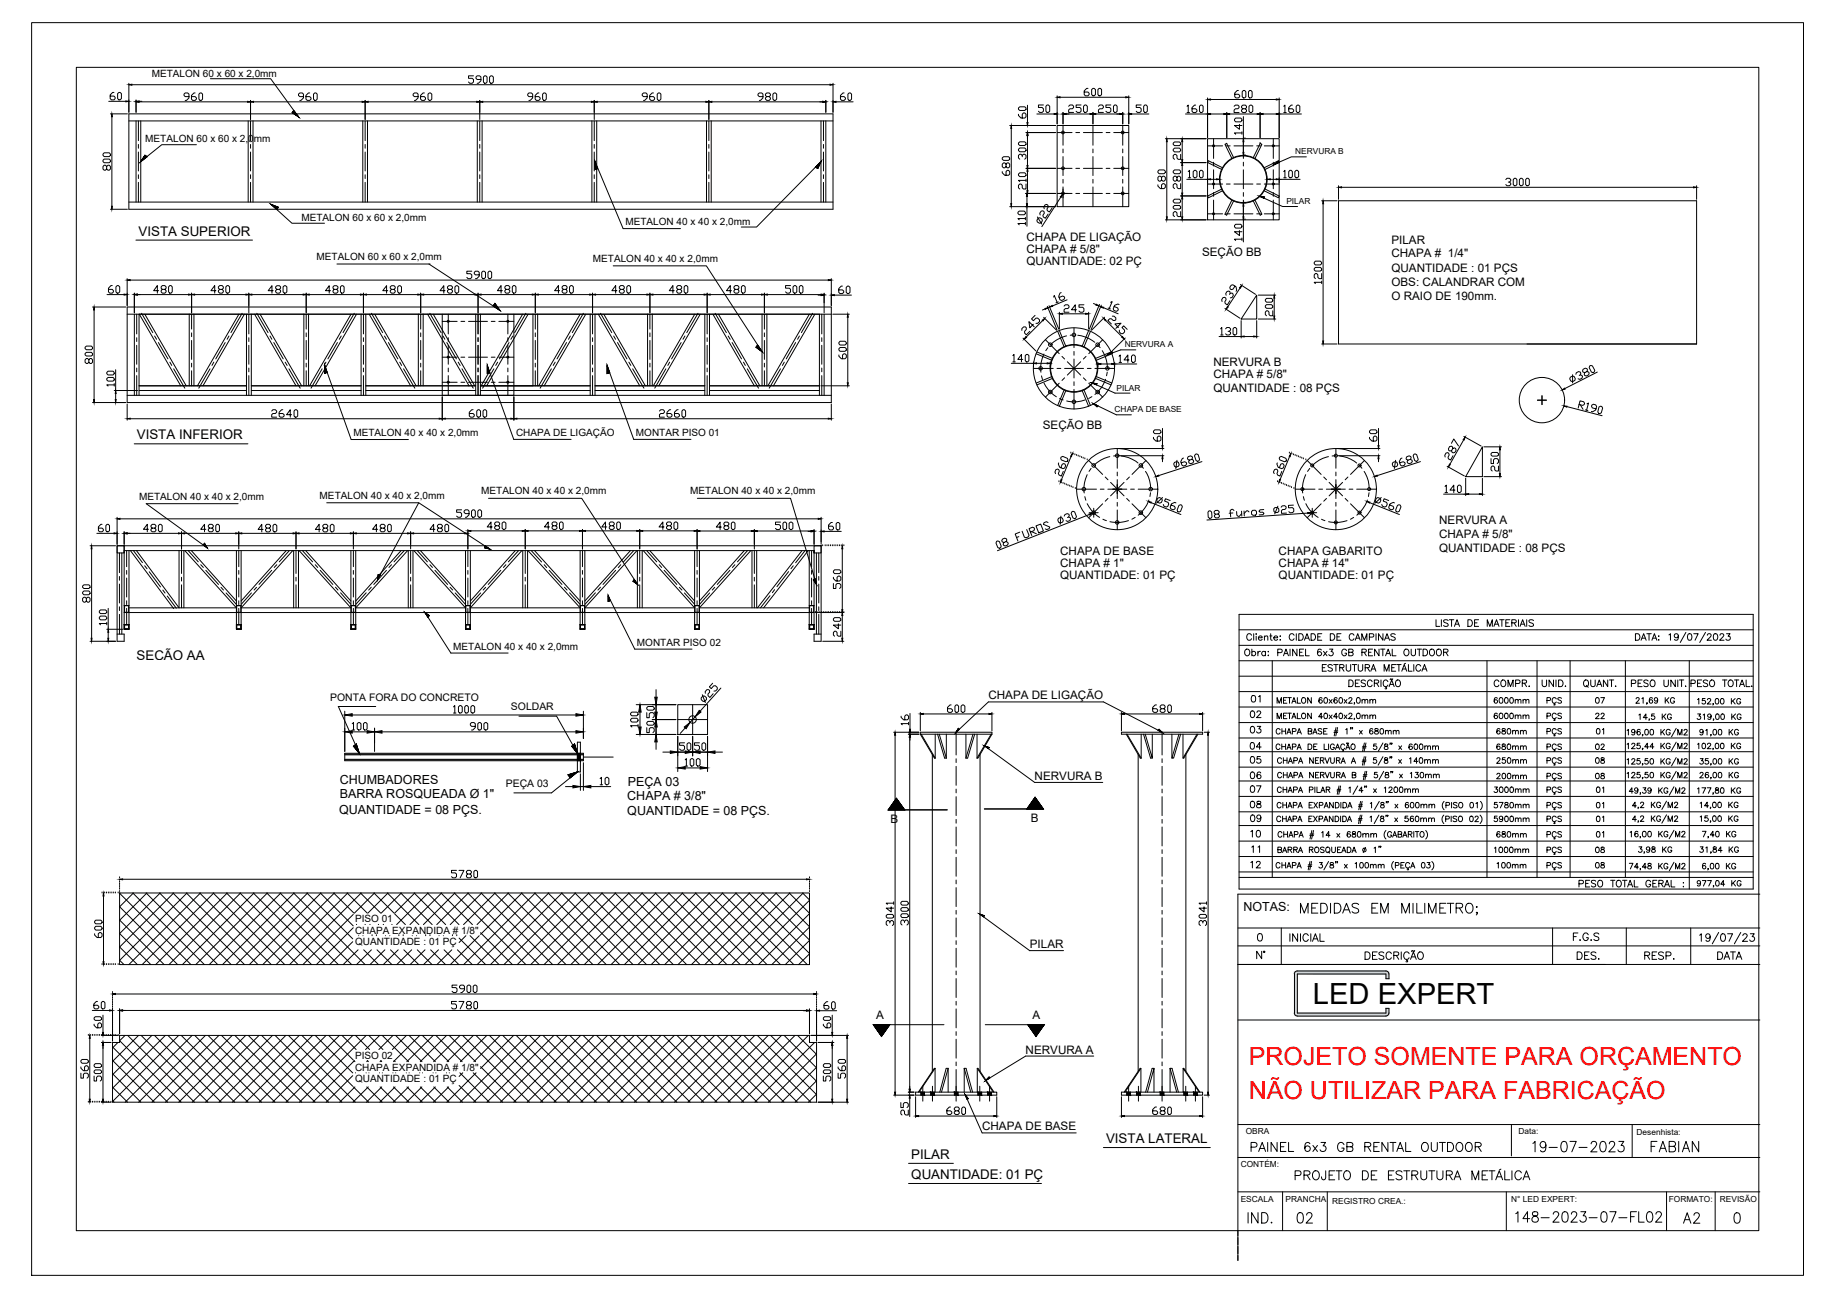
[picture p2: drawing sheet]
<svg xmlns="http://www.w3.org/2000/svg" width="594mm" height="420mm" viewBox="0 0 594 420" stroke-linecap="round" stroke-linejoin="round" font-family="sans-serif">
<defs><g id="words">
<text font-size="9.4" x="425.3" y="325.3">LED EXPERT</text>
<g font-size="8.1" fill="#f00">
<text x="404.5" y="345.1">PROJETO SOMENTE PARA ORÇAMENTO</text>
<text x="404.5" y="356">NÃO UTILIZAR PARA FABRICAÇÃO</text>
</g>
<text font-size="7.5" x="420.5" y="297.7">MEDIDAS EM MILIMETRO;</text>
<g font-size="7.1">
<text x="418.7" y="383.5">PROJETO DE ESTRUTURA METÁLICA</text>
<text x="419.1" y="397.6">02</text>
<text x="490" y="397.2">148-2023-07-FL02</text>
<text x="544.3" y="397.6">A2</text>
</g>
<g font-size="6.6">
<text x="495.7" y="374.3">19-07-2023</text>
<text x="534.1" y="374.3">FABIAN</text>
</g>
<text font-size="6.2" x="404.3" y="374.3">PAINEL 6x3 GB RENTAL OUTDOOR</text>
<g font-size="5.7">
<text x="500.2" y="229.7">PÇS</text>
<text x="404.3" y="238.8">03</text>
<text x="500.2" y="234.6">PÇS</text>
<text x="500.2" y="249.1">PÇS</text>
<text x="500.2" y="258.6">PÇS</text>
<text x="500.2" y="263.5">PÇS</text>
<text x="500.2" y="268.1">PÇS</text>
<text x="500.2" y="273">PÇS</text>
<text x="500.2" y="278">PÇS</text>
<text x="508.7" y="305.9">F.G.S</text>
<text x="406" y="311.9">N°</text>
</g>
<g font-size="5.3">
<text x="402.2" y="213.8">Obra: PAINEL 6x3 GB RENTAL OUTDOOR</text>
<text x="483" y="223.7">COMPR.</text>
<text x="498.5" y="223.7">UNID.</text>
<text x="527.4" y="223.7">PESO UNIT.</text>
<text x="546.8" y="223.7">PESO TOTAL.</text>
<text x="404.3" y="228.6">01</text>
<text x="404.3" y="233.5">02</text>
<text x="500.2" y="239.5">PÇS</text>
<text x="403.9" y="243.8">04</text>
<text x="500.2" y="244.5">PÇS</text>
<text x="404.3" y="248.4">05</text>
<text x="404.3" y="253.3">06</text>
<text x="404.3" y="257.9">07</text>
<text x="500.2" y="254">PÇS</text>
<text x="404.3" y="262.8">08</text>
<text x="404.3" y="267.4">09</text>
<text x="404.3" y="272.3">10</text>
<text x="404.6" y="277.3">11</text>
<text x="404.3" y="282.2">12</text>
<text x="500.2" y="282.9">PÇS</text>
<text x="510.5" y="288.6">PESO TOTAL GERAL :</text>
<text x="510.1" y="311.9">DES.</text>
<text x="532" y="311.9">RESP.</text>
<text x="555.6" y="311.9">DATA</text>
</g>
<g font-size="4.9">
<text x="483" y="229">6000mm</text>
<text x="483" y="233.9">6000mm</text>
<text x="515.8" y="229">07</text>
<text x="515.8" y="233.9">22</text>
<text x="484" y="239.2">680mm</text>
<text x="516.1" y="239.2">01</text>
<text x="484" y="244.1">680mm</text>
<text x="515.8" y="244.1">02</text>
<text x="484" y="248.4">250mm</text>
<text x="515.8" y="248.4">08</text>
<text x="483" y="257.9">3000mm</text>
<text x="484" y="253.6">200mm</text>
<text x="515.8" y="253.6">08</text>
<text x="516.1" y="257.9">01</text>
<text x="483" y="262.8">5780mm</text>
<text x="516.1" y="262.8">01</text>
<text x="483" y="267.4">5900mm</text>
<text x="516.1" y="267.4">01</text>
<text x="484" y="272.3">680mm</text>
<text x="516.1" y="272.3">01</text>
<text x="483.3" y="277.3">1000mm</text>
<text x="515.8" y="277.3">08</text>
<text x="484" y="282.6">100mm</text>
<text x="515.8" y="282.6">08</text>
</g>
<g font-size="4.3">
<text x="44.9" y="76.3">VISTA SUPERIOR</text>
<text x="44.3" y="142.3">VISTA INFERIOR</text>
<text x="44.2" y="213.7">SEÇÃO AA</text>
<text x="358.3" y="370.3">VISTA LATERAL</text>
<text x="295.2" y="375.4">PILAR</text>
<text x="295.2" y="381.9">QUANTIDADE: 01 PÇ</text>
</g>
<g font-size="4">
<text x="110.1" y="254.1">CHUMBADORES</text>
<text x="203.4" y="254.5">PEÇA 03</text>
<text x="109.9" y="263.7">QUANTIDADE = 08 PÇS.</text>
<text x="110.1" y="258.6">BARRA ROSQUEADA Ø 1&quot;</text>
<text x="203.2" y="259.3">CHAPA # 3/8&quot;</text>
<text x="203.2" y="263.9">QUANTIDADE = 08 PÇS.</text>
<text x="402.8" y="295.1">NOTAS:</text>
</g>
<g font-size="3.8">
<text x="332.5" y="78">CHAPA DE LIGAÇÃO</text>
<text x="332.5" y="82.1">CHAPA # 5/8&quot;</text>
<text x="389.4" y="83">SEÇÃO BB</text>
<text x="450.7" y="83.4">CHAPA # 1/4&quot;</text>
<text x="450.7" y="78.9">PILAR</text>
<text x="332.5" y="86">QUANTIDADE: 02 PÇ</text>
<text x="450.7" y="88">QUANTIDADE : 01 PÇS</text>
<text x="450.7" y="92.6">OBS: CALANDRAR COM</text>
<text x="450.7" y="97.2">O RAIO DE 190mm.</text>
<text x="393.1" y="118.5">NERVURA B</text>
<text x="393.1" y="122.6">CHAPA # 5/8&quot;</text>
<text x="393.1" y="127.1">QUANTIDADE : 08 PÇS</text>
<text x="337.8" y="138.9">SEÇÃO BB</text>
<text x="466.2" y="169.6">NERVURA A</text>
<text x="343.4" y="179.6">CHAPA DE BASE</text>
<text x="414.2" y="179.6">CHAPA GABARITO</text>
<text x="466.2" y="174.1">CHAPA # 5/8&quot;</text>
<text x="466.2" y="178.7">QUANTIDADE : 08 PÇS</text>
<text x="343.4" y="183.7">CHAPA # 1&quot;</text>
<text x="414.2" y="183.7">CHAPA # 14&quot;</text>
<text x="343.4" y="187.6">QUANTIDADE: 01 PÇ</text>
<text x="414.2" y="187.6">QUANTIDADE: 01 PÇ</text>
<text x="320.2" y="226.6">CHAPA DE LIGAÇÃO</text>
<text x="335.2" y="252.7">NERVURA B</text>
<text x="288.4" y="266.6">B</text>
<text x="333.9" y="266.3">B</text>
<text x="333.6" y="307.2">PILAR</text>
<text x="283.8" y="330.2">A</text>
<text x="334.4" y="330.2">A</text>
<text x="332.2" y="341.3">NERVURA A</text>
<text x="318.1" y="366.2">CHAPA DE BASE</text>
</g>
<g font-size="3.4">
<text x="107" y="227">PONTA FORA DO CONCRETO</text>
<text x="165.5" y="230.1">SOLDAR</text>
<text x="163.9" y="254.9">PEÇA 03</text>
</g>
<g font-size="3.2">
<text x="49.2" y="24.9">METALON 60 x 60 x 2,0mm</text>
<text x="47.1" y="46">METALON 60 x 60 x 2,0mm</text>
<text x="97.6" y="71.5">METALON 60 x 60 x 2,0mm</text>
<text x="202.6" y="73">METALON 40 x 40 x 2,0mm</text>
<text x="102.6" y="84.3">METALON 60 x 60 x 2,0mm</text>
<text x="192.1" y="84.9">METALON 40 x 40 x 2,0mm</text>
<text x="114.5" y="141.3">METALON 40 x 40 x 2,0mm</text>
<text x="167.2" y="141.3">CHAPA DE LIGAÇÃO</text>
<text x="206" y="141.3">MONTAR PISO 01</text>
<text x="45" y="161.9">METALON 40 x 40 x 2,0mm</text>
<text x="103.5" y="161.6">METALON 40 x 40 x 2,0mm</text>
<text x="155.9" y="160.2">METALON 40 x 40 x 2,0mm</text>
<text x="223.6" y="160.2">METALON 40 x 40 x 2,0mm</text>
<text x="206.3" y="209.2">MONTAR PISO 02</text>
<text x="146.8" y="210.5">METALON 40 x 40 x 2,0mm</text>
<text x="115" y="298.8">PISO 01</text>
<text x="115" y="302.5">CHAPA EXPANDIDA # 1/8&quot;</text>
<text x="115" y="306.3">QUANTIDADE : 01 PÇ</text>
<text x="115" y="346.9">CHAPA EXPANDIDA # 1/8&quot;</text>
<text x="115" y="343">PISO 02</text>
<text x="115" y="350.7">QUANTIDADE : 01 PÇ</text>
</g>
<g font-size="2.7">
<text x="419.6" y="50">NERVURA B</text>
<text x="416.7" y="66.1">PILAR</text>
<text x="364.3" y="112.5">NERVURA A</text>
<text x="361.7" y="126.5">PILAR</text>
<text x="361.1" y="133.4">CHAPA DE BASE</text>
<text x="403.5" y="367.5">OBRA</text>
<text x="491.9" y="367.3">Data:</text>
<text x="530.1" y="367.8">Desenhista:</text>
<text x="401.9" y="378">CONTÉM:</text>
<text x="401.9" y="389.5">ESCALA</text>
<text x="416.4" y="389.5">PRANCHA</text>
<text x="431.5" y="389.9">REGISTRO CREA.:</text>
<text x="489.5" y="389.4">N° LED EXPERT:</text>
<text x="540.6" y="389.4">FORMATO:</text>
<text x="557.1" y="389.4">REVISÃO</text>
</g>
</g></defs>
<!-- layer: 03 -->
<g fill="none" stroke="#000" stroke-width=".32">
<path d="M35.2 32.8h5.6M35.8 36.9h5.5M36.2 37.8v29M36.9 29.9h-.4l-.8 .8v1.2l.4 .5h.8l.4-.5v-.3l-.4-.5h-1.2M38.1 30.3l.4-.4h.4l.4 .4v1.6l-.4 .5h-.4l-.4-.5zM41.7 36.9h228.1v30.9h-228.1zM41.7 39.2h228.1M41.7 27v9.4M42.7 27.4h226.2M44.1 32.4v4M44.1 39.2v26.3M45 33h35.2"/>
<path d="M45 32.8h1M45.6 39.2v26.3M61.2 31.3h-1.2l-.4-.4v-.4l.4-.4h.8l.4 .4v1.2l-.8 .8h-.4M63.2 30.1h-.4l-.8 .8v1.2l.4 .4h.8l.4-.4v-.4l-.4-.4h-1.2M64.8 30.1h.4l.4 .4v1.6l-.4 .4h-.4l-.4-.4v-1.6zM80.4 39.2v26.3M81.2 32.5v6.2M82 39.2v26.3M82.1 33h35.2M98.3 31.3h-1.2l-.4-.4v-.4l.4-.4h.8l.4 .4v1.2l-.8 .8h-.4M100.3 30.1h-.4l-.8 .8v1.2l.4 .4h.8l.5-.4v-.4l-.5-.4h-1.2M101.9 30.1h.5l.3 .4v1.6l-.3 .4h-.5l-.3-.4v-1.6z"/>
<path d="M117.5 39.2v26.3M118.3 32.5v6.2M119 39.2v26.3M119.3 33h35.1M135.4 31.3h-1.2l-.4-.4v-.4l.4-.4h.8l.4 .4v1.2l-.8 .8h-.4M137.5 30.1h-.5l-.8 .8v1.2l.5 .4h.8l.3-.4v-.4l-.3-.4h-1.3M138.6 30.5l.5-.4h.3l.5 .4v1.6l-.5 .4h-.3l-.5-.4zM153.4 24.6h-1.6v.8h1.2l.4 .4v.8l-.4 .4h-.9l-.3-.4M154.6 39.2v26.3M155.4 32.5v6.2M155.8 25.8h-1.2l-.4-.4v-.5l.4-.3h.8l.4 .3v1.3l-.8 .8h-.4M156.2 39.2v26.3"/>
<path d="M156.6 24.9l.4-.3h.4l.4 .3v1.7l-.4 .4h-.4l-.4-.4zM158.6 24.9l.4-.3h.4l.4 .3v1.7l-.4 .4h-.4l-.4-.4zM191.7 39.2v26.3M192.5 32.5v6.2M193.3 39.2v26.3M193.5 33h35.1M209.6 31.3h-1.2l-.4-.4v-.4l.4-.4h.9l.3 .4v1.2l-.8 .8h-.4M211.7 30.1h-.5l-.8 .8v1.2l.5 .4h.8l.3-.4v-.4l-.3-.4h-1.3M213.3 30.1h.4l.4 .4v1.6l-.4 .4h-.4l-.4-.4v-1.6zM228.9 39.2v26.3M229.6 32.5v6.2M230.4 39.2v26.3"/>
<path d="M230.6 33h35.9M247.1 31.3h-1.1l-.5-.4v-.4l.5-.4h.8l.3 .4v1.2l-.8 .8h-.3M248.4 31.3l-.5-.4v-.4l.5-.4h.8l.4 .4v.4l-.4 .4h-.8l-.5 .4v.4l.5 .4h.8l.4-.4v-.4l-.4-.4M250.4 30.5l.4-.4h.4l.4 .4v1.6l-.4 .4h-.4l-.4-.4zM265.9 39.2v26.3M267.5 32.5v3.9M267.5 39.2v26.3M269.8 27v9.4M270.8 33h5.6M273.4 30.1h-.3l-.9 .8v1.2l.4 .4h.8l.5-.4v-.4l-.5-.4h-1.2M274.7 30.5l.3-.4h.5l.3 .4v1.6l-.3 .4h-.5l-.3-.4zM33.7 51.5h1.7l.4 .4v.4l-.4 .4h-1.7l-.3-.4v-.4z"/>
<path d="M33.7 49.5h1.7l.4 .4v.4l-.4 .4h-1.7l-.3-.4v-.4zM34.5 53.9l.5-.4h.4l.4 .4v.9l-.4 .3h-.4l-.5-.3v-.9l-.3-.4h-.5l-.3 .4v.9l.3 .3h.5l.3-.3M342.4 40.7h23.2v26.2h-23.2zM391.2 44.9h23.2v26.3h-23.2zM391.2 52.7h.1M396 54.3l-4.5-2.2-.3 .5 4.5 2.3M397.3 46.5l-.5 .3 2.2 4.5M397.3 46.5l2.3 4.5M397.4 46.4v.1M406 51l2.2-4.5 .6 .3-2.3 4.5M408.2 46.5h.1M409.5 54.3l4.6-2.2 .3 .5-4.6 2.3"/>
<path d="M35.8 67.8h5.5M41.7 65.5h228.1M391.2 63.5h.1M395.7 61.3l-4.5 2.2M396 61.8l-4.5 2.3-.3-.6M399 64.8l-2.2 4.6 .5 .3 2.3-4.6M406.5 64.8l2.3 4.6-.6 .3-2.2-4.6M409.8 61.3l4.6 2.2-.3 .6-4.6-2.3M433.6 65h116v46.4h-116zM30 99.5h10.7M34.7 95.4h5.5M36.4 92.5h-.5l-.8 .9v1.1l.5 .5h.8l.3-.5v-.3l-.3-.5h-1.3"/>
<path d="M37.5 92.9l.5-.4h.4l.4 .4v1.6l-.4 .5h-.4l-.5-.5zM41.2 99.5h228.1v30.9h-228.1zM41.2 90.3v8.7M42.2 90.7h226.1M43.5 95v6.3M44.5 95.4h16.6M51.4 94.2h-1.6l1.2-1.7v2.5M52.6 93.7l-.4-.3v-.5l.4-.4h.8l.4 .4v.5l-.4 .3h-.8l-.4 .5v.3l.4 .5h.8l.4-.5v-.3l-.4-.5M55 92.5h.4l.4 .4v1.6l-.4 .5h-.4l-.4-.5v-1.6zM62.1 95v6.3M63 95.4h16.7M69.9 94.2h-1.6l1.3-1.7v2.5"/>
<path d="M71.2 93.7l-.5-.3v-.5l.5-.4h.8l.3 .4v.5l-.3 .3h-.8l-.5 .5v.3l.5 .5h.8l.3-.5v-.3l-.3-.5M73.2 92.9l.4-.4h.4l.4 .4v1.6l-.4 .5h-.4l-.4-.5zM80.6 95v6.3M152.8 87.9h-1.6v.8h1.2l.4 .3v.8l-.4 .5h-.8l-.4-.5M154.9 95v6.3M155.2 89h-1.2l-.4-.3v-.5l.4-.3h.8l.4 .3v1.3l-.8 .8h-.4M155.8 95.4h16.6M156 88.2l.4-.3h.4l.5 .3v1.6l-.5 .5h-.4l-.4-.5zM158.1 88.2l.4-.3h.4l.4 .3v1.6l-.4 .5h-.4l-.4-.5zM162.7 94.2h-1.6l1.2-1.7v2.5M163.9 93.7l-.4-.3v-.5l.4-.4h.8l.4 .4v.5l-.4 .3h-.8l-.4 .5v.3l.4 .5h.8l.4-.5v-.3l-.4-.5M166.3 92.5h.5l.3 .4v1.6l-.3 .5h-.5l-.4-.5v-1.6z"/>
<path d="M173.4 95v6.3M174.4 95.4h16.6M181.3 94.2h-1.6l1.2-1.7v2.5M182.5 93.7l-.4-.3v-.5l.4-.4h.8l.4 .4v.5l-.4 .3h-.8l-.4 .5v.3l.4 .5h.8l.4-.5v-.3l-.4-.5M184.5 92.9l.4-.4h.4l.4 .4v1.6l-.4 .5h-.4l-.4-.5zM191.9 95v6.3M192.9 95.4h16.7M199.8 94.2h-1.6l1.2-1.7v2.5M201 93.7l-.4-.3v-.5l.4-.4h.8l.4 .4v.5l-.4 .3h-.8l-.4 .5v.3l.4 .5h.8l.4-.5v-.3l-.4-.5M203 92.9l.5-.4h.3l.5 .4v1.6l-.5 .5h-.3l-.5-.5zM210.5 95v6.3M211.5 95.4h16.6"/>
<path d="M218.4 94.2h-1.6l1.2-1.7v2.5M219.6 93.7l-.4-.3v-.5l.4-.4h.8l.4 .4v.5l-.4 .3h-.8l-.4 .5v.3l.4 .5h.8l.4-.5v-.3l-.4-.5M222 92.5h.4l.4 .4v1.6l-.4 .5h-.4l-.4-.5v-1.6zM229.1 95v6.3M230 95.4h16.7M236.9 94.2h-1.6l1.3-1.7v2.5M238.2 93.7l-.5-.3v-.5l.5-.4h.8l.4 .4v.5l-.4 .3h-.8l-.5 .5v.3l.5 .5h.8l.4-.5v-.3l-.4-.5M240.2 92.9l.4-.4h.4l.4 .4v1.6l-.4 .5h-.4l-.4-.5zM247.6 95v6.3M248.6 95.4h17.4M256.1 92.5h-1.6v.9h1.2l.4 .3v.8l-.4 .5h-.8l-.4-.5M256.9 92.9l.4-.4h.4l.4 .4v1.6l-.4 .5h-.4l-.4-.5z"/>
<path d="M259.3 92.5h.4l.4 .4v1.6l-.4 .5h-.4l-.4-.5v-1.6zM265 95.6h1M267 95v6.3M269.3 90.3v8.7M270.3 95.6h5.5M272.9 92.7h-.4l-.8 .8v1.2l.4 .4h.8l.4-.4v-.4l-.4-.4h-1.2M274.5 92.7h.4l.4 .4v1.6l-.4 .4h-.4l-.4-.4v-1.6zM407.1 95.6v7.7h-5.1zM27.6 114.5l.4-.4h1.6l.4 .4v.4l-.4 .4h-1.6l-.4-.4zM27.6 112.5l.4-.4h1.6l.4 .4v.4l-.4 .4h-1.6l-.4-.4zM28.8 116.6l.4-.5h.4l.4 .5v.8l-.4 .3h-.4l-.4-.3v-.8l-.4-.5h-.4l-.4 .5v.8l.4 .3h.4l.4-.3M30.5 100.4v29"/>
<path d="M41.2 101.8h228.1M43.5 101.8v26.3M45 101.8v26.3M45.1 101.8l13.4 23.2M46.9 101.8l13.4 23.2M61.3 101.7v23.3M62.8 101.7v23.3M77.4 101.8l-13.4 23.2M79.2 101.8l-13.5 23.2M79.8 101.8v26.3M81.4 101.8v26.3M82.5 101.8l13.4 23.2"/>
<path d="M84.2 101.8l13.5 23.2M98.4 101.7v23.3M99.9 101.7v23.3M113.7 101.8l-13.4 23.2M115.5 101.8l-13.4 23.2M117 101.8v26.3M118.5 101.8v26.3M119.6 101.8l13.4 23.2M121.4 101.8l13.4 23.2M135.5 101.7v23.3M137.1 101.7v23.3M138.5 101.8l13.4 23.2"/>
<path d="M140.3 101.8l13.5 23.2M143.3 101.8v26.3h23.2v-26.3M154.1 101.8v26.3M155.6 101.8v26.3M169.3 101.8l-13.4 23.2M171.1 101.8l-13.5 23.2M172.6 101.7v23.3M174.2 101.7v23.3M187.9 101.8l-13.4 23.2M189.7 101.8l-13.4 23.2M191.2 101.8v26.3M192.7 101.8v26.3"/>
<path d="M193.8 101.8l13.4 23.2M195.6 101.8l13.4 23.2M209.8 101.7v23.3M211.3 101.7v23.3M225 101.8l-13.4 23.2M226.8 101.8l-13.4 23.2M228.3 101.8v26.3M229.8 101.8v26.3M230.9 101.8l13.4 23.2M232.7 101.8l13.4 23.2M246.8 101.7v23.3M248.4 101.7v23.3"/>
<path d="M262.2 101.8l-13.4 23.2M263.9 101.8l-13.4 23.2M265.4 101.8v26.3M267 101.8v26.3M335.7 114.6l5 2.1M335.9 114l5 2.1M342.6 107.3l2.1 5M343.2 107.1l2 5M352.6 107.1l-2 5M353.2 107.3l-2 5M359.9 114l-5 2.1M360.2 114.6l-5 2.1"/>
<path d="M30 130.4h10.7M41.2 128.1h228.1M41.2 130.9v5.2M42.2 135.7h100.1M45 126.5h34.8M45 125h34.8M81.4 126.5h35.6M81.4 125h35.6M88 133.2l.4-.5h.8l.4 .5v.3l-.4 .5h-.8l-.4 .3v.8h1.6M91.6 132.7h-.4l-.8 .8v1.3l.4 .3h.8l.4-.3v-.5l-.4-.3h-1.2M94.4 134.3h-1.6l1.2-1.6v2.4M95.6 132.7h.5l.3 .5v1.6l-.3 .3h-.5l-.3-.3v-1.6z"/>
<path d="M118.5 126.5h35.6M118.5 125h35.6M143.3 128.5v7.6M144.2 135.7h21.3M153.2 132.7h-.4l-.8 .8v1.3l.4 .3h.8l.4-.3v-.5l-.4-.3h-1.2M154.9 132.7h.3l.5 .5v1.6l-.5 .3h-.3l-.5-.3v-1.6zM155.6 126.5h35.6M155.6 125h35.6M156.8 132.7h.5l.3 .5v1.6l-.3 .3h-.5l-.3-.3v-1.6zM166.5 128.5v7.6M167.4 135.7h100.9M192.7 126.5h35.6"/>
<path d="M192.7 125h35.6M213.6 133.2l.4-.5h.8l.4 .5v.3l-.4 .5h-.8l-.4 .3v.8h1.6M217.3 132.7h-.4l-.8 .8v1.3l.4 .3h.8l.4-.3v-.5l-.4-.3h-1.2M219.7 132.7h-.4l-.8 .8v1.3l.4 .3h.8l.4-.3v-.5l-.4-.3h-1.2M221.3 132.7h.4l.4 .5v1.6l-.4 .3h-.4l-.4-.3v-1.6zM229.8 126.5h35.6M229.8 125h35.6M269.3 130.9v5.2M340.7 122l-5 2.1M340.9 122.6l-5 2.1M344.7 126.4l-2.1 5M345.2 126.6l-2 5"/>
<path d="M350.6 126.6l2 5M351.2 126.4l2 5M354.9 122.6l5 2.1M355.2 122l5 2.1M480.2 144.8v9.6h-5.4zM29.2 176.8h8.2M29.7 177.8v29M31.4 172.8h5.6M33.1 169.9h-.4l-.8 .8v1.2l.4 .4h.8l.4-.4v-.4l-.4-.4h-1.2M34.7 169.9h.4l.4 .4v1.6l-.4 .4h-.4l-.4-.4v-1.6zM37.9 176.8h2.3v2.3h-2.3zM37.9 167.6v8.7"/>
<path d="M38.9 168.1h226.1M39.5 179.1v26.3M40.2 178.4h223.5M40.2 172.3v4M40.2 176.8v27h1.6v-25.4M41.2 172.8h16.6M42.2 178.4l14.1 18.8M48.1 171.5h-1.6l1.2-1.6v2.4M49.3 171.1l-.4-.4v-.4l.4-.4h.8l.4 .4v.4l-.4 .4h-.8l-.4 .4v.4l.4 .4h.8l.4-.4v-.4l-.4-.4M51.3 170.3l.4-.4h.4l.4 .4v1.6l-.4 .4h-.4l-.4-.4zM58 178.3v18.6l-13.8-18.5M58.8 172.3v5.6"/>
<path d="M59.6 178.3v18.6M59.7 172.8h16.7M59.9 178.4l16.7 18.5h-34.8M62 178.4l14.6 16.3M66.7 171.5h-1.7l1.3-1.6v2.4M67.9 171.1l-.4-.4v-.4l.4-.4h.8l.4 .4v.4l-.4 .4h-.8l-.4 .4v.4l.4 .4h.8l.4-.4v-.4l-.4-.4M70.3 169.9h.4l.4 .4v1.6l-.4 .4h-.4l-.4-.4v-1.6zM76.6 178.4v25.4h1.5v-25.4M77.3 172.3v5.6M92.7 178.4l-14.6 16.3M94.8 178.4l-16.7 18.5h35.6l-16.8-18.5M95.1 178.4v18.5"/>
<path d="M96.7 178.4v18.5M99 178.4l14.7 16.3M113.7 178.4v25.4h1.5v-25.4M129.9 178.4l-14.7 16.3M132 178.4l-16.8 18.5h35.6l-16.7-18.5M132.2 178.4v18.5M133 172.3v5.5M133.8 178.4v18.5M134 172.8h16.6M136.2 178.4l14.6 16.3M140.9 171.5h-1.6l1.2-1.6v2.4M142.1 171.1l-.4-.4v-.4l.4-.4h.8l.4 .4v.4l-.4 .4h-.8l-.4 .4v.4l.4 .4h.8l.4-.4v-.4l-.4-.4"/>
<path d="M144.5 169.9h.4l.4 .4v1.6l-.4 .4h-.4l-.4-.4v-1.6zM149.5 165.2h-1.6v.8h1.2l.4 .4v.8l-.4 .4h-.8l-.4-.4M150.8 178.4v25.4h1.6v-25.4M151.6 171.5v6.4M151.9 166.4h-1.2l-.4-.4v-.4l.4-.4h.9l.3 .4v1.2l-.8 .8h-.4M152.5 172h16.7M152.7 165.6l.5-.4h.4l.4 .4v1.6l-.4 .4h-.4l-.5-.4zM154.8 165.6l.4-.4h.4l.4 .4v1.6l-.4 .4h-.4l-.4-.4zM159.4 170.7h-1.6l1.2-1.6v2.4M160.7 170.3l-.5-.4v-.4l.5-.4h.8l.3 .4v.4l-.3 .4h-.8l-.5 .4v.4l.5 .4h.8l.3-.4v-.4l-.3-.4M162.6 169.5l.5-.4h.3l.5 .4v1.6l-.5 .4h-.3l-.5-.4zM166.9 178.4l-14.5 16.3"/>
<path d="M169 178.4l-16.6 18.5h35.5l-16.9-18.5M169.3 178.4v18.5M170.1 171.5v6.3M170.9 178.4v18.5M171.1 172h16.6M173.1 178.4l14.8 16.3M178 170.7h-1.6l1.2-1.6v2.4M179.2 170.3l-.4-.4v-.4l.4-.4h.8l.4 .4v.4l-.4 .4h-.8l-.4 .4v.4l.4 .4h.8l.4-.4v-.4l-.4-.4M181.2 169.5l.4-.4h.4l.4 .4v1.6l-.4 .4h-.4l-.4-.4zM187.9 178.4v25.4h1.5v-25.4M188.7 171.5v6.4M189.7 172h16.5"/>
<path d="M196.6 170.7h-1.7l1.2-1.6v2.4M197.7 170.3l-.3-.4v-.4l.3-.4h.8l.5 .4v.4l-.5 .4h-.8l-.3 .4v.4l.3 .4h.8l.5-.4v-.4l-.5-.4M199.8 169.5l.4-.4h.4l.4 .4v1.6l-.4 .4h-.4l-.4-.4zM204.2 178.4l-14.8 16.3M206.3 178.4l-16.9 18.5h35.6l-16.6-18.5M206.5 178.4v18.5M207.2 171.5v6.3M208 178.4v18.5M208.2 172h16.6M210.5 178.4l14.5 16.3M215.1 170.7h-1.6l1.2-1.6v2.4M216.3 170.3l-.4-.4v-.4l.4-.4h.8l.4 .4v.4l-.4 .4h-.8l-.4 .4v.4l.4 .4h.8l.4-.4v-.4l-.4-.4"/>
<path d="M218.3 169.5l.4-.4h.4l.4 .4v1.6l-.4 .4h-.4l-.4-.4zM225 178.4v25.4h1.6v-25.4M225.8 171.5v6.4M226.7 172h16.7M233.7 170.7h-1.7l1.3-1.6v2.4M234.9 170.3l-.4-.4v-.4l.4-.4h.8l.4 .4v.4l-.4 .4h-.8l-.4 .4v.4l.4 .4h.8l.4-.4v-.4l-.4-.4M236.9 169.5l.4-.4h.4l.4 .4v1.6l-.4 .4h-.4l-.4-.4zM241.1 178.4l-14.5 16.3M243.2 178.4l-16.6 18.5h35.5M243.6 178.4v18.5M244.3 171.5v6.4M245.1 178.4v18.5"/>
<path d="M259.8 178.4l-14.4 18.5M261.7 172.1h1M261.8 178.4l-14.4 18.5M263.7 176.8h2.3v2.3h-2.3zM263.7 171.7v4.6M263.7 178.3v25.5h-1.6v-25.4M264.5 179.1v26.3M266 167.6v8.7M266 176.8v30.9h-2.3v-2.3h2.3M266 176.8h-228.1v30.9h2.3v-2.3h-2.3M267 172.1h5.5M269.6 169.3h-.4l-.8 .8v1.2l.4 .4h.8l.4-.4v-.4l-.4-.5h-1.2"/>
<path d="M270.8 169.6l.4-.3h.5l.3 .3v1.7l-.3 .4h-.5l-.4-.4zM26.8 191.9l.4-.5h1.6l.4 .5v.3l-.4 .5h-1.6l-.4-.5zM26.8 189.8l.4-.3h1.6l.4 .3v.5l-.4 .3h-1.6l-.4-.3zM28 193.9l.4-.4h.4l.4 .4v.8l-.4 .4h-.4l-.4-.4v-.8l-.4-.4h-.4l-.4 .4v.8l.4 .4h.4l.4-.4M40.2 198.4h223.5M40.2 198.3h1.6M40.2 196.1h1.6M40.2 196.2h1.6M40.3 196.1v2.3M41.7 196.1v2.3M76.6 198.3h1.5M76.6 196.1h1.5"/>
<path d="M76.6 196.2h1.5M76.7 196.1v2.3M78 196.1v2.3M113.7 198.3h1.5M113.7 196.1h1.5M113.7 196.2h1.5M113.8 196.1v2.3M115.1 196.1v2.3M150.8 198.3h1.6M150.8 196.1h1.6M150.8 196.2h1.6M150.9 196.1v2.3"/>
<path d="M152.2 196.1v2.3M187.9 198.3h1.5M187.9 196.1h1.5M187.9 196.2h1.5M188 196.1v2.3M189.4 196.1v2.3M225 198.3h1.6M225 196.1h1.6M225 196.2h1.6M225.1 196.1v2.3M226.4 196.1v2.3M262.1 198.3h1.6"/>
<path d="M262.1 196.1h1.6M262.1 196.2h1.6M262.3 196.1v2.3M263.6 196.1v2.3M29.2 207.7h8.2M40.2 203.7h1.6M40.2 202.3h1.6M40.2 202.4h1.6M40.3 202.3v1.5M41.7 202.3v1.5M76.6 203.7h1.5M76.6 202.3h1.5"/>
<path d="M76.6 202.4h1.5M76.7 202.3v1.5M78 202.3v1.5M113.7 203.7h1.5M113.7 202.3h1.5M113.7 202.4h1.5M113.8 202.3v1.5M115.1 202.3v1.5M150.8 203.7h1.6M150.8 202.3h1.6M150.8 202.4h1.6M150.9 202.3v1.5"/>
<path d="M152.2 202.3v1.5M187.9 203.7h1.5M187.9 202.3h1.5M187.9 202.4h1.5M188 202.3v1.5M189.4 202.3v1.5M225 203.7h1.6M225 202.3h1.6M225 202.4h1.6M225.1 202.3v1.5M226.4 202.3v1.5M262.1 203.7h1.6"/>
<path d="M262.1 202.3h1.6M262.1 202.4h1.6M262.3 202.3v1.5M263.6 202.3v1.5M298.1 237.8h23.2M298.1 237.8v-.6h23.2v.6M298.1 237.8l4.6 7.8h.2M298.4 237.8l4.5 7.8M302.9 237.8v7.8M303.7 237.8l2.3 7.8h.5M304.2 237.8l2.3 7.8M306.5 237.8v7.8"/>
<path d="M312.9 237.8v7.8M315.2 237.8l-2.3 7.8M315.7 237.8l-2.3 7.8h-.5M316.5 237.8v7.8M321.1 237.8l-4.6 7.8M321.3 237.8l-4.5 7.8h-.3M363.3 237.2h26.3v.6h-26.3zM364.8 237.8l4.6 7.8h.3M365.1 237.8l4.6 7.8M369.7 237.8v7.8M370.4 237.8l2.3 7.8h.6M371 237.8l2.3 7.8v-7.8"/>
<path d="M379.6 237.8v7.8M381.9 237.8l-2.3 7.8h.6l2.2-7.8M383.2 237.8v7.8h.3l4.5-7.8M387.7 237.8l-4.5 7.8M302 244.4v102.7M317.5 244.4v102.7M368.7 244.4v102.7M384.1 244.4v102.7M38.7 289.3h223.5v23.2h-223.5zM38.7 298l14.5 14.5M38.7 293.7l18.8 18.8M38.7 289.4l23.1 23.1"/>
<path d="M38.9 289.3l-.2 .1M43 289.3l23.2 23.2M43.2 289.3l-4.5 4.5M47.3 289.3l23.2 23.2M47.6 289.3l-8.9 8.8M51.7 289.3l23.2 23.2M51.9 289.3l-13.2 13.1M56 289.3l23.2 23.2M56.3 289.3l-17.6 17.5M60.4 289.3l23.2 23.2M60.6 289.3l-21.9 21.8M64.7 289.3l23.2 23.2"/>
<path d="M64.9 289.3l-23.2 23.2M69 289.3l23.2 23.2M69.3 289.3l-23.2 23.2M73.4 289.3l23.2 23.2M73.6 289.3l-23.2 23.2M77.7 289.3l23.2 23.2M77.9 289.3l-23.2 23.2M82 289.3l23.2 23.2M82.3 289.3l-23.2 23.2M86.4 289.3l23.2 23.2M86.6 289.3l-23.2 23.2M90.7 289.3l23.2 23.2"/>
<path d="M91 289.3l-23.2 23.2M95.1 289.3l23.2 23.2M95.3 289.3l-23.2 23.2M99.4 289.3l14.9 14.8M99.7 289.3l-23.2 23.2M103.8 289.3l10.6 10.6M104 289.3l-23.2 23.2M108.1 289.3l6.5 6.5M108.3 289.3l-23.2 23.2M112.4 289.3l6.6 6.5M112.6 289.3l-23.1 23.2M114.4 296.2l-16.3 16.3"/>
<path d="M115.5 299.4l-.1 .1M116.8 289.3l6.5 6.5M117 289.3l-23.2 23.2M118.2 299.4l.1 .1M119.9 299.4l-.1 .1M121.1 289.3l6.5 6.5M121.3 289.3l-6.5 6.5M122.6 299.4v.1M124.2 299.4l-.1 .1M125.5 289.3l10.2 10.2M125.7 289.3l-6.5 6.5M126.9 299.4l.1 .1"/>
<path d="M127.8 296.1l3.5 3.4M129.8 289.3l10.2 10.2M130 289.3l-6.5 6.5M134.2 289.3l10.2 10.2M134.4 289.3l-6.6 6.5M138.5 289.3l10.2 10.2M138.7 289.3l-10.2 10.2M142.8 289.3l10.2 10.2M143 289.3l-10.2 10.2M147.2 289.3l23.1 23.2M147.4 289.3l-10.2 10.2M151.5 289.3l23.2 23.2"/>
<path d="M151.7 289.3l-10.2 10.2M155.8 289.3l23.2 23.2M156 289.3l-10.2 10.2M160.2 289.3l23.1 23.2M160.4 289.3l-10.2 10.2M164.5 289.3l23.2 23.2M164.7 289.3l-10.2 10.2M168.9 289.3l23.2 23.2M169.1 289.3l-13.4 13.4M173.2 289.3l23.2 23.2M173.4 289.3l-23.2 23.2M177.5 289.3l23.2 23.2"/>
<path d="M177.8 289.3l-23.2 23.2M181.9 289.3l23.2 23.2M182.1 289.3l-23.2 23.2M186.2 289.3l23.2 23.2M186.4 289.3l-23.2 23.2M190.5 289.3l23.2 23.2M190.8 289.3l-23.2 23.2M194.9 289.3l23.2 23.2M195.1 289.3l-23.2 23.2M199.2 289.3l23.2 23.2M199.4 289.3l-23.2 23.2M203.6 289.3l23.2 23.2"/>
<path d="M203.8 289.3l-23.2 23.2M207.9 289.3l23.2 23.2M208.1 289.3l-23.2 23.2M212.3 289.3l23.2 23.2M212.5 289.3l-23.2 23.2M216.6 289.3l23.2 23.2M216.8 289.3l-23.2 23.2M220.9 289.3l23.2 23.2M221.1 289.3l-23.1 23.2M225.3 289.3l23.2 23.2M225.5 289.3l-23.2 23.2M229.6 289.3l23.2 23.2"/>
<path d="M229.8 289.3l-23.2 23.2M233.9 289.3l23.2 23.2M234.1 289.3l-23.2 23.2M238.3 289.3l23.2 23.2M238.5 289.3l-23.2 23.2M242.6 289.3l19.6 19.6M242.8 289.3l-23.2 23.2M247 289.3l15.2 15.2M247.2 289.3l-23.2 23.2M251.3 289.3l10.9 10.9M251.5 289.3l-23.2 23.2M255.7 289.3l6.5 6.5"/>
<path d="M255.9 289.3l-23.2 23.2M260 289.3l2.2 2.2M260.2 289.3l-23.2 23.2M262.2 291.6l-20.9 20.9M262.2 296l-16.5 16.5M38.7 311.1l1.5 1.4M38.7 306.8l5.8 5.7M38.7 302.4l10.2 10.1M114.3 305.1l-7.5 7.4M114.4 300.5l-11.9 12M116 307.7l-4.8 4.8M116.2 303.1h.1"/>
<path d="M117.6 303.1h.1M117.8 307.7l4.8 4.8M120.3 307.7l-4.8 4.8M120.5 303.1h.1M121.9 303.1h.1M122.1 307.7l4.9 4.8M124.7 307.7l-4.9 4.8M124.8 303.1h.1M126.2 303.1h.1M126.5 307.7l4.8 4.8M129 307.7l-4.8 4.8M129.2 303.1h.1"/>
<path d="M130.6 303.1h.1M130.8 307.7l4.8 4.8M133.4 307.7l-4.9 4.8M133.5 303.1h.1M134.9 303.1h.1M135.2 307.7l4.8 4.8M137.7 307.7l-4.9 4.8M137.9 303.1h.1M139.3 303.1h.1M139.5 307.7l4.8 4.8M142 307.7l-4.8 4.8M142.2 303.1h.1"/>
<path d="M143.6 303.1h.1M143.8 307.7l4.8 4.8M146.3 307.7l-4.8 4.8M146.6 303.1h.1M148 303.1h.1M148.2 307.7l4.8 4.8M148.7 303.9l8.6 8.6M150.9 303.1l-2.2 2.2M152.3 303.1l9.4 9.4M155.2 303.1l-9.3 9.4M155.7 302.1l10.3 10.4M262.2 300.3l-12.2 12.2"/>
<path d="M262.2 304.6l-7.8 7.9M262.2 309l-3.5 3.5M419.3 315.5a.95 .95 0 0 1 .9-.9h28.7a.95 .95 0 0 1 1 .9M419.3 315.5v12.7M449.9 315.5v1.5h-1v-1.5h-28.7v12.7h28.7v-1.5h1v1.5M36.4 339.1l17.9 18M38.2 337.7l-1.8 1.8M38.7 335.4h223.5v2.3h2.3v19.4h-228.1v-19.4h2.3zM40.5 335.4l-1.8 1.8 20 19.9M41.4 335.4l21.6 21.7M44.9 335.4l-8.5 8.4M45.7 335.4l21.7 21.7"/>
<path d="M49.2 335.4l-12.8 12.8M50 335.4l21.7 21.7M53.6 335.4l-17.2 17.1M54.4 335.4l21.6 21.7M57.9 335.4l-21.5 21.4M58.7 335.4l21.6 21.7M62.2 335.4l-21.6 21.7M63.1 335.4l21.6 21.7M66.5 335.4l-21.6 21.7M67.4 335.4l21.7 21.7M70.9 335.4l-21.7 21.7M71.8 335.4l21.6 21.7"/>
<path d="M75.2 335.4l-21.6 21.7M76.1 335.4l21.6 21.7M79.6 335.4l-21.7 21.7M80.4 335.4l21.7 21.7M83.9 335.4l-21.6 21.7M84.8 335.4l21.6 21.7M88.3 335.4l-21.7 21.7M89.1 335.4l21.6 21.7M92.6 335.4l-21.6 21.7M93.4 335.4l21.7 21.7M96.9 335.4l-21.6 21.7M97.8 335.4l16.5 16.5"/>
<path d="M101.3 335.4l-21.7 21.7M102.1 335.4l12.2 12.2M105.6 335.4l-21.7 21.7M106.5 335.4l7.9 8M109.9 335.4l-21.6 21.7M110.8 335.4l4.6 4.6M114.3 335.4l-21.6 21.7M115.1 335.4l4.6 4.6M118.6 335.4l-21.6 21.7M119.5 335.4l4.5 4.6M123 335.4l-4.6 4.6M123.8 335.4l8.5 8.5"/>
<path d="M127.3 335.4l-4.6 4.6M128.1 335.4l8.6 8.5M131.7 335.4l-4.6 4.6M132.5 335.4l8.5 8.5M136 335.4l-8.5 8.5M136.8 335.4l8.6 8.5M140.3 335.4l-8.5 8.5M141.2 335.4l8.5 8.5M144.7 335.4l-8.6 8.5M145.5 335.4l8.6 8.5M149 335.4l-8.5 8.5M149.9 335.4l21.6 21.7"/>
<path d="M153.3 335.4l-8.5 8.5M154.2 335.4l21.7 21.7M157.7 335.4l-8.6 8.5M158.5 335.4l21.7 21.7M162 335.4l-8.5 8.5M162.9 335.4l21.6 21.7M166.4 335.4l-10.7 10.7M167.2 335.4l21.6 21.7M170.7 335.4l-21.6 21.7M171.5 335.4l21.7 21.7M175 335.4l-21.6 21.7M175.9 335.4l21.6 21.7"/>
<path d="M179.4 335.4l-21.7 21.7M180.2 335.4l21.7 21.7M183.7 335.4l-21.6 21.7M184.6 335.4l21.6 21.7M188.1 335.4l-21.7 21.7M188.9 335.4l21.7 21.7M192.4 335.4l-21.6 21.7M193.3 335.4l21.6 21.7M196.8 335.4l-21.7 21.7M197.6 335.4l21.6 21.7M201.1 335.4l-21.6 21.7M201.9 335.4l21.7 21.7"/>
<path d="M205.4 335.4l-21.6 21.7M206.2 335.4l21.7 21.7M209.8 335.4l-21.7 21.7M210.6 335.4l21.6 21.7M214.1 335.4l-21.7 21.7M214.9 335.4l21.7 21.7M218.4 335.4l-21.6 21.7M219.3 335.4l21.6 21.7M222.8 335.4l-21.7 21.7M223.6 335.4l21.7 21.7M227.1 335.4l-21.6 21.7M228 335.4l21.6 21.7"/>
<path d="M231.5 335.4l-21.7 21.7M232.3 335.4l21.7 21.7M235.8 335.4l-21.6 21.7M236.6 335.4l21.7 21.7M240.2 335.4l-21.7 21.7M241 335.4l21.6 21.7M244.5 335.4l-21.7 21.7M245.3 335.4l19.2 19.2M248.8 335.4l-21.6 21.7M249.6 335.4l14.9 14.9M253.2 335.4l-21.7 21.7M254 335.4l10.5 10.5"/>
<path d="M257.5 335.4l-21.7 21.7M258.4 335.4l6.1 6.2M261.8 335.4l-21.6 21.7M263.9 337.7l-19.4 19.4M419.3 328.2a.95 .95 0 0 0 .9 .9M420.2 329.2h28.7M449.9 328.2a.95 .95 0 0 1-1 .9M36.4 356.5l.6 .6M36.4 352.2l4.9 4.9M36.4 347.8l9.2 9.3M36.4 343.5l13.6 13.6M114.3 348.5l-8.6 8.6"/>
<path d="M114.4 344l-13.1 13.1M114.5 352.1l4.9 5M114.6 343.6l.4 .3M114.8 343.6l-.4 .3M115 352.1l-5 5M115.2 347.5l-.1 .1M118.6 347.5v.1M118.8 352.1l5 5M119 343.6l.3 .3M119.1 343.6l-.3 .3M119.3 352.1l-5 5M119.5 347.5v.1"/>
<path d="M122.9 347.5v.1M123.1 352.1l5 5M123.3 343.6l.4 .3M123.5 343.6l-.4 .3M123.7 352.1l-5 5M123.9 347.5l-.1 .1M127.3 347.5v.1M127.5 352.1l5 5M127.6 343.6l.4 .3M128 352.1l-5 5M128.2 347.5v.1M131.6 347.5v.1"/>
<path d="M131.8 352.1l5 5M132.3 352.1l-4.9 5M132.5 347.5v.1M135.9 347.5l.1 .1M136.1 352.1l5 5M136.7 352.1l-5 5M136.9 347.5v.1M140.3 347.5v.1M140.5 352.1l5 5M141 352.1l-4.9 5M141.2 347.5v.1M144.6 347.5l.1 .1"/>
<path d="M144.9 352.1l4.9 5M145.3 352.1l-4.9 5M145.5 347.5v.1M148.7 351.6l5.4 5.5M149 347.5l9.5 9.6M149.9 347.5l-1.2 1.2M153.3 347.5l9.5 9.6M154.2 347.5l-9.5 9.6M155.7 345.5l11.5 11.6M264.5 341.4l-15.6 15.7M264.5 345.8l-11.3 11.3M264.5 350.1l-6.9 7"/>
<path d="M264.5 354.4l-2.6 2.7M296.6 353.8h26.3v1h-26.3zM298.3 353.8v1M299.5 353.8v1M301.5 353.8v1M302.6 353.8v1M302.9 346.1h-.3l-5.1 7.7M302.9 346.1v7.7M302.9 346.1l-5.2 7.7M307.1 346.1h-.6l-2.1 7.7M307.1 346.1l-2.1 7.7M307.1 346.1v7.7"/>
<path d="M309.2 353.8v1M310.3 353.8v1M312.3 346.1v7.7M312.3 346.1h.6l2.1 7.7M312.3 346.1l2.2 7.7M316.6 346.1h.2l5.2 7.7M316.6 346.1v7.7M316.6 346.1l5.1 7.7M316.8 353.8v1M318 353.8v1M320 353.8v1M321.1 353.8v1"/>
<path d="M363.3 353.8h26.3v1h-26.3zM364.2 353.8l5.1-7.7h.3v7.7M365 353.8v1M366.2 353.8v1M368.2 353.8v1M369.4 353.8v1M369.6 346.1l-5.2 7.7M371.7 353.8l2.1-7.7v7.7M373.8 346.1h-.6l-2.1 7.7M375.8 353.8v1M377 353.8v1M379 346.1h.6l2.1 7.7"/>
<path d="M379 346.1v7.7M379 346.1l2.2 7.7M383.2 353.8v-7.7l5.3 7.7M383.2 346.1h.3l5.2 7.7M383.5 353.8v1M384.6 353.8v1M386.7 353.8v1M387.8 353.8v1"/>
<circle cx="344.3" cy="54.5" r=".44"/>
<circle cx="344.3" cy="42.9" r=".44"/>
<circle cx="363.7" cy="54.5" r=".44"/>
<circle cx="363.7" cy="42.9" r=".44"/>
<circle cx="393.1" cy="47.2" r=".32"/>
<circle cx="393.1" cy="59.6" r=".32"/>
<circle cx="402.7" cy="58.1" r="7.7"/>
<circle cx="402.7" cy="58.1" r="7.6"/>
<circle cx="412.4" cy="47.2" r=".32"/>
<circle cx="412.4" cy="59.6" r=".32"/>
<circle cx="344.3" cy="62.6" r=".44"/>
<circle cx="363.7" cy="62.6" r=".44"/>
<circle cx="393.1" cy="69.3" r=".32"/>
<circle cx="412.4" cy="69.3" r=".32"/>
<circle cx="145.2" cy="104.1" r=".32"/>
<circle cx="145.2" cy="115.7" r=".32"/>
<circle cx="164.5" cy="115.7" r=".32"/>
<circle cx="164.5" cy="104.1" r=".32"/>
<circle cx="337.1" cy="119.3" r=".57"/>
<circle cx="340.2" cy="111.7" r=".57"/>
<circle cx="347.9" cy="119.3" r="13.1"/>
<circle cx="347.9" cy="119.3" r="7.7"/>
<circle cx="347.9" cy="119.3" r="7.6"/>
<circle cx="347.9" cy="108.5" r=".57"/>
<circle cx="355.5" cy="111.7" r=".57"/>
<circle cx="358.7" cy="119.3" r=".57"/>
<circle cx="145.2" cy="123.8" r=".32"/>
<circle cx="164.5" cy="123.8" r=".32"/>
<circle cx="340.2" cy="127" r=".57"/>
<circle cx="347.9" cy="130.2" r=".57"/>
<circle cx="355.5" cy="127" r=".57"/>
<circle cx="499.5" cy="129.6" r="7.3"/>
<circle cx="351.1" cy="158.4" r=".57"/>
<circle cx="354.3" cy="150.8" r=".57"/>
<circle cx="361.9" cy="158.4" r="13.1"/>
<circle cx="361.9" cy="147.6" r=".57"/>
<circle cx="369.5" cy="150.8" r=".57"/>
<circle cx="372.7" cy="158.4" r=".57"/>
<circle cx="421.9" cy="158.4" r=".49"/>
<circle cx="425" cy="150.8" r=".49"/>
<circle cx="432.7" cy="158.4" r="13.1"/>
<circle cx="432.7" cy="147.6" r=".49"/>
<circle cx="440.4" cy="150.8" r=".49"/>
<circle cx="443.5" cy="158.4" r=".49"/>
<circle cx="354.3" cy="166.1" r=".57"/>
<circle cx="361.9" cy="169.2" r=".57"/>
<circle cx="369.5" cy="166.1" r=".57"/>
<circle cx="425" cy="166.1" r=".49"/>
<circle cx="432.7" cy="169.2" r=".49"/>
<circle cx="440.4" cy="166.1" r=".49"/>
</g>
<!-- layer: CENT 1 -->
<g fill="none" stroke="#000" stroke-width=".32">
<path d="M44.8 39.2v6.4M81.2 39.2v6.4M118.3 39.2v6.4M155.4 39.2v6.4M192.5 39.2v6.4M229.6 39.2v6.4M266.7 39.2v6.4M44.8 46.8v1.2M44.8 49.2v6.2M44.8 56.6v1.2M44.8 59.1v6.4M81.2 46.8v1.2"/>
<path d="M81.2 49.2v6.2M81.2 56.6v1.2M81.2 59.1v6.4M118.3 46.8v1.2M118.3 49.2v6.2M118.3 56.6v1.2M118.3 59.1v6.4M155.4 46.8v1.2M155.4 49.2v6.2M155.4 56.6v1.2M155.4 59.1v6.4M192.5 46.8v1.2"/>
<path d="M192.5 49.2v6.2M192.5 56.6v1.2M192.5 59.1v6.4M229.6 46.8v1.2M229.6 49.2v6.2M229.6 56.6v1.2M229.6 59.1v6.4M266.7 46.8v1.2M266.7 49.2v6.2M266.7 56.6v1.2M266.7 59.1v6.4M342.4 54.5h4.9"/>
<path d="M342.4 42.9h4.9M344.3 40.7v6.3M344.3 48.3v1.2M344.3 50.7v6.2M344.3 58.1v1.2M348.5 54.5h1.2M348.5 42.9h1.2M350.9 54.5h6.2M350.9 42.9h6.2M354 40.7v6.3M354 48.3v1.2M354 50.7v6.2"/>
<path d="M354 58.1v1.2M358.3 54.5h1.2M358.3 42.9h1.2M360.8 54.5h4.8M360.8 42.9h4.8M363.7 40.7v6.3M363.7 48.3v1.2M363.7 50.7v6.2M363.7 58.1v1.2M391.2 59.6h4.8M391.2 47.3h4.8M393.1 44.9v6.4"/>
<path d="M393.1 52.5v1.3M393.1 55v6.1M397.3 59.6h1.2M397.3 47.3h1.2M399.7 59.6h6.1M399.7 47.3h6.1M402.8 44.9v6.4M402.8 52.5v1.3M402.8 55v6.1M407.1 59.6h1.2M407.1 47.3h1.2M409.5 59.6h4.9"/>
<path d="M409.5 47.3h4.9M412.5 44.9v6.4M412.5 52.5v1.3M412.5 55v6.1M342.4 62.7h4.9M344.3 60.6v6.3M348.5 62.7h1.2M350.9 62.7h6.2M354 60.6v6.3M358.3 62.7h1.2M360.8 62.7h4.8M363.7 60.6v6.3"/>
<path d="M391.2 69.3h4.8M393.1 62.4v1.2M393.1 64.8v6.4M397.3 69.3h1.2M399.7 69.3h6.1M402.8 62.4v1.2M402.8 64.8v6.4M407.1 69.3h1.2M409.5 69.3h4.9M412.5 62.4v1.2M412.5 64.8v6.4M44.3 101.8v6.4"/>
<path d="M44.3 109.4v1.2M44.3 111.9v6.1M44.3 119.2v1.3M45.8 101.5l3.7 6.3M50.1 108.9l.6 1M51.3 111l3.1 5.3M55 117.3l.6 1.1M56.3 119.5l3.6 6.2M62.1 101.7v4.9M62.1 107.8v1.3M62.1 110.3v6.1M62.1 117.7v1.2"/>
<path d="M68 119.5l-3.6 6.2M69.3 117.3l-.6 1.1M72.9 111l-3 5.3M74.2 108.9l-.6 1M78.4 101.5l-3.6 6.3M80.6 101.8v6.4M80.6 109.4v1.2M80.6 111.9v6.1M80.6 119.2v1.3M83.2 101.5l3.6 6.3M87.5 108.9l.6 1M88.7 111l3 5.3"/>
<path d="M92.4 117.3l.6 1.1M93.6 119.5l3.6 6.2M99.2 101.7v4.9M99.2 107.8v1.3M99.2 110.3v6.1M99.2 117.7v1.2M104.4 119.5l-3.6 6.2M105.6 117.3l-.6 1.1M109.3 111l-3.1 5.3M110.5 108.9l-.6 1M114.8 101.5l-3.7 6.3M117.7 101.8v6.4"/>
<path d="M117.7 109.4v1.2M117.7 111.9v6.1M117.7 119.2v1.3M120.3 101.5l3.7 6.3M124.5 108.9l.7 1M125.8 111l3.1 5.3M129.5 117.3l.6 1.1M130.7 119.5l3.7 6.2M136.3 101.7v4.9M136.3 107.8v1.3M136.3 110.3v6.1M136.3 117.7v1.2"/>
<path d="M139.2 101.5l3.7 6.3M143.3 115.7h4.8M143.3 104.1h4.8M143.5 108.9l.6 1M144.7 111l3.1 5.3M145.2 101.8v6.4M145.2 109.4v1.2M145.2 111.9v6.1M145.2 119.2v1.3M148.4 117.3l.7 1.1M149.3 115.7h1.2M149.3 104.1h1.2"/>
<path d="M149.6 119.5l3.7 6.2M151.8 115.7h6.1M151.8 104.1h6.1M154.9 101.7v6.5M154.9 109.4v1.2M154.9 111.9v6.1M154.9 119.2v1.3M159.1 115.7h1.3M159.1 104.1h1.3M160 119.5l-3.7 6.2M161.2 117.3l-.6 1.1M161.6 115.7h4.9"/>
<path d="M161.6 104.1h4.9M164.5 101.8v6.4M164.5 109.4v1.2M164.5 111.9v6.1M164.5 119.2v1.3M164.9 111l-3.1 5.3M166.1 108.9l-.6 1M170.3 101.5l-3.6 6.3M173.4 101.7v4.9M173.4 107.8v1.3M173.4 110.3v6.1M173.4 117.7v1.2"/>
<path d="M178.6 119.5l-3.6 6.2M179.8 117.3l-.6 1.1M183.5 111l-3.1 5.3M184.7 108.9l-.5 1M189 101.5l-3.6 6.3M191.9 101.8v6.4M191.9 109.4v1.2M191.9 111.9v6.1M191.9 119.2v1.3M194.5 101.5l3.7 6.3M198.8 108.9l.6 1M200 111l3.1 5.3"/>
<path d="M203.7 117.3l.6 1.1M204.9 119.5l3.7 6.2M210.5 101.7v4.9M210.5 107.8v1.3M210.5 110.3v6.1M210.5 117.7v1.2M215.7 119.5l-3.6 6.2M216.9 117.3l-.6 1.1M220.6 111l-3 5.3M221.9 108.9l-.7 1M226.1 101.5l-3.6 6.3M229.1 101.8v6.4"/>
<path d="M229.1 109.4v1.2M229.1 111.9v6.1M229.1 119.2v1.3M231.6 101.5l3.7 6.3M235.9 108.9l.6 1M237.2 111l3 5.3M240.8 117.3l.6 1.1M242.1 119.5l3.6 6.2M247.6 101.7v4.9M247.6 107.8v1.3M247.6 110.3v6.1M247.6 117.7v1.2"/>
<path d="M252.8 119.5l-3.6 6.2M254 117.3l-.6 1.1M257.7 111l-3 5.3M259 108.9l-.6 1M263.2 101.5l-3.6 6.3M266.2 101.8v6.4M266.2 109.4v1.2M266.2 111.9v6.1M266.2 119.2v1.3M334.8 119.4h6.4M338.2 114.7l-.1 .1a10.5 10.5 0 0 0-.9 5.8M338.6 110l4.5 4.6"/>
<path d="M339.4 112.6l-.6 1M342.4 119.4h1.2M344 115.5l.8 .8M344.8 119.4h6.2M345.5 108.8l-.6 .1a11 11 0 0 0-4.7 2.8M345.7 117.2l4.4 4.3M347.9 108.6h-1.2M347.9 106.2v6.4M347.9 113.8v1.3M347.9 116.3v6.1M349.1 108.6a10.9 10.9 0 0 1 5.5 2.3M350.1 117.2l-4.4 4.3"/>
<path d="M351.8 115.5l-.9 .8M352.2 119.4h1.2M354.7 119.4h6.4M355.6 111.7l.8 .9M357 113.6a10.2 10.2 0 0 1 1.7 5.8M357.2 110l-4.5 4.6M44.3 121.7v6.4M62.1 120.1v4.9M80.6 121.7v6.4M99.2 120.1v4.9M117.7 121.7v6.4M136.3 120.1v4.9"/>
<path d="M143.3 123.8h4.8M145.2 121.7v6.4M149.3 123.8h1.2M151.8 123.8h6.1M154.9 121.7v6.4M159.1 123.8h1.3M161.6 123.8h4.9M164.5 121.7v6.4M173.4 120.1v4.9M191.9 121.7v6.4M210.5 120.1v4.9M229.1 121.7v6.4"/>
<path d="M247.6 120.1v4.9M266.2 121.7v6.4M337.4 121.8l.3 1.2M338.2 124.1a10.9 10.9 0 0 0 4 4.4M343.1 124.1l-4.5 4.6M343.2 129.1l1.2 .5M344.8 122.4l-.8 .8M347.9 123.7v1.2M347.9 126.1v6.4M350.9 122.4l.9 .8M351.5 129.6a10.1 10.1 0 0 1-6 .3M352.7 124.1l4.5 4.6"/>
<path d="M353.7 128.5l-1.1 .6M358.1 122.9l-.1 .3a10.4 10.4 0 0 1-3.3 4.6M358.6 120.5l-.2 1.2M348.8 158.5h6.4M352.2 153.8l-.1 .1a10.5 10.5 0 0 0-.9 5.8M352.6 149.2l4.6 4.5M353.4 151.7l-.6 1M356.4 158.5h1.2M358 154.5l.9 .9M358.9 158.5h6.1M359.5 147.9a10.8 10.8 0 0 0-5.3 2.9M359.7 156.3l4.4 4.3"/>
<path d="M361.9 147.6l-1.2 .1M361.9 145.3v6.4M361.9 152.9v1.2M361.9 155.4v6.1M363.1 147.7a9.9 9.9 0 0 1 5.5 2.3M364.1 156.3l-4.4 4.3M365.8 154.5l-.8 .9M366.2 158.5h1.3M368.7 158.5h6.4M369.6 150.8l.8 .9M371.1 152.7a9.8 9.8 0 0 1 1.6 5.8M371.2 149.2l-4.5 4.5"/>
<path d="M372.7 159.6l-.2 1.2M419.6 158.5h6.4M423 153.8l-.1 .1a10.5 10.5 0 0 0-.9 5.8M423.4 149.2l4.5 4.5M424.3 151.7l-.8 1M427.2 158.5h1.2M428.8 154.5l.9 .9M429.6 158.5h6.2M430.3 147.9a10.3 10.3 0 0 0-5.2 2.9M430.5 156.3l4.4 4.3M432.7 147.6l-1.2 .1M432.7 145.3v6.4"/>
<path d="M432.7 152.9v1.2M432.7 155.4v6.1M433.9 147.7a9.9 9.9 0 0 1 5.6 2.3M434.9 156.3l-4.4 4.3M436.6 154.5l-.9 .9M437 158.5h1.2M439.5 158.5h6.4M440.4 150.8l.8 .9M441.9 152.7a10.4 10.4 0 0 1 1.6 5.8M442 149.2l-4.5 4.5M443.5 159.6l-.2 1.2M38.7 179.1v6.4"/>
<path d="M41 178.4v5.2M43.2 178.4l2.9 3.9M58.8 178.3v7.5M61 178.4l3.2 3.6M77.3 178.4v5.2M93.7 178.4l-3.2 3.6M95.9 178.3v7.5M98 178.4l3.3 3.6M114.5 178.4v5.2M130.9 178.4l-3.3 3.6M133 178.3v7.5M135.2 178.4l3.2 3.6"/>
<path d="M151.6 178.4v5.2M168 178.4l-3.3 3.6M170.1 178.3v7.5M172.1 178.4l3.3 3.6M188.7 178.4v5.2M205.3 178.4l-3.4 3.6M207.2 178.3v7.5M209.5 178.4l3.2 3.6M225.8 178.4v5.2M242.1 178.4l-3.2 3.6M244.3 178.4v7.4M260.8 178.4l-3.1 3.9"/>
<path d="M262.9 178.4v5.2M265.2 179.1v6.4M351.4 160.9l.3 1.2M352.2 163.2a10.6 10.6 0 0 0 4 4.4M357.2 163.2l-4.6 4.5M357.3 168.2l1.1 .5M358.9 161.5l-.9 .9M361.9 162.7v1.3M361.9 165.2v6.4M365 161.5l.8 .9M365.5 168.7a11.1 11.1 0 0 1-6 .3M366.7 163.2l4.5 4.5"/>
<path d="M367.7 167.6l-1.1 .6M372.2 162a10.9 10.9 0 0 1-3.5 4.9M422.2 160.9l.3 1.2M423 163.2a10 10 0 0 0 4 4.4M427.9 163.2l-4.5 4.5M428.1 168.2l1.1 .5M429.7 161.5l-.9 .9M432.7 162.7v1.3M432.7 165.2v6.4M435.7 161.5l.9 .9M436.3 168.7a11.2 11.2 0 0 1-5.9 .3M437.5 163.2l4.5 4.5"/>
<path d="M438.5 167.6l-1.1 .6M442.9 162l-.1 .4a11.5 11.5 0 0 1-3.3 4.5M38.7 186.7v1.3M38.7 189.2v6.1M38.7 196.6v1.2M38.7 199v6.4M41 184.8v1.2M41 187.3v6.1M41 194.6v1.2M41 197.1v5.2M46.9 183.3l.7 .9M48.3 185.2l3.7 4.9"/>
<path d="M52.7 191.1l.8 1M54.2 193.1l2.9 3.9M58.8 187v1.2M58.8 189.5v7.4M65 182.9l.9 .9M66.7 184.8l4.1 4.5M71.6 190.3l.8 .8M73.2 192.1l3.3 3.6M77.3 184.8v1.2M77.3 187.3v6.1M77.3 194.6v1.2M77.3 197.1v5.2"/>
<path d="M81.4 192.1l-3.2 3.6M83.1 190.3l-.8 .8M88 184.8l-4.1 4.5M89.7 182.9l-.9 .9M95.9 187v1.2M95.9 189.5v7.4M102.1 182.9l.8 .9M103.7 184.8l4.1 4.5M108.7 190.2l.8 .9M110.3 192l3.3 3.7M114.5 184.8v1.2M114.5 187.3v6.1"/>
<path d="M114.5 194.6v1.2M114.5 197.1v5.2M118.6 192l-3.3 3.7M120.3 190.2l-.9 .9M125.2 184.8l-4.1 4.5M126.8 182.9l-.8 .9M133 187v1.2M133 189.5v7.4M139.3 182.9l.8 .9M140.9 184.8l4.1 4.5M145.8 190.3l.8 .8M147.4 192.1l3.3 3.6"/>
<path d="M151.6 184.8v1.2M151.6 187.3v6.1M151.6 194.6v1.2M151.6 197.1v5.2M155.7 192.1l-3.3 3.6M157.3 190.3l-.8 .8M162.2 184.8l-4 4.5M163.9 182.9l-.8 .9M170.1 187v1.2M170.1 189.5v7.4M176.3 182.9l.8 1M177.9 184.8l4.1 4.5"/>
<path d="M182.8 190.2l.9 .9M184.5 192l3.3 3.7M188.7 184.8v1.2M188.7 187.3v6.1M188.7 194.6v1.2M188.7 197.1v5.2M192.9 192l-3.4 3.7M194.5 190.2l-.8 .9M199.4 184.8l-4.1 4.5M201.1 182.9l-.8 1M207.2 187v1.2M207.2 189.5v7.4"/>
<path d="M213.5 182.9l.8 .9M215.1 184.8l4.1 4.5M220 190.3l.9 .8M221.7 192.1l3.3 3.6M225.8 184.8v1.2M225.8 187.3v6.1M225.8 194.6v1.2M225.8 197.1v5.2M229.9 192.1l-3.2 3.6M231.5 190.3l-.8 .8M236.4 184.8l-4.1 4.5M238 182.9l-.8 .9"/>
<path d="M244.3 187v1.2M244.3 189.5v7.4M249.4 193l-3.1 3.9M250.9 191l-.7 1M255.4 185.2l-3.7 4.8M257 183.3l-.8 .9M262.9 184.8v1.2M262.9 187.3v6.1M262.9 194.6v1.2M262.9 197.1v5.2M265.2 186.7v1.3M265.2 189.2v6.1"/>
<path d="M265.2 196.6v1.2M265.2 199v6.4M219.5 233.1h9.7M224.4 228.3v9.6M309.7 237.2v7.4M376.4 237.2v7.4M189 245.3h9.6M309.7 245.8v1.2M309.7 248.3v6.1M309.7 255.6v1.3M309.7 258.1v6.1M376.4 245.8v1.2"/>
<path d="M376.4 248.3v6.1M376.4 255.6v1.3M376.4 258.1v6.1M309.7 265.4v1.3M309.7 267.9v6.1M309.7 275.3v1.2M309.7 277.7v6.2M376.4 265.4v1.3M376.4 267.9v6.1M376.4 275.3v1.2M376.4 277.7v6.2M309.7 285.1v1.2"/>
<path d="M309.7 287.5v6.2M309.7 294.9v1.2M309.7 297.4v6.1M376.4 285.1v1.2M376.4 287.5v6.2M376.4 294.9v1.2M376.4 297.4v6.1M309.7 304.7v1.3M309.7 307.2v6.1M309.7 314.6v1.2M309.7 317v6.1M376.4 304.7v1.3"/>
<path d="M376.4 307.2v6.1M376.4 314.6v1.2M376.4 317v6.1M309.7 324.4v1.2M309.7 326.8v6.2M309.7 334.2v1.2M309.7 336.6v6.2M376.4 324.4v1.2M376.4 326.8v6.2M376.4 334.2v1.2M376.4 336.6v6.2M298.9 351.9v4.8"/>
<path d="M302 351.9v4.8M309.7 344v1.2M309.7 346.5v10.2M317.4 351.9v4.8M320.5 351.9v4.8M365.6 351.9v4.8M368.8 351.9v4.8M376.4 344v1.2M376.4 346.5v10.2M384.1 351.9v4.8M387.2 351.9v4.8"/>
</g>
<!-- layer: 03 -->
<g fill="#000" stroke="#000" stroke-width=".32">
<path d="M36.2 36.9l.2 .9h-.3zM40.8 32.7l.9 .1-.9 .2zM41.7 27.4l1-.1v.3zM44.1 32.8l.9-.1v.3zM44.1 33l.9-.2v.4zM80.2 32.8l1 .2-1 .2zM81.2 33l.9-.2v.4zM117.3 32.8l1 .2-1 .2zM118.3 33l1-.2v.4zM154.4 32.8l1 .2-1 .2zM192.5 33l1-.2v.4zM228.6 32.8l1 .2-1 .2z"/>
<path d="M229.6 33l1-.2v.4zM266.5 32.8l1 .2-1 .2zM268.9 27.3l.9 .1-.9 .2zM269.8 33l1-.2v.4zM36.1 66.8h.3l-.2 1zM40.2 95.3l1 .1-1 .2zM41.2 90.7l1-.1v.3zM43.5 95.4l1-.1v.3zM61.1 95.3l1 .1-1 .2zM62.1 95.4l.9-.1v.3zM79.7 95.3l.9 .1-.9 .2zM154.9 95.4l.9-.1v.3z"/>
<path d="M172.4 95.3l1 .1-1 .2zM173.4 95.4l1-.1v.3zM191 95.3l.9 .1-.9 .2zM191.9 95.4l1-.1v.3zM209.6 95.3l.9 .1-.9 .2zM210.5 95.4l1-.1v.3zM228.1 95.3l1 .1-1 .2zM229.1 95.4l.9-.1v.3zM246.7 95.3l.9 .1-.9 .2zM247.6 95.4l1-.1v.3zM266 95.4l1 .2-1 .2zM266 95.3l1 .1-1 .2z"/>
<path d="M268.3 90.6l1 .1-1 .2zM269.3 95.6l1-.2v.4zM30.5 99.5l.1 .9h-.3zM30.3 129.4h.3l-.1 1zM41.2 135.7l1-.2v.3zM142.3 135.5l1 .2-1 .1zM143.3 135.7l.9-.2v.3zM165.5 135.5l1 .2-1 .1zM166.5 135.7l.9-.2v.3zM268.3 135.5l1 .2-1 .1zM29.7 176.8l.1 1h-.3zM37 172.6l.9 .2-.9 .1z"/>
<path d="M37.9 168.1l1-.2v.3zM40.2 172.8l1-.2v.3zM57.8 172.6l1 .2-1 .1zM58.8 172.8l.9-.2v.3zM76.4 172.6l.9 .2-.9 .1zM133 172.8l1-.2v.3zM150.6 172.6l1 .2-1 .1zM151.6 172l.9-.2v.3zM169.2 171.8l.9 .2-.9 .1zM170.1 172l1-.2v.3zM187.7 171.8l1 .2-1 .1zM188.7 172l1-.2v.3z"/>
<path d="M206.2 171.8l1 .2-1 .1zM207.2 172l1-.2v.3zM224.8 171.8l1 .2-1 .1zM225.8 172l.9-.1v.3zM243.4 171.9l.9 .1-.9 .2zM262.7 172l1 .1-1 .2zM265 167.9l1 .2-1 .1zM266 172.1l1-.1v.3zM29.5 206.8h.3l-.1 .9z"/>
<path d="M298.3 353.8v1h1.2zM298.3 353.8h1.2v1z"/>
<path d="M301.5 353.8v1h1.1zM301.5 353.8h1.1v1z"/>
<path d="M309.2 353.8v1h1.1zM309.2 353.8h1.1v1z"/>
<path d="M316.8 353.8v1h1.2zM316.8 353.8h1.2v1z"/>
<path d="M320 353.8v1h1.1zM320 353.8h1.1v1z"/>
<path d="M365 353.8v1h1.2zM365 353.8h1.2v1z"/>
<path d="M368.2 353.8v1h1.2zM368.2 353.8h1.2v1z"/>
<path d="M375.8 353.8v1h1.2zM375.8 353.8h1.2v1z"/>
<path d="M383.5 353.8v1h1.1zM383.5 353.8h1.1v1z"/>
<path d="M386.7 353.8v1h1.1zM386.7 353.8h1.1v1z"/>
</g>
<!-- layer: 04 -->
<g fill="none" stroke="#000" stroke-width=".32">
<path d="M68.2 25.5h19.5l9 12.4-1.6-2.1-.4 .7M63.6 46.9h-11.2l-6.8 5.4 2-1.5-.7-.5M192.7 52.3l.1 2.6 .7-.3M192.7 52.3l9.1 21.8h18.6M192.7 52.3l.1 1.8M264.9 54.5l-.7-.3 1.7-1.9-20.8 21.2h-5M44 77.8h37.8M90.1 67.1l-.4 .8-1.9-1.7 6.8 6.1h10.5M109.1 85.5h30.2M138.9 85.5l23 15-1.6-2.2-.5 .8M198.6 86.1h30.2l18 27.8-1.4-2.1-.5 .7M106 120.6l-.8 .3v-2.6l8.5 24.1h18.6"/>
<path d="M158.6 120.7l-.7 .3v-2.5l8.5 23.8h18.6M197.5 120.7l-.8 .3v-2.5l8.6 23.8h18.5M43.5 143.8h36.8M77.1 163.2h-29.7l19.7 14.2-.8-1.4-.4 .5M105.8 162.9h29.8l23 15-1.5-1.1-.1 .7M135.6 162.9l-13.3 24.9 .8-1.6h-.6M158.2 161.4h30.2l18.1 27.8-1.1-1.4-.3 .5M225.9 161.4h30.2l8.4 27.8-.5-1.7-.5 .4M139 199.4l-.4 .6-.9-1.6 8.4 13.2h18.5M197.7 194.6l-.7 .2v-1.8l8.6 17.3h18.6M319 241.7l16.2 11.8M317.5 296.2l16.1 11.8"/>
<path d="M294.3 376.9h14.5M357.4 371.7h34.6M294.3 383.4h43.1"/>
</g>
<!-- layer: TESTE -->
<g fill="none" stroke="#000" stroke-width=".32">
<path d="M155.4 32.5v3.9M156.4 33h35.2M172.6 31.3h-1.3l-.4-.4v-.4l.4-.4h.8l.5 .4v1.2l-.9 .8h-.4M174.5 30.1h-.3l-.8 .8v1.2l.3 .4h.8l.5-.4v-.4l-.5-.4h-1.1M176.1 30.1h.5l.4 .4v1.6l-.4 .4h-.5l-.3-.4v-1.6zM192.5 32.5v3.9M80.6 95v4M81.6 95.4h16.6M88.5 94.2h-1.6l1.2-1.6v2.4M89.7 93.7l-.4-.3v-.5l.4-.3h.8l.4 .3v.5l-.4 .3h-.8l-.4 .5v.3l.4 .5h.8l.4-.5v-.3l-.4-.5M91.7 92.9l.4-.3h.4l.4 .3v1.6l-.4 .5h-.4l-.4-.5zM99.2 95v6.3"/>
<path d="M100.2 95.4h16.6M107.1 94.2h-1.6l1.1-1.6v2.4M108.2 93.7l-.3-.3v-.5l.3-.3h.9l.4 .3v.5l-.4 .3h-.9l-.3 .5v.3l.3 .5h.9l.4-.5v-.3l-.4-.5M110.3 92.9l.4-.3h.4l.4 .3v1.6l-.4 .5h-.4l-.4-.5zM117.7 95v6.3M118.7 95.4h16.6M125.6 94.2h-1.6l1.2-1.6v2.4M126.8 93.7l-.4-.3v-.5l.4-.3h.8l.4 .3v.5l-.4 .3h-.8l-.4 .5v.3l.4 .5h.8l.4-.5v-.3l-.4-.5M128.8 92.9l.4-.3h.4l.4 .3v1.6l-.4 .5h-.4l-.4-.5zM136.3 95v6.3M77.3 172.3v4M78.3 172.8h16.7"/>
<path d="M85.2 171.5h-1.6l1.2-1.6v2.4M86.4 171.1l-.4-.4v-.4l.4-.4h.8l.4 .4v.4l-.4 .4h-.8l-.4 .4v.4l.4 .4h.8l.4-.4v-.4l-.4-.4M88.8 169.9h.4l.5 .4v1.6l-.5 .4h-.4l-.4-.4v-1.6zM95.9 172.3v5.5M96.9 172.8h16.6M103.8 171.5h-1.6l1.2-1.6v2.4M105 171.1l-.4-.4v-.4l.4-.4h.8l.4 .4v.4l-.4 .4h-.8l-.4 .4v.4l.4 .4h.8l.4-.4v-.4l-.4-.4M107 170.3l.4-.4h.4l.4 .4v1.6l-.4 .4h-.4l-.4-.4zM114.5 172.3v5.6M266.5 176.8h.1M267.3 176.8h.1M267.9 176.8h.1"/>
<path d="M268.4 176.8h.1M269 176.8h.1M269.6 176.8h.1M270.2 176.8h.1M270.8 176.8h.1M271.4 176.8h.1M271.9 176.8h.1M272.5 176.8h.1M272.8 177.8v19.7M273.3 176.8h.1M264.2 198.4h.1M265 198.4h.1"/>
<path d="M265.6 198.4h.1M266.1 198.4h.1M266.7 198.4h.1M267.3 198.4h.1M267.9 198.4h.1M268.4 198.4h.1M269 198.4h.1M269.6 198.4h.1M270 189v1.6h.8v-1.1l.3-.5h.8l.5 .5v.8l-.5 .3M270 187v.4l.8 .8h1.1l.5-.4v-.8l-.5-.4h-.3l-.5 .4v1.2M270.2 198.4h.1M270.3 184.6h1.6l.5 .4v.4l-.5 .4h-1.6l-.3-.4v-.4z"/>
<path d="M270.8 198.4h.1M271.4 198.4h.1M271.9 198.4h.1M272.5 198.4h.1M273.3 198.4h.1"/>
</g>
<g fill="#000" stroke="#000" stroke-width=".32">
<path d="M155.4 33l1-.2v.4zM191.6 32.8l.9 .2-.9 .2zM80.6 95.4l1-.1v.3zM98.2 95.3l1 .1-1 .2zM99.2 95.4l1-.1v.3zM116.8 95.3l.9 .1-.9 .2zM117.7 95.4l1-.1v.3zM135.3 95.3l1 .1-1 .2zM77.3 172.8l1-.2v.3zM95 172.6l.9 .2-.9 .1zM95.9 172.8l1-.2v.3zM113.5 172.6l1 .2-1 .1z"/>
<path d="M272.8 176.8l.2 1h-.3zM272.7 197.5h.3l-.2 .9z"/>
</g>
<!-- layer: 04 -->
<g fill="#000" stroke="#000" stroke-width=".32">
<path d="M95.1 35.8l1.6 2.1-2-1.4zM95.1 35.8l1.6 2.1-2-1.4z"/>
<path d="M46.9 50.3l.7 .5-2 1.5zM46.9 50.3l.7 .5-2 1.5z"/>
<path d="M192.7 52.3l.8 2.3-.7 .3zM192.7 52.3l.8 2.3-.7 .3z"/>
<path d="M265.9 52.3l-1 2.2-.7-.3zM265.9 52.3l-1 2.2-.7-.3z"/>
<path d="M87.8 66.2l2.3 .9-.4 .8zM87.8 66.2l2.3 .9-.4 .8z"/>
<path d="M160.3 98.3l-.5 .8 2.1 1.4zM160.3 98.3l-.5 .8 2.1 1.4z"/>
<path d="M245.4 111.8l1.4 2.1-1.9-1.4zM245.4 111.8l1.4 2.1-1.9-1.4z"/>
<path d="M105.2 118.3l.8 2.3-.8 .3zM105.2 118.3l.8 2.3-.8 .3z"/>
<path d="M157.9 118.5l.7 2.2-.7 .3zM157.9 118.5l.7 2.2-.7 .3z"/>
<path d="M196.7 118.5l.8 2.2-.8 .3zM196.7 118.5l.8 2.2-.8 .3z"/>
<path d="M66.3 176l-.4 .5 1.2 .9zM66.3 176l-.4 .5 1.2 .9z"/>
<path d="M157.1 176.8l1.5 1.1-1.6-.4zM157.1 176.8l1.5 1.1-1.6-.4z"/>
<path d="M122.5 186.2h.6l-.8 1.6zM122.5 186.2h.6l-.8 1.6z"/>
<path d="M137.7 198.4l1.3 1-.4 .6zM137.7 198.4l1.3 1-.4 .6z"/>
<path d="M197 193l.7 1.6-.7 .2zM197 193l.7 1.6-.7 .2z"/>
<path d="M205.4 187.8l1.1 1.4-1.4-.9zM205.4 187.8l1.1 1.4-1.4-.9z"/>
<path d="M263.5 187.9l.5-.4 .5 1.7zM263.5 187.9l.5-.4 .5 1.7z"/>
</g>
<!-- layer: COTA -->
<g fill="none" stroke="#000" stroke-width=".32">
<path d="M329.9 37v.4l.8 .8h1.2l.5-.4v-.8l-.5-.4h-.4l-.4 .4v1.2M329.9 35l.4-.4h1.6l.5 .4v.4l-.5 .4h-1.6l-.4-.4zM332.8 34.1v5.6M335.9 36.9h5.6M338 34h-1.6v.8h1.2l.4 .4v.8l-.4 .4h-.8l-.4-.4M339.2 34h.4l.4 .4v1.6l-.4 .4h-.4l-.4-.4v-1.6zM342.4 31v9.1M343.4 31.5h21.3M344.3 36.4v3.7M345.3 36.9h7.8M346.2 34.4l.4-.4h.8l.4 .4v.4l-.4 .4h-.8l-.4 .4v.8h1.6M350.2 34h-1.6v.8h1.2l.4 .4v.8l-.4 .4h-.8l-.4-.4"/>
<path d="M351 34.4l.4-.4h.4l.4 .4v1.6l-.4 .4h-.4l-.4-.4zM352.4 28.6h-.4l-.8 .8v1.2l.4 .4h.8l.4-.4v-.4l-.4-.4h-1.2M353.6 29l.4-.4h.4l.4 .4v1.6l-.4 .4h-.4l-.4-.4zM354 36.4v3.7M355 36.9h7.7M355.6 29l.4-.4h.4l.4 .4v1.6l-.4 .4h-.4l-.4-.4zM355.8 34.4l.4-.4h.8l.4 .4v.4l-.4 .4h-.8l-.4 .4v.8h1.6M359.8 34h-1.6v.8h1.3l.3 .4v.8l-.3 .4h-.9l-.4-.4M361.1 34h.4l.4 .4v1.6l-.4 .4h-.4l-.4-.4v-1.6zM363.7 36.4v3.7M365.6 31v9.1M366.6 36.9h5.6"/>
<path d="M369.7 34h-1.7v.8h1.2l.5 .4v.8l-.5 .4h-.8l-.4-.4M370.8 34h.5l.3 .4v1.6l-.3 .4h-.5l-.3-.4v-1.6zM384 36.9h7.2M384.5 34.4l.4-.3v2.4M384.5 36.5h.8M387.3 34.1h-.4l-.8 .8v1.1l.4 .5h.8l.4-.5v-.3l-.4-.5h-1.2M388.5 34.4l.4-.3h.4l.4 .3v1.6l-.4 .5h-.4l-.4-.5zM391.2 31.7v12.9M392.1 36.9h4.3M392.1 32.2h21.3M397.4 36.5v8.1M398.3 36.9h8.9"/>
<path d="M399.8 34.4l.4-.3h.8l.4 .3v.5l-.4 .3h-.8l-.4 .5v.8h1.6M400.3 38.2h1.6l.4 .5v.3l-.4 .5h-1.6l-.4-.5v-.3zM401.2 29.3h-.4l-.8 .8v1.2l.3 .4h.9l.4-.4v-.4l-.4-.4h-1.2M402.6 35.2l-.4-.3v-.5l.4-.3h.8l.4 .3v.5l-.4 .3h-.8l-.4 .5v.3l.4 .5h.8l.4-.5v-.3l-.4-.5M402.8 29.3h.4l.4 .4v1.6l-.4 .4h-.4l-.4-.4v-1.6zM402.8 37.8v7.1M404.6 34.4l.4-.3h.4l.4 .3v1.6l-.4 .5h-.4l-.4-.5zM404.8 29.3h.4l.4 .4v1.6l-.4 .4h-.4l-.4-.4v-1.6zM408.2 36.5v8.1M409.2 36.9h4.2M414.4 36.9h7.2M414.4 31.7v12.9"/>
<path d="M415.8 34.4l.4-.3v2.4M415.8 36.5h.8M418.6 34.1h-.3l-.9 .8v1.1l.4 .5h.8l.5-.5v-.3l-.5-.5h-1.2M419.9 34.4l.3-.3h.5l.3 .3v1.6l-.3 .5h-.5l-.3-.5zM324.7 55.6v.4l.8 .8h1.2l.4-.4v-.8l-.4-.4h-.4l-.4 .4v1.2M324.7 51.2l.4-.4h1.6l.4 .4v.4l-.4 .4h-1.6l-.4-.4zM325.9 53.2l.4-.4h.4l.4 .4v.8l-.4 .4h-.4l-.4-.4v-.8l-.4-.4h-.4l-.4 .4v.8l.4 .4h.4l.4-.4M327.1 40.7h14.8M327.6 41.6v24.4M329.9 46.3l.4-.4h1.6l.5 .4v.5l-.5 .3h-1.6l-.4-.3zM330.3 47.9h1.6l.5 .5v.3l-.5 .5h-1.6l-.4-.5v-.3zM330.3 56h1.6l.5 .4v.4l-.5 .4h-1.6l-.4-.4v-.4z"/>
<path d="M331.1 50.8v-.5l-.4-.3h-.4l-.4 .3v.9l.4 .4M331.1 50.3l.4-.3h.4l.5 .3v.9l-.5 .4M332.4 59.6v1.6h-.9l-.4-.4v-.8l-.4-.4h-.4l-.4 .4v.8l.4 .4M332.4 58.4h-2.5l.4 .4M332.4 42.9h9.5M332.4 54.5h9.5M332.4 58v.8M332.8 43.9v9.7M332.8 55.5v6.2M375.1 59.9v.4l.8 .8h1.2l.4-.4v-.8l-.4-.4h-.4l-.4 .4v1.2M375.5 55h1.6l.4 .5v.4l-.4 .4h-1.6l-.4-.4v-.4zM376.3 57.5l.4-.4h.4l.4 .4v.8l-.4 .4h-.4l-.4-.4v-.8l-.4-.4h-.4l-.4 .4v.8l.4 .4h.4l.4-.4"/>
<path d="M377.5 44.9h13.2M378 45.9v24.3M380 48.4l.4-.4h1.7l.3 .4v.4l-.3 .4h-1.7l-.4-.4zM380 46.4l.4-.4h1.7l.3 .4v.4l-.3 .4h-1.7l-.4-.4zM380 55.5l.4-.5h1.7l.3 .5v.4l-.3 .4h-1.7l-.4-.4zM381.3 57.5l.3-.4h.5l.3 .4v.8l-.3 .4h-.5l-.3-.4v-.8l-.5-.4h-.4l-.4 .4v.8l.4 .4h.4l.5-.4M382.4 50v1.6h-.8l-.3-.4v-.8l-.5-.4h-.4l-.4 .4v.8l.4 .4M382.4 59.5v1.6h-.8l-.3-.4v-.8l-.5-.4h-.4l-.4 .4v.8l.4 .4M382.4 52.7h8.3M382.9 45.9v5.8M382.9 53.6v8.9M384.4 58.1h6.8"/>
<path d="M384.9 55.6l.4-.4v2.4M384.9 57.6h.8M386.9 55.2h.4l.4 .4v1.6l-.4 .4h-.4l-.4-.4v-1.6zM388.9 55.2h.4l.4 .4v1.6l-.4 .4h-.4l-.4-.4v-1.6zM391.2 57.6v1.6M392.1 58.1h2M401.5 40.3v1.6l-1.6-1.2h2.4M402.3 43.1h-2.4l.4 .4M402.3 42.7v.8M402.8 45.9v3.5M403.3 50.3h.1M403.3 44.9h.1"/>
<path d="M411.5 58.1h1.9M414.4 57.6v1.6M414.4 58.1h6.7M415.8 55.6l.4-.4v2.4M415.8 57.6h.8M417.8 55.2h.5l.3 .4v1.6l-.3 .4h-.5l-.4-.4v-1.6zM419.9 55.2h.3l.5 .4v1.6l-.5 .4h-.3l-.5-.4v-1.6zM487.8 58.2l.3-.4h.9l.4 .4v.4l-.4 .4h-.4M489 59l.4 .4v.4l-.4 .4h-.9l-.3-.4M490.6 57.8h.4l.4 .4v1.6l-.4 .4h-.4l-.4-.4v-1.6zM492.2 58.2l.4-.4h.4l.4 .4v1.6l-.4 .4h-.4l-.4-.4zM494.6 57.8h.4l.4 .4v1.6l-.4 .4h-.4l-.4-.4v-1.6z"/>
<path d="M327.1 66.9h14.8M329.7 68.8l.5-.4h1.6l.3 .4v.4l-.3 .4h-1.6l-.5-.4zM332.1 72.4h-2.4l.5 .4M332.1 70.8h-2.4l.5 .4M332.1 62.7h9.8M332.1 70.4v.8M332.1 72v.8M332.7 63.6v2.4M332.7 66.9v6.4M336 70.3l1.4 2.3M336.3 70.7l.5-.2 .7 .5 .2 .5-.5 .7-.5 .1-.7-.4-.1-.6zM339.5 69.4l-.9 1.3-.7-.4-.1-.6 .5-.6-.1-.6-.4-.2-.5 .1-.5 .7 .1 .6"/>
<path d="M340.8 67.3l-.9 1.4-.6-.4-.2-.6 .5-.7-.2-.5-.3-.3-.6 .2-.4 .6 .1 .6M342.9 62.7h2.9M343.6 63.9l-6.1 9.5M344.3 61.2v2.9M377.5 71.2h13.2M380 66.9l.4-.3h1.7l.3 .3v.5l-.3 .3h-1.7l-.4-.3zM380 65l.4-.5h1.7l.3 .5v.3l-.3 .5h-1.7l-.4-.5zM382.4 68.6v1.6h-.8l-.3-.4v-.8l-.5-.4h-.4l-.4 .4v.8l.4 .4M382.4 63.5h8.3M382.9 64.4v5.8M400.3 72.7h1.6l.4 .4v.4l-.4 .4h-1.6l-.4-.4v-.4zM401.5 74.7v1.6l-1.6-1.2h2.4"/>
<path d="M402.3 77.5h-2.4l.4 .4M402.3 77.1v.8M402.8 66.8v3.4M402.8 71.2v7.2M403.3 65.8h.1M403.3 71.2h.1M428.1 65h5M428.6 66v44.5M433.6 60.2v4.4M434.6 60.7h114M549.6 60.2v4.4M136.3 95v6.3"/>
<path d="M137.2 95.4h16.7M144.1 94.2h-1.6l1.3-1.6v2.4M145.4 93.7l-.5-.3v-.5l.5-.3h.8l.4 .3v.5l-.4 .3h-.8l-.5 .5v.3l.5 .5h.8l.4-.5v-.3l-.4-.5M147.4 92.9l.4-.3h.4l.4 .3v1.6l-.4 .5h-.4l-.4-.5zM154.9 95v6.3M339.3 99.2l3.1 7.7M339.8 99l3.2 7.7M341.3 96.2l.2-.5 .9 2.2M342.8 97.8l-.7 .3M343.7 94.8l-.3 .1-.5 1.1 .5 1.1 .5 .2 .7-.3 .3-.5-.2-.4-.5-.2-1.1 .5M344.7 99.2l.4-.5h.8l.4 .5v.3l-.4 .5h-.8l-.4 .3v.8h1.6M345.7 97.1l-4.8 2"/>
<path d="M351.1 98.7h-1.6v.8h1.2l.4 .5v.8l-.4 .3h-.8l-.4-.3M354.2 98.3l.9 .4M356.2 98.6l-3.4 8.1M356.7 98.9l-3.3 8M357.4 99.7l4.8 2M358.9 99.8l.8 .3M359.7 97.9l.6-.2-1 2.2M362.5 98.7l-.4-.2-1 .4-.5 1.1 .2 .6 .8 .3 .5-.3 .1-.3-.2-.5-1.1-.5M396.8 99.9l4.9 3.2M398.3 95.4l.1-.9-.3-.2-.6 .1-.5 .7 .2 .5M398.4 97.4l-.8 1.4-.7-.5-.2-.5 .5-.7-.2-.6-.8-.1-.5 .7 .2 .6M398.5 95.1l.6-.2 .4 .8-.4 .7-.6 .1"/>
<path d="M400.1 92.7l-.7 1-.6 .1-.3-.2-.1-.5 .4-.7 .6-.1 1 .6 .2 1.1-.2 .4M401.7 93.3l-4 6.1M401.8 92.2l4.9 3.1M407.6 95.6h5.7M410.3 98.7h1.6l.4 .4v.4l-.4 .4h-1.6l-.4-.4v-.4zM410.3 96.7h1.6l.4 .4v.4l-.4 .4h-1.6l-.4-.4v-.4zM412.8 96.6v5.8M425.7 87l.4-.4h1.6l.4 .4v.4l-.4 .4h-1.6l-.4-.4zM426.1 84.6h1.6l.4 .4v.4l-.4 .4h-1.6l-.4-.4v-.4zM428.1 91.5h-2.4l.4 .4M428.1 88.6v1.7h-.8l-.4-.5v-.8l-.4-.4h-.4l-.4 .4v.8l.4 .5M428.1 91.1v.8"/>
<path d="M37.5 119.8v6.7M269.7 101.8h5.4M271.7 115v.4l.8 .8h1.2l.5-.4v-.8l-.5-.4h-.4l-.4 .4v1.2M271.7 113l.4-.4h1.6l.5 .4v.4l-.5 .4h-1.6l-.4-.4zM272.1 110.5h1.6l.5 .5v.4l-.5 .4h-1.6l-.4-.4v-.4zM274.6 102.8v21.2M327.6 117.7h7.2M328.1 115.2l.4-.4v2.4M328.1 117.2h.8M331 107v-.6l.6-.5h.5l.3 .3v.5l-.5 .6v.6l.5 .6 1.2-1.2M331.3 116.4h-1.6l1.2-1.6v2.4M331.4 109.5l4.1 4.2"/>
<path d="M332.1 115.2l.4-.4h.4l.4 .4v1.6l-.4 .4h-.4l-.4-.4zM334.7 105l-1.1 1.2-.3-2 1.7 1.7M334.8 117.2v1.7M335.3 102.2l-1.2 1.1 .6 .6 .9-.8h.5l.6 .5v.6l-.6 .5h-.5M335.7 117.7h3.5M337.7 103.9l-5.3 5.3M338.1 102.8l4.2 4.2M338.5 100.1l-.8 .3M340.2 117.2v1.7M343.2 101.1v5.5M344.1 101.7h7.6M348.7 100.3h-1.6l1.2-1.6v2.4"/>
<path d="M352.6 101.1v5.5M355.6 117.4v1.5M356.6 117.9h3.5M357.8 102.8l-4.2 4.2M358.1 103.8l5.4 5.3M360.3 102.4h.5l.6 .6v.6l-.8 .2-.6-.5h-.5l-.6 .5 1.1 1.2M361.1 117.4v1.5M361.1 117.9h7.1M362.3 106.1l-1.2-1.1 2-.3-1.7 1.7M362.5 115.4l.4-.4v2.4M362.5 117.4h.8M364.5 109.5l-4.2 4.2"/>
<path d="M365.1 106.7l-1.1-1.1-.6 .5 .9 .8v.6l-.6 .6h-.6l-.5-.6v-.6M365.7 116.6h-1.6l1.2-1.6v2.4M366.5 115.4l.4-.4h.4l.4 .4v1.6l-.4 .4h-.4l-.4-.4zM394.9 109h7.1M395.4 106.5l.4-.4v2.4M395.4 108.5h.8M397 106.5l.4-.4h.8l.4 .4v.4l-.4 .4h-.4M398.2 107.3l.4 .4v.4l-.4 .4h-.8l-.4-.4M399.8 106.1h.4l.4 .4v1.6l-.4 .4h-.4l-.4-.4v-1.6zM402 103.9v5.6M403 109h3.1M407.1 103.9v5.6"/>
<path d="M407.6 103.3h5.7M412.3 100.7v1.6h-.8l-.4-.4v-.8l-.4-.4h-.4l-.4 .4v.8l.4 .4M428.1 111.4h5M514.9 118.5l.4-.1 .5 .1 .8 1.5-.2 .5-.4 .2-.5-.2-.7-1.4zM34.6 122.7l.4-.4h1.6l.4 .4v.4l-.4 .4h-1.6l-.4-.4zM35 120.2h1.6l.4 .5v.3l-.4 .5h-1.6l-.4-.5v-.3zM37 124.7h-2.4l.4 .4M37 130.4h3.7M37 126.5h7.6M37 124.3v.8M37.5 127.5v1.9M151.8 125h.1"/>
<path d="M155.6 125h17M265.9 125h9.2M373.6 139.7l.5-.5h1.6l.3 .5v.4l-.3 .4h-1.6l-.5-.4zM376.6 138.8v5.5M443.6 139.7l.4-.5h1.6l.4 .5v.4l-.4 .4h-1.6l-.4-.4zM446.5 138.8v5.5M498 129.6h2.9M499.5 128.2v2.9M507.5 131.7l11.5 3M508.7 122.2l.7-.4 .5 .2 .4 .7-.2 .5-.7 .4-.6-.1-.3-.8zM509.4 121.4v2.7M510.5 121.3l.1-.6 .7-.3 .6 .1 .2 .4-.5 .7"/>
<path d="M511.5 131l1.2 .3 .6-.6-.3-.6-1.2-.2-.6 2.3M511.9 121.4l.5 .2 .2 .4-.2 .5-.7 .4-.5-.2M511.9 131.1l.9 1.5M513.5 132.8l.9 .2M514.1 120.4l.5 .1 .2 .4-.2 .5-.7 .4-.6-.2-.1-.3 .1-.6 .8-.3 .1-.6-.1-.4-.6-.1-.7 .3-.2 .6 .2 .3 .5 .2M514.1 130.8l.5-.2-.7 2.3M517 132.4l-1.2-.3-.2-.9 .5-.2 .8 .2 .3 .5-.3 1.1-1 .6-.4-.1M517.4 120.5l-10.5 5.4M517.9 131.8l.9-.1 .3 .5-.4 1.5-.5 .3-.4-.1-.2-.5zM342.9 150l-.1 .3 .4 1.1 1.1 .4 .6-.2 .3-.8-.2-.5-.4-.1-.5 .2-.5 1.1M343 156.1h.1M343.7 148.1l.6-.3 1.4 .7 .2 .5-.1 .4-.5 .2-1.5-.6z"/>
<path d="M343.8 156.4h.1M344.3 156.6h.1M344.4 152.7l-.6 1.5-.7-.3-.3-.5 .4-.8-.3-.5-.3-.2-.6 .3-.3 .7 .2 .5M344.9 156.8h.1M345.4 157.1h.1M345.9 157.3h.1M346.5 157.5h.1M346.9 146.8h.1M347 147.8l-3.2 7.6M347 157.7h.1M347.6 158h.1M347.6 147.1h.1"/>
<path d="M348.2 147.3h.1M348.3 158.3h.1M348.7 147.5h.1M349.3 147.8h.1M349.8 148h.1M350.4 148.2h.1M350.9 148.4h.1M351.4 148.6h.1M352.2 149h.1M360.5 158.5h2.9M361.9 157v2.9M362.4 147.6h14.6"/>
<path d="M362.4 145.3h14.6M373.6 141.7v.4l.8 .8h1.3l.3-.4v-.8l-.3-.4h-.5l-.3 .4v1.2M376.6 148.6v1M380.4 149.8l.8-.3 .5 .3 .3 .8-.3 .5-.7 .2-.6-.2-.2-.8zM381.3 149.1l-.4 2.7M383.4 148.4l-.4 .1-.5 1 .4 1.2 .5 .3 .7-.3 .3-.5-.1-.4-.5-.2-1.2 .3M386 148.8l.5 .3 .2 .4-.3 .5-.7 .2-.6-.2-.1-.4 .3-.5 .7-.3 .3-.5-.1-.4-.5-.2-.8 .2-.3 .5 .2 .4 .5 .3M387.2 147.2l.4-.2 .5 .3 .5 1.5-.3 .5-.4 .2-.5-.3-.5-1.5zM389.3 149.5l-14 4.6M413.8 150l-.2 .3 .4 1.1 1.2 .4 .5-.2 .3-.8-.2-.5-.4-.1-.5 .2-.5 1.1M413.8 156.1h.1M414.5 148.1l.5-.3 1.5 .7 .2 .5-.1 .4-.5 .2-1.5-.6-.2-.6z"/>
<path d="M414.6 156.4h.1M415.1 156.6h.1M415.2 152.7l-.6 1.5-.7-.3-.3-.5 .3-.8-.2-.5-.4-.2-.5 .3-.3 .7 .3 .5M415.7 156.8h.1M416.2 157.1h.1M416.7 157.3h.1M417.3 157.5h.1M417.7 146.8h.1M417.7 147.8l-3 7.6M417.8 157.7h.1M418.3 158h.1M418.5 147.1h.1"/>
<path d="M419 147.3h.1M419.1 158.3h.1M419.5 147.5h.1M420.1 147.8h.1M420.6 148h.1M421.1 148.2h.1M421.7 148.4h.1M422.2 148.6h.1M423 149h.1M431.2 158.5h3M432.7 157v2.9M433.2 147.6h13.8"/>
<path d="M433.2 145.3h13.8M443.6 141.7v.4l.8 .8h1.2l.4-.4v-.8l-.4-.4h-.4l-.4 .4v1.2M446.5 148.6v1M451.2 149.8l.8-.3 .5 .3 .3 .8-.3 .5-.8 .2-.5-.2-.2-.8zM452.1 149.1l-.4 2.7M454.2 148.4l-.4 .1-.5 1 .3 1.2 .6 .3 .7-.3 .3-.5-.2-.4-.5-.2-1.1 .3M456.9 148.8l.5 .3 .1 .4-.3 .5-.8 .2-.5-.2-.1-.4 .3-.5 .8-.3 .2-.5-.1-.4-.5-.2-.8 .2-.2 .9 .6 .3M458 147.2l.4-.2 .5 .3 .5 1.5-.3 .5-.3 .2-.5-.3-.5-1.5zM460.1 149.5l-13.9 4.6M468.1 157.6l.4-.4v2.4M468.1 159.6h.8M468.8 151.1l5.5 3.1"/>
<path d="M470.2 143.6l.7-1.4 1.5 2.3M470.6 145.3l.6-.2 .3 .2 .2 .6-.4 .7-.9-.1-.2-.5 .4-.7-.1-.6h-.9l-.4 .7 .1 .5 .9 .1M470.7 147.6l-.8 1.4-.7-.4-.1-.5 .3-.7-.1-.6-.4-.2-.5 .2-.4 .7 .1 .6M471.3 158.8h-1.6l1.2-1.6v2.4M472.5 157.2h.4l.4 .4v1.6l-.4 .4h-.4l-.4-.4v-1.6zM474.1 142.5l-4.5 7.9M474.2 141.4l5.6 3.1M474.8 154.9v5.6M480.2 154.9v5.6M480.7 154.4h5.7M480.7 144.8h5.7M483 148.6v1.6h.8v-1.2l.4-.4h.8l.4 .4v.8l-.4 .4"/>
<path d="M483 147l.4-.4h1.6l.4 .4v.4l-.4 .4h-1.6l-.4-.4zM485.4 151v1.6h-.8l-.4-.4v-.8l-.4-.4h-.4l-.4 .4v.8l.4 .4M485.9 145.7v7.7M114.5 172.3v4M115.4 172.8h16.6M122.3 171.5h-1.6l1.2-1.6v2.4M123.5 171.1l-.4-.4v-.4l.4-.4h.8l.5 .4v.4l-.5 .4h-.8l-.4 .4v.4l.4 .4h.8l.5-.4v-.4l-.5-.4M125.9 169.9h.5l.3 .4v1.6l-.3 .4h-.5l-.3-.4v-1.6zM133 172.3v4M244.3 171.5v4.8M245.3 172h17.4M252.8 169.1h-1.6v.8h1.2l.4 .4v.9l-.4 .3h-.8l-.4-.3"/>
<path d="M254 169.1h.4l.4 .4v1.7l-.4 .3h-.4l-.4-.3v-1.7zM255.6 169.5l.4-.4h.4l.4 .4v1.7l-.4 .3h-.4l-.4-.3zM263.7 171.5v4.8M322.8 175.4l.4-.2 .5 .2 .6 1.5-.2 .6-.4 .1-.5-.2-.6-1.5zM325.9 175.4l.5 .3 .2 .4-.3 .5-.7 .3-.6-.6 .2-.6 .7-.3 .2-.5-.1-.3-.5-.3-.8 .3-.2 .5 .2 .4 .5 .2M330 173.8l-.7 .3M330.3 172.4l-1.5 .6 .9 2.3M332.6 171.5l.7 1.9-.2 .5-.7 .3-.6-.2-.7-1.9M333.8 172.4l1.1-.5 .1-.9-.5-.2-1.2 .5 .9 2.2M334.1 172.2l1.6 .7M335.6 170.4l1.5-.6 .9 2.2-1.5 .6zM339.5 169.3l-.5-.3-.8 .3-.2 .6 2.1 .8-.2 .6-.8 .2-.5-.2"/>
<path d="M342.9 167.9l.7-.3 .5 .3 .3 .7-.2 .5-.7 .3-.6-.2-.3-.7zM343.7 167.2l-.3 2.7M344.7 167.2l.3-.5 .7-.3 .5 .2 .2 .4-.2 .5-.4 .2M346.2 167.5l.5 .2-.1 .9-.8 .3-.5-.2M347.2 165.8l.4-.2 .5 .2 .6 1.6-.6 .6-.5-.2-.6-1.5zM352.8 166.1h2.9M352.8 166.7l-29.7 11.7M354.3 164.6v3M372.9 162.8l9.6 3.9M375 161.4l.5-.2 .8 .3 .2 .5-.3 .7-.5 .3-.8-.3-.2-.5zM376.6 161.2l-2 1.8M379.1 162.2l-1.6-.6-.3 .7 1.2 .4 .2 .6-.3 .7-.5 .3-.8-.3-.2-.6"/>
<path d="M380.9 162.9l-.4-.2-1 .5-.4 1.1 .2 .6 .7 .3 .7-.6-.3-.6-1.1-.4M381.9 163.7l.5-.2 .4 .1 .2 .6-.6 1.5-.5 .2-.4-.2-.2-.5zM391.6 165.5h.4l.5 .4 .1 1.5-.4 .5h-.4l-.4-.4-.1-1.6zM394.5 166.5l.5 .4v.4l-.4 .4-.8 .1-.4-.4v-.4l.3-.4 .8-.1 .4-.4v-.4l-.4-.4-.8 .1-.4 .4v.4l.4 .4M399.4 166.2l-1.3 .1M399.7 165.4l-.4-.4h-.4l-.4 .5 .2 1.9M400.6 165.7v1.2l.5 .4h.3l.8-.9M402.2 165.6l.1 1.6M403 165.5l.1 1.6M404.6 165.8l-.4-.3h-.4l-.8 .8M405.8 165.3h.8l.4 .4v.8l-.3 .4h-.8l-.5-.3v-.8zM409.4 165.1l-1.2 .1-.4 .4 .4 .4 .8-.1 .4 .4-.3 .4-1.2 .1"/>
<path d="M413 164.4h.8l.4 .4 .1 .8-.4 .4h-.8l-.4-.3-.1-.8zM413.9 164l-1 2.5M415 164.3l.3-.4 .8-.1 .5 .4v.4l-.4 .4-.8 .1-.3 .4v.8l1.6-.1M419 163.6l-1.6 .1v.8l1.2-.1 .5 .4v.8l-.4 .4-.8 .1-.4-.4M423.6 166.2l-32.7 2.3M423.6 166.1h2.9M425.1 164.6v3M443.7 162.8l9.6 3.9M445.8 161.4l.5-.2 .8 .3 .2 .5-.3 .7-.5 .3-.8-.3-.2-.5zM447.4 161.2l-2 1.8M449.8 162.2l-1.4-.6-.3 .7 1.1 .4 .2 .6-.3 .7-.5 .3-.8-.3-.2-.6M451.7 162.9l-.4-.2-1 .5-.5 1.1 .2 .6 .8 .3 .7-.6-.2-.6-1.2-.4"/>
<path d="M452.7 163.7l.5-.2 .4 .1 .2 .6-.6 1.5-.5 .2-.4-.2-.2-.5zM467.6 160.1h7.2M475.7 160.1h3.5M32.6 199.6h1.6l.4 .4v.4l-.4 .4h-1.6l-.4-.4v-.4zM32.6 197.6h1.6l.4 .4v.4l-.4 .4h-1.6l-.4-.4v-.4zM35.1 197.1v6.7M264.2 198.4h9.1M272.8 199.4v7.4M34.6 202h-2.4l.4 .4M34.6 207.7h2.8M34.6 203.8h5.2M34.6 201.6v.8"/>
<path d="M35.1 204.8v2M266.5 207.7h6.8M270.3 200.1h1.6l.5 .4v.4l-.5 .4h-1.6l-.3-.4v-.4zM271.6 202.1v1.6l-1.6-1.2h2.4M272.4 204.5v1.6h-.8l-.5-.4v-.8l-.3-.4h-.5l-.3 .4v.8l.3 .4M111.7 230.4v13M114.1 234.5l.4-.4v2.4M114.1 231.6h72.5M114.1 237.1h4.8M114.1 236.5h.8M115.7 234.5l.4-.4h.4l.4 .4v1.6l-.4 .4h-.4l-.4-.4zM117.7 234.5l.4-.4h.4l.4 .4v1.6l-.4 .4h-.4l-.4-.4z"/>
<path d="M121.3 235.9v7.5M123.7 237.1h62.9M146.9 229l.4-.4v2.4M146.9 231h.8M148.5 229l.4-.4h.4l.4 .4v1.6l-.4 .4h-.4l-.4-.4zM150.9 228.6h.4l.4 .4v1.6l-.4 .4h-.4l-.4-.4v-1.6zM152.5 229l.5-.4h.3l.5 .4v1.6l-.5 .4h-.3l-.5-.4zM154 235.3h-1.3l-.3-.4v-.4l.3-.4h.8l.5 .4v1.2l-.8 .8h-.5M155.2 234.1h.4l.4 .4v1.6l-.4 .4h-.4l-.4-.4v-1.6zM156.8 234.5l.4-.4h.4l.4 .4v1.6l-.4 .4h-.4l-.4-.4zM189 230.4v8.8M204.3 233.1l.4-.4h1.6l.4 .4v.4l-.4 .4h-1.6l-.4-.4z"/>
<path d="M204.3 231.1l.4-.4h1.6l.4 .4v.4l-.4 .4h-1.6l-.4-.4zM206.1 237.9h12.8M206.1 228.3h12.8M206.7 235.1h-2.4l.4 .4M206.7 234.7v.8M207.3 230.7v4.8M209.5 235.7v1.6h.8v-1.2l.4-.4h.8l.4 .4v.8l-.4 .4M209.5 230.9v1.6h.8v-1.2l.4-.4h.8l.4 .4v.8l-.4 .4M209.5 229.2l.4-.3h1.6l.4 .3v.5l-.4 .4h-1.6l-.4-.4zM209.9 233.7h1.6l.4 .4v.4l-.4 .4h-1.6l-.4-.4v-.4zM211.3 233.1h7.6M212.5 223.4v2.5"/>
<path d="M212.5 228.3v9.6M219.5 238.5v11.5M222 235.8l-1.7 1.8M224.4 238.5v6.4M225.2 232.2l-1.6 1.8M227.5 225.1l1 2.5M227.7 225.5h.5l.6 .5 .1 .6-.6 .6h-.5l-.6-.5-.1-.6zM228.5 224.6l-.1-.6 .6-.6 .8 .3 .1 .6-.6 .5 .1 .6 .6 .5 1-1.2M229.2 238.5v11.5M230.8 221.3l-1 1.2 .6 .6 .8-.9 .5-.1 .6 .6 .1 .5-.6 .6-.5 .1M233.5 222.9l-6.7 7.5M289.5 237.2h8.1"/>
<path d="M289.9 238.2v115.6M291.9 232v.4l.8 .8h1.2l.4-.4v-.8l-.4-.4h-.4l-.4 .4v1.2M294.2 237.8h3.4M294.3 234.4h-2.4l.4 .4M294.3 234v.8M294.7 238.8v114.1M294.8 231.1v5.1M294.8 238.8v1M298.1 230.8v5.9M299.1 231.3h21.2M308.1 228.4h-.4l-.8 .8v1.2l.4 .4h.8l.4-.4v-.4l-.4-.4h-1.2M309.7 228.4h.4l.4 .4v1.6l-.4 .4h-.4l-.4-.4v-1.6z"/>
<path d="M311.3 228.8l.4-.4h.4l.4 .4v1.6l-.4 .4h-.4l-.4-.4zM321.3 230.8v5.9M363.3 230.8v5.9M364.2 231.3h24.4M374.6 228.4h-.4l-.8 .8v1.2l.4 .4h.8l.4-.4v-.4l-.4-.4h-1.2M376.2 229.6l-.4-.4v-.4l.4-.4h.8l.4 .4v.4l-.4 .4h-.8l-.4 .4v.4l.4 .4h.8l.4-.4v-.4l-.4-.4M378.6 228.4h.5l.3 .4v1.6l-.3 .4h-.5l-.4-.4v-1.6zM389.6 230.8v5.9M390.1 237.2h1.7M391.3 238.2v115.6M183.2 254.8h2.4M188 250.7v5.3"/>
<path d="M188 254.8h1M189 247.1v8.9M191.4 254.8h6.4M194.4 252.2l.4-.4v2.4M194.4 254.2h.8M196.4 251.8h.4l.4 .4v1.6l-.4 .4h-.4l-.4-.4v-1.6zM212.5 240.3v2.5M214.7 243.6h2.4M219.5 243.6h9.7M221.7 240.6h-1.6v.8h1.3l.3 .4v.8l-.3 .4h-.8l-.5-.4M222 246.1l.3-.3v2.4M222 248.8h4.8"/>
<path d="M222 248.2h.8M222.5 241l.5-.4h.4l.4 .4v1.6l-.4 .4h-.4l-.5-.4zM223.6 246.1l.3-.3h.5l.3 .3v1.6l-.3 .5h-.5l-.3-.5zM225.6 246.1l.4-.3h.4l.4 .3v1.6l-.4 .5h-.4l-.4-.5zM226.6 240.6h-1.6v.8h1.2l.4 .4v.8l-.4 .4h-.8l-.4-.4M227.4 241l.4-.4h.4l.4 .4v1.6l-.4 .4h-.4l-.4-.4zM231.6 243.6h2.4M30.6 298.5l.4-.4h1.6l.5 .4v.4l-.5 .4h-1.6l-.4-.4zM33.1 289.3h.1M33.5 290.3v21.2M33.9 289.3h.1M34.5 289.3h.1"/>
<path d="M35.1 289.3h.1M35.6 289.3h.1M36.2 289.3h.1M36.8 289.3h.1M37.4 289.3h.1M38.3 289.3h.1M38.7 288.8h.1M38.7 288.1h.1M38.7 287.5h.1M38.7 286.9h.1M38.7 286.3h.1M38.7 285.7h.1"/>
<path d="M38.7 285.1h.1M38.7 284.4h.1M39.7 284.8h221.5M147.9 282h-1.6v.8h1.1l.5 .3v.9l-.5 .4h-.8l-.3-.4M148.7 282h1.6l-1.2 2.4M151.5 283.1l-.4-.3v-.5l.4-.3h.8l.4 .3v.5l-.4 .3h-.8l-.4 .5v.4l.4 .4h.8l.4-.4v-.4l-.4-.5M153.9 282h.4l.4 .3v1.7l-.4 .4h-.4l-.4-.4v-1.7zM262.2 288.8h.1M262.2 288.1h.1M262.2 287.5h.1M262.2 286.9h.1M262.2 286.3h.1"/>
<path d="M262.2 285.7h.1M262.2 285.1h.1M262.2 284.4h.1M287.1 296.6l.3-.4h1.7l.4 .4v.4l-.4 .4h-1.7l-.3-.4zM288.2 299v-.4l-.3-.4h-.5l-.3 .4v.8l.3 .4M288.2 298.6l.5-.4h.4l.4 .4v.8l-.4 .4M288.7 293.8v1.6l-1.6-1.2h2.4M289.5 292.6h-2.4l.3 .4M289.5 292.2v.8M292.2 296h1.6l.4 .4v.4l-.4 .4h-1.6l-.4-.4v-.4zM292.2 294h1.6l.4 .4v.4l-.4 .4h-1.6l-.4-.4v-.4zM292.2 292h1.6l.4 .4v.4l-.4 .4h-1.6l-.4-.4v-.4z"/>
<path d="M293 298.8v-.3l-.4-.5h-.4l-.4 .5v.8l.4 .3M293 298.5l.4-.5h.4l.4 .5v.8l-.4 .3M388.4 296.6l.4-.4h1.6l.4 .4v.4l-.4 .4h-1.6l-.4-.4zM389.6 299v-.4l-.4-.4h-.4l-.4 .4v.8l.4 .4M389.6 298.6l.4-.4h.4l.4 .4v.8l-.4 .4M390 293.8v1.6l-1.6-1.2h2.4M390.8 292.6h-2.4l.4 .4M390.8 292.2v.8M30.6 302.5v.4l.9 .8h1.1l.5-.4v-.8l-.5-.4h-.3l-.5 .4v1.2M31 300.1h1.6l.5 .4v.4l-.5 .4h-1.6l-.4-.4v-.4zM33.1 312.5h.1M33.9 312.5h.1"/>
<path d="M34.5 312.5h.1M35.1 312.5h.1M35.6 312.5h.1M36.2 312.5h.1M36.8 312.5h.1M37.4 312.5h.1M38.3 312.5h.1M148 319.1h-1.6v.8h1.3l.3 .4v.8l-.3 .4h-.8l-.5-.4M151.3 319.5l.4-.4h.4l.4 .4v1.6l-.4 .4h-.4l-.4-.4zM153.3 319.5l.4-.4h.4l.4 .4v1.6l-.4 .4h-.4l-.4-.4zM28.6 335.4h.1M29.1 336.4v19.7"/>
<path d="M29.4 335.4h.1M29.9 327.3h5.6M30 335.4h.1M30.5 331.8v.4l.8 .8h1.2l.4-.4v-.8l-.4-.4h-.4l-.4 .4v1.2M30.5 329.7l.4-.3h1.6l.4 .3v.5l-.4 .4h-1.6l-.4-.4zM30.5 335.4h.1M31.1 335.4h.1M31.6 324.4h-.4l-.8 .8v1.2l.4 .4h.8l.4-.4v-.4l-.4-.4h-1.2M31.7 335.4h.1M32.3 335.4h.1M32.9 335.4h.1M32.9 337.7h3"/>
<path d="M32.9 335.4h5.4M33.2 324.4h.4l.4 .4v1.6l-.4 .4h-.4l-.4-.4v-1.6zM33.4 328.9v5.5M33.4 338.7v17.4M33.4 335.4h.1M34 335.4h.1M34.6 335.4h.1M35.2 335.4h.1M35.8 335.4h.1M36.3 335.4h.1M36.4 337.2h.1M36.4 336.6h.1"/>
<path d="M36.4 336.1h.1M36.4 335.5h.1M36.4 334.9h.1M36.4 334.3h.1M36.4 333.7h.1M36.4 333.1h.1M36.4 332.6h.1M36.4 332h.1M36.4 331.4h.1M36.4 330.8h.1M36.4 330.3h.1M36.4 329.7h.1"/>
<path d="M36.4 329.1h.1M36.4 328.5h.1M36.4 327.9h.1M36.4 327.3h.1M36.4 326.8h.1M36.4 326.2h.1M36.4 325.6h.1M36.4 325h.1M36.4 324.5h.1M36.4 323.9h.1M36.4 323.3h.1M36.4 322.7h.1"/>
<path d="M36.4 322.1h.1M36.4 321.5h.1M36.4 326.8v10.4M36.9 335.4h.1M37.4 322h226.2M37.5 335.4h.1M38.3 335.4h.1M38.7 326.8v8.1M39.7 327.3h221.5M147.9 324.4h-1.6v.8h1.1l.5 .4v.8l-.5 .4h-.8l-.3-.4M148.7 324.4h1.6l-1.2 2.4M150.5 320.3h-1.2l-.5-.4v-.4l.5-.4h.8l.4 .4v1.2l-.9 .8h-.3"/>
<path d="M151.5 325.6l-.4-.4v-.4l.4-.4h.8l.4 .4v.4l-.4 .4h-.8l-.4 .4v.4l.4 .4h.8l.4-.4v-.4l-.4-.4M153.9 324.4h.4l.4 .4v1.6l-.4 .4h-.4l-.4-.4v-1.6zM260.3 327.4h.9M262.2 326.8v8.1M262.7 335.4h12.2M264.5 337.2h.1M264.5 336.6h.1M264.5 336.1h.1M264.5 335.5h.1M264.5 334.9h.1M264.5 334.3h.1M264.5 333.7h.1"/>
<path d="M264.5 333.1h.1M264.5 332.6h.1M264.5 332h.1M264.5 331.4h.1M264.5 330.8h.1M264.5 330.3h.1M264.5 329.7h.1M264.5 329.1h.1M264.5 328.5h.1M264.5 327.9h.1M264.5 327.3h.1M264.5 326.8h.1"/>
<path d="M264.5 326.2h.1M264.5 325.6h.1M264.5 325h.1M264.5 324.5h.1M264.5 323.9h.1M264.5 323.3h.1M264.5 322.7h.1M264.5 322.1h.1M264.5 321.5h.1M264.5 326.9v10.3M265 337.7h5.1M265.5 327.4h5.5"/>
<path d="M266.7 331.8v.4l.8 .8h1.2l.4-.4v-.8l-.4-.4h-.4l-.4 .4v1.2M266.7 329.7l.4-.3h1.6l.4 .3v.5l-.4 .4h-1.6l-.4-.4zM268.1 324.5h-.4l-.8 .8v1.2l.4 .4h.8l.4-.4v-.4l-.4-.4h-1.2M269.6 328.9v5.5M269.6 338.7v17.4M269.7 324.5h.5l.4 .4v1.6l-.4 .4h-.5l-.3-.4v-1.6zM274.4 336.4v19.7M26.2 347.7v1.6h.8v-1.3l.4-.3h.8l.4 .3v.8l-.4 .5M26.2 345.6v.4l.8 .9h1.2l.4-.5v-.8l-.4-.4h-.4l-.4 .4v1.3M26.2 343.6l.4-.4h1.6l.4 .4v.4l-.4 .4h-1.6l-.4-.4zM28.6 357.1h.1M29.4 357.1h.1"/>
<path d="M30 357.1h.1M30.5 348.6v1.6h.8v-1.2l.4-.4h.8l.4 .4v.8l-.4 .4M30.5 347l.4-.4h1.6l.4 .4v.4l-.4 .4h-1.6l-.4-.4zM30.5 357.1h.1M30.9 344.6h1.6l.4 .4v.4l-.4 .4h-1.6l-.4-.4v-.4zM31.1 357.1h.1M31.7 357.1h.1M32.3 357.1h.1M32.9 357.1h.1M32.9 357.1h3M33.4 357.1h.1M34 357.1h.1"/>
<path d="M34.6 357.1h.1M35.2 357.1h.1M35.9 357.1h.1M265 357.1h9.9M266.7 348.6v1.6h.8v-1.2l.4-.4h.8l.4 .4v.8l-.4 .4M266.7 347l.4-.4h1.6l.4 .4v.4l-.4 .4h-1.6l-.4-.4zM267.1 344.6h1.6l.4 .4v.4l-.4 .4h-1.6l-.4-.4v-.4zM271.5 347.7v1.6h.8v-1.3l.4-.3h.8l.4 .3v.8l-.4 .5M271.5 345.6v.4l.8 .9h1.2l.4-.5v-.8l-.4-.4h-.4l-.4 .4v1.3M271.5 343.6l.4-.4h1.6l.4 .4v.4l-.4 .4h-1.6l-.4-.4zM289.5 354.8h6.6M291.8 357.2v1.6h.8v-1.2l.4-.4h.8l.4 .4v.8l-.4 .4"/>
<path d="M294.2 359.6v1.6h-.8l-.4-.4v-.8l-.4-.4h-.4l-.4 .4v.8l.4 .4M294.2 353.8h1.9M294.7 355.7v6M296.6 355.3v6.7M307.9 358.6h-.4l-.8 .8v1.3l.4 .3h.8l.4-.3v-.5l-.4-.4h-1.2M309.5 359.8l-.4-.4v-.4l.4-.4h.8l.4 .4v.4l-.4 .4h-.8l-.4 .4v.5l.4 .3h.8l.4-.3v-.5l-.4-.4M311.5 359l.5-.4h.3l.5 .4v1.7l-.5 .3h-.3l-.5-.3zM322.9 355.3v6.7M363.3 355.3v6.7M374.6 358.6h-.4l-.8 .8v1.3l.4 .3h.8l.4-.3v-.5l-.4-.4h-1.2M376.2 359.8l-.4-.4v-.4l.4-.4h.8l.4 .4v.4l-.4 .4h-.8l-.4 .4v.5l.4 .3h.8l.4-.3v-.5l-.4-.4M378.6 358.6h.5l.3 .4v1.7l-.3 .3h-.5l-.4-.3v-1.7z"/>
<path d="M389.6 355.3v6.7M390.1 354.8h1.7M297.6 361.5h24.3M364.2 361.5h24.4"/>
</g>
<g fill="#000" stroke="#000" stroke-width=".32">
<path d="M332.7 39.7h.3l-.2 1zM341.5 36.8l.9 .1-.9 .2zM342.4 31.5l1-.2v.4zM344.3 36.9l1-.1v.3zM353.1 36.8l.9 .1-.9 .2zM354 36.9l1-.1v.3zM362.7 36.8l1 .1-1 .2zM364.7 31.3l.9 .2-.9 .2zM365.6 36.9l1-.1v.3zM391.2 36.9l.9-.1v.3zM391.2 32.2l.9-.1v.3zM396.4 36.8l1 .1-1 .2z"/>
<path d="M397.4 36.9l.9-.1v.3zM407.2 36.8l1 .1-1 .2zM408.2 36.9l1-.1v.3zM413.4 36.8l1 .1-1 .2zM413.4 32.1l1 .1-1 .2zM327.6 40.7l.1 .9h-.3zM332.8 42.9l.2 1h-.3zM332.7 53.6h.3l-.2 .9zM332.8 54.5l.2 1h-.3zM378 44.9l.1 1h-.3zM382.8 51.7h.3l-.2 1zM382.9 44.9l.2 1h-.3z"/>
<path d="M382.9 52.7l.2 .9h-.3zM391.2 58.1l.9-.2v.3zM394.1 57.9l1 .2-1 .1zM402.6 49.4h.3l-.1 .9zM402.8 44.9l.1 1h-.3zM410.5 58.1l1-.2v.3zM413.4 57.9l1 .2-1 .1zM327.4 66h.3l-.1 .9zM332.7 62.7l.1 .9h-.3zM332.5 66h.3l-.1 .9zM332.7 61.7h.3l-.2 1zM344.1 63l-.4 .9-.2-.1z"/>
<path d="M377.8 70.2h.3l-.1 1zM382.8 62.5h.3l-.2 1zM382.9 63.5l.2 .9h-.3zM382.8 70.2h.3l-.2 1zM402.8 65.8l.1 1h-.3zM402.6 70.2h.3l-.1 1zM428.6 65l.2 1h-.3zM433.6 60.7l1-.2v.3zM548.6 60.5l1 .2-1 .1zM136.3 95.4l.9-.1v.3zM153.9 95.3l1 .1-1 .2zM338.5 99.9l.9-.2-.8 .5z"/>
<path d="M340 99.5l.8-.6 .2 .3zM355.1 98.6l.9 .5-1-.2zM356.5 99.3l1 .2-.1 .3zM397.6 99.3l.2 .2-.6 .7zM402.2 92.5l-.4 .9-.3-.2zM412.8 95.6l.1 1h-.3zM274.6 101.8l.2 1h-.4zM332.3 109.1l.2 .2-.8 .6zM334.8 117.7l.9-.2v.4zM337.6 103.7l.8-.6-.5 .8zM339.2 117.5l1 .2-1 .2zM343.2 101.7l.9-.2v.3z"/>
<path d="M351.7 101.5l.9 .2-.9 .1zM355.6 117.9l1-.2v.3zM357.5 103.1l.7 .6-.2 .2zM360.1 117.7l1 .2-1 .1zM363.3 109.2l.3-.2 .6 .8zM402 109l1-.1v.2zM406.1 108.9l1 .1-1 .1zM412.6 102.4h.3l-.1 .9zM428.5 110.5h.3l-.2 .9zM37.3 129.4h.3l-.1 1zM37.5 126.5l.1 1h-.3zM274.4 124h.4l-.2 1z"/>
<path d="M506 126.3l.8-.6 .2 .3zM506.6 131.5l1 .1-.1 .3zM343.7 155.3l.3 .1-.5 .9zM347.3 147l-.2 .9-.3-.1zM374.4 154.4l.9-.5 .1 .3zM376.6 147.6l.1 1h-.3zM376.4 144.3h.3l-.1 1zM414.5 155.3l.3 .1-.5 .9zM418.1 147l-.2 .9-.3-.1zM445.2 154.4l.9-.5 .1 .3zM446.5 147.6l.2 1h-.3zM446.4 144.3h.3l-.2 1z"/>
<path d="M469.5 150.3l.3 .2-.6 .8zM474.6 141.6l-.3 1-.3-.2zM474.8 160.1l.9-.2v.3zM479.2 159.9l1 .2-1 .1zM485.7 153.4h.3l-.1 1zM485.9 144.8l.1 .9h-.3zM114.5 172.8l.9-.2v.3zM132 172.6l1 .2-1 .1zM244.3 172l1-.1v.3zM262.7 171.9l1 .1-1 .2zM352.8 166.5l.9-.2-.8 .5zM372 162.4l.9 .3-.1 .3z"/>
<path d="M423.6 166l1 .1-1 .3zM442.8 162.4l.9 .3-.1 .3zM272.8 198.4l.2 1h-.3zM34.9 206.8h.3l-.1 .9zM35.1 203.8l.1 1h-.3zM272.7 206.8h.3l-.2 .9zM111.7 231.6l2.4-.4v.8zM111.7 237.1l2.4-.4v.8zM118.9 236.7l2.4 .4-2.4 .4zM121.3 237.1l2.4-.4v.8zM186.6 231.2l2.4 .4-2.4 .4zM186.6 236.7l2.4 .4-2.4 .4z"/>
<path d="M207.3 228.3l.4 2.4h-.8zM206.9 235.5h.8l-.4 2.4zM212.1 230.7h.8l-.4 2.4zM212.5 233.1l.4 2.4h-.8zM212.1 225.9h.8l-.4 2.4zM221.7 235.5l1.9-1.5-1.3 2.1zM226.5 230.1l.6 .5-1.9 1.6zM289.9 237.2l.2 1h-.3zM294.7 237.8l.2 1h-.4zM294.8 237.8l.1 1h-.3zM294.6 236.2h.3l-.1 1zM298.1 231.3l1-.2v.4z"/>
<path d="M320.3 231.1l1 .2-1 .2zM363.3 231.3l.9-.2v.4zM388.6 231.1l1 .2-1 .2zM391.3 237.2l.2 1h-.3zM185.6 254.4l2.4 .4-2.4 .4zM189 254.8l2.4-.4v.8zM212.5 237.9l.4 2.4h-.8zM217.1 243.3l2.4 .3-2.4 .5zM222 243.3l2.4 .3-2.4 .5zM219.5 248.8l2.5-.5v.8zM224.4 243.6l2.4-.3v.8zM226.8 248.3l2.4 .5-2.4 .3z"/>
<path d="M229.2 243.6l2.4-.3v.8zM33.5 289.3l.2 1h-.3zM38.7 284.8l1-.1v.3zM261.2 284.7l1 .1-1 .2zM33.4 311.5h.3l-.2 1zM29.1 335.4l.2 1h-.4zM33.4 337.7l.1 1h-.3zM33.2 334.4h.3l-.1 1zM35.5 327.2l.9 .1-.9 .2zM36.4 322l1-.2v.4zM38.7 327.3l1-.1v.3zM261.2 327.3l1 .1-1 .1z"/>
<path d="M261.2 327.2l1 .1-1 .2zM263.6 321.8l.9 .2-.9 .2zM264.5 327.4l1-.1v.2zM269.6 337.7l.1 1h-.3zM269.4 334.4h.3l-.1 1zM274.4 335.4l.2 1h-.4zM28.9 356.1h.4l-.2 1zM33.2 356.1h.3l-.1 1zM269.4 356.1h.3l-.1 1zM274.2 356.1h.4l-.2 1zM289.8 353.8h.3l-.2 1zM294.5 352.9h.4l-.2 .9z"/>
<path d="M294.7 354.8l.2 .9h-.4zM391.2 353.8h.3l-.2 1zM296.6 361.5l1-.1v.3zM321.9 361.4l1 .1-1 .2zM363.3 361.5l.9-.1v.3zM388.6 361.4l1 .1-1 .2z"/>
</g>
<!-- layer: CONT4 -->
<g fill="none" stroke="#000" stroke-width=".32">
<path d="M423.2 50.8h-4.9l-5.3 2.3 1.1-.8 .1 .3M408.1 63.6l7.4 3.3h4.8M408.2 63.6l1.4 .3-.2 .3M367.9 113.3h-4.8l-4.1 1.5 1.2-.8 .1 .4M355.1 124.6l.2-.3-1.4-.2 7.3 3.3h4.9M355.3 131.8l.3-.3-1.3-.6 7.3 3.5h4.9M121.7 228.9h-12.1l6.8 15.1-1-3M168.1 232h12.2l6.7 12-.9-3M357.4 227.4h-37.2l-10.5 9.8 .7-1.2 .3 .3M357.4 227.3l19 9.9M375.5 236.3l-.3 .3 1.2 .7M184.7 251.9l-.7-.9 3-.9-8.4 6.8h-12.1"/>
<path d="M319 241.7l1.4 .5-.2 .3M335.2 253.5h22M293 262.4l-2.6-3.8-2.7 3.8h19.1M318.9 262.1h19l-2.6-3.8-2.6 3.8M317.5 296.2l1.3 .4-.2 .4M333.6 307.9h10.9M288.2 331.9l-2.7 3.8-2.6-3.8h22.9M319.2 331.9h19l-2.6 3.8-2.6-3.8M313.2 356l.4-.1-.9-1.1 5.4 12.2h30.5M354.3 342.1h-22.1l-12.8 7.8 1-1 .1 .4"/>
</g>
<g fill="#000" stroke="#000" stroke-width=".32">
<path d="M413 53.1l1.2-.5-.1-.3zM413 53.1l1.2-.5-.1-.3z"/>
<path d="M408.2 63.6l1.2 .6 .2-.3zM408.2 63.6l1.2 .6 .2-.3z"/>
<path d="M359 114.8l1.3-.4-.1-.4zM359 114.8l1.3-.4-.1-.4z"/>
<path d="M353.9 124.1l1.2 .5 .2-.3zM353.9 124.1l1.2 .5 .2-.3z"/>
<path d="M354.3 130.9l1 .9 .3-.3zM354.3 130.9l1 .9 .3-.3z"/>
<path d="M310.4 236l-.7 1.2 1-.9zM310.4 236l-.7 1.2 1-.9z"/>
<path d="M375.5 236.3l-.3 .3 1.2 .7zM375.5 236.3l-.3 .3 1.2 .7z"/>
<path d="M114.5 241.7l1.9 2.3-1-3zM114.5 241.7l1.9 2.3-1-3z"/>
<path d="M184 251l.7 .9 2.3-1.8zM184 251l.7 .9 2.3-1.8z"/>
<path d="M185.2 241.7l1.8 2.3-.9-3zM185.2 241.7l1.8 2.3-.9-3z"/>
<path d="M319 241.7l1.2 .8 .2-.3zM319 241.7l1.2 .8 .2-.3z"/>
<path d="M290.4 258.6l2.6 3.8h-5.3zM290.4 258.6l2.6 3.8h-5.3z"/>
<path d="M335.3 258.3l-2.6 3.8h5.2zM335.3 258.3l-2.6 3.8h5.2z"/>
<path d="M317.5 296.2l1.1 .8 .2-.4zM317.5 296.2l1.1 .8 .2-.4z"/>
<path d="M282.9 331.9l2.6 3.8 2.7-3.8zM282.9 331.9l2.6 3.8 2.7-3.8z"/>
<path d="M333 331.9h5.2l-2.6 3.8zM333 331.9h5.2l-2.6 3.8z"/>
<path d="M312.7 354.8l.5 1.2 .4-.1zM312.7 354.8l.5 1.2 .4-.1z"/>
<path d="M320.4 348.9l-1 1 1.1-.6zM320.4 348.9l-1 1 1.1-.6z"/>
</g>
<!-- layer: CONT 3 -->
<g fill="none" stroke="#000" stroke-width=".32">
<path d="M401.4 219h166.5M405.4 205.8a.78 .78 0 0 0-.9-.5 .78 .78 0 0 0-.6 .8v.5a.78 .78 0 0 0 .6 .8 .78 .78 0 0 0 .9-.5M406.1 205.3v2.1M406.9 205.3v.2zM406.9 206.1v1.3M407.6 206.6h1.3a.69 .69 0 0 0-1-.4 .69 .69 0 0 0-.3 1 .69 .69 0 0 0 1 .1l.3-.2M409.6 206.4l.5-.4 .5 .1 .1 1.3M409.6 206v1.4M411.3 206h.7M411.6 205.3v1.7l.5 .4M412.6 206.6h1.3a.68 .68 0 0 0-.8-.6 .68 .68 0 0 0-.6 .7 .68 .68 0 0 0 .6 .7l.8-.3M414.6 206.1h.2z"/>
<path d="M414.6 207.3h.2zM419.2 205.8a.81 .81 0 0 0-.9-.5 .81 .81 0 0 0-.7 .8v.5a.81 .81 0 0 0 .7 .8 .81 .81 0 0 0 .9-.5M419.9 205.3v2.1M420.7 205.3h.7a1.12 1.12 0 0 1 .8 1 1.12 1.12 0 0 1-.8 1.1h-.7zM422.5 207.4l.9-2.1 .8 2.1M422.8 206.7h1.1M424.7 205.3h.7a1.12 1.12 0 0 1 .8 1 1.12 1.12 0 0 1-.8 1.1h-.7zM426.8 206.3h.9M428.2 205.3h-1.4v2.1h1.4M428.3 216.3h.8M429.6 215.3h-1.3v2.1h1.3M430.9 205.3h.7a1.12 1.12 0 0 1 .8 1 1.12 1.12 0 0 1-.8 1.1h-.7z"/>
<path d="M431.6 215.6l-.5-.3-1 .3 .3 .5 1.2 .7v.3l-.5 .3-1-.3M432.7 215.3v2.1M433.1 206.3h.8M434 216.3l1.2-.1 .1-.7-1.3-.2v2.1M434.4 205.3h-1.3v2.1h1.3M434.6 216.3l.8 1.1M436.1 215.3v1.5l.6 .6 .7-.3 .1-1.8M438.6 205.8a.78 .78 0 0 0-.9-.5 .78 .78 0 0 0-.7 .8v.5a.78 .78 0 0 0 .7 .8 .78 .78 0 0 0 .9-.5M438.7 215.3v2.1M439 207.4l.8-2.1 .8 2.1M439.3 206.7h1M440 215.3l.1 1.8 .5 .3 .7-.3 .1-1.8"/>
<path d="M441.1 207.4v-2.1l.9 2.1 .8-2.1v2.1M442.2 216.3l1.2-.1 .3-.5-.6-.4h-.9v2.1M442.9 216.3l.8 1.1M443.6 206.4l1.2-.1 .2-.3-.1-.5-1.3-.2v2.1M444 217.4l.9-2.1 .8 2.1M444.4 216.7h1M445.7 205.3v2.1M448 205.3v2.1l-1.5-2.1v2.1M448.4 217.4v-2.1l.8 2.1 .8-2.1v2.1M448.5 207.4l.8-2.1 .8 2.1M448.8 206.7h1M450.4 220h.2"/>
<path d="M450.4 220l-.1 .2M450.7 220l.1 .1M450.8 216.3h.8M451.1 219.9v.2M452 205.6l-.6-.3-.9 .3 .2 .5 1.3 .7v.3l-.6 .3-.9-.3M452.1 215.3h-1.3v2.1h1.3M453.1 215.3v2.1M454.1 217.4l.8-2.1 .8 2.1M454.4 216.7h1M456.2 215.3v2.1h1.2M458 215.3v2.1M460.2 215.8a.81 .81 0 0 0-.9-.5 .81 .81 0 0 0-.7 .8 .9 .9 0 0 0 .3 1.1 .9 .9 0 0 0 1.2-.1l.1-.2"/>
<path d="M460.6 217.4l.8-2.1 .8 2.1M460.9 216.7h1M465.2 200.8v2.1h1.2M466.9 200.8v2.1M469.1 201.1l-.6-.3-.9 .3 .2 .5 1.1 .4 .2 .3v.3l-.6 .3-.9-.3M469.5 200.8h1.4M470.2 200.8v2.1M471.1 202.9l.9-2.1 .8 2.1M471.5 202.2h1M475.5 200.8h.7a1.16 1.16 0 0 1 .8 1 1.16 1.16 0 0 1-.8 1.1h-.7zM477.6 201.8h.9M479 200.8h-1.4v2.1h1.4"/>
<path d="M481.8 202.9v-2.1l.8 2.1 .8-2.1v2.1M483.9 202.9l.9-2.1 .8 2.1M484.3 202.2h1M485.8 200.8h1.4M486.5 200.8v2.1M487.8 201.8h.8M489.1 200.8h-1.3v2.1h1.3M489.7 201.8l1.2-.1 .2-.7-1.4-.2v2.1M490.4 201.8l.8 1.1M491.9 200.8v2.1M492.4 202.9l.8-2.1 .8 2.1M492.7 202.2h1"/>
<path d="M494.5 200.8v2.1M496.7 201.1l-.5-.3-.9 .3 .2 .5 1 .4 .2 .3v.3l-.5 .3-.9-.3M529.8 205.3h.7a1.12 1.12 0 0 1 .7 1 1.12 1.12 0 0 1-.7 1.1h-.7zM531.6 207.4l.8-2.1 .8 2.1M531.9 206.7h1M533.4 205.3h1.5M534.2 205.3v2.1M535.1 207.4l.8-2.1 .8 2.1M535.4 206.7h1M537.2 206.1h.2zM537.2 207.3h.2zM540.6 205.7l.5-.4v2.1"/>
<path d="M543.6 206a.66 .66 0 0 1-.9 .5 .66 .66 0 0 1-.2-1 .66 .66 0 0 1 1.1 .1v.4a.96 .96 0 0 1-.8 1.4l-.4-.3M546.1 204.9l-1.8 3.2M546.9 205.4l.5-.1a1.19 1.19 0 0 1 0 2.1h-.2a1.34 1.34 0 0 1-.3-2zM548.6 205.3h1.5l-1 2.1M552.5 204.9l-1.9 3.2M553 205.8l.5-.5 .6 .1 .2 .3-.3 .7-1 1h1.4M555.3 205.4l.3-.1a1.08 1.08 0 0 1 .8 1 1.08 1.08 0 0 1-.8 1.1 1.38 1.38 0 0 1-.3-2zM557.1 205.8l.4-.5 .7 .1 .2 .3-.4 .7-1 1h1.5M559.3 205.3h1.1l-.6 .8a.72 .72 0 0 1 .5 1.2 .72 .72 0 0 1-1.2-.3M219.5 228.3h9.7v9.6h-9.7zM401.4 239.1h166.5M401.4 234.1h166.5"/>
<path d="M401.4 229h166.5M401.4 224h166.5M436.9 220.3a1.13 1.13 0 0 1 1.4 .7 1.13 1.13 0 0 1-.7 1.4h-.7zM439 221.3h.9M440.4 220.3h-1.4v2.1h1.4M442.3 220.6a.69 .69 0 0 0-.8-.4 .69 .69 0 0 0-.5 .8l1.1 .5 .2 .6-.5 .3-.9-.3M444.5 220.8a.78 .78 0 0 0-.9-.5 .78 .78 0 0 0-.7 .8v.5a.78 .78 0 0 0 .7 .8 .78 .78 0 0 0 .9-.5M445.2 221.3l1.2-.1 .2-.5-.5-.4h-.9v2.1M445.9 221.3l.7 1.1M447.3 220.3v2.1M448.9 222.4l.3 .7h-.6M449.6 220.8a.78 .78 0 0 0-.9-.5 .78 .78 0 0 0-.6 .8v.5a.78 .78 0 0 0 .6 .8 .78 .78 0 0 0 .9-.5"/>
<path d="M450 222.4l.8-2.1 .8 2.1M450.3 221.7h1M450.8 220h.2M452.2 220.6l.2-.2a1.07 1.07 0 0 1 1.3 .7 1.07 1.07 0 0 1-.6 1.3 1.11 1.11 0 0 1-1.1-.6 1.11 1.11 0 0 1 .2-1.2zM513.3 220.4a1.07 1.07 0 0 1 1.3 .7 1.07 1.07 0 0 1-.6 1.3 1.12 1.12 0 0 1-1.1-.8 1.12 1.12 0 0 1 .4-1.2zM513.8 222l.7 .6M515.3 220.3v1.5a.73 .73 0 0 0 .7 .6 .73 .73 0 0 0 .7-.6v-1.5M517.2 222.4l.8-2.1 .9 2.1M517.5 221.7h1M520.8 220.3v2.1l-1.4-2.1v2.1M521.3 220.3h1.4M522 220.3v2.1"/>
<path d="M523.2 222.3h.3zM111.7 244h77.3v2.4h-77.3zM111.7 246.1h77.3M111.7 246h77.3M111.7 244.3h77.3M111.7 244.5h77.3M187 240.4h1v9.7h-1zM401.4 243.5h166.5M401.4 248.5h166.5M401.4 253h166.5M401.4 258h166.5M401.4 263h166.5"/>
<path d="M401.4 267.4h166.5M401.4 272.5h166.5M401.4 277.5h166.5M401.4 282.5h166.5"/>
<circle cx="224.3" cy="233.1" r="1.21"/>
</g>
<path d="M187 244v2.4h1zM187 244h1v2.4z" fill="#000" stroke="#000" stroke-width=".32"/>
<!-- layer: 05 -->
<path d="M401.4 199h166.5v89h-166.5zM401.4 214.1h166.5M401.4 209.1h166.5M401.4 204h166.5M412.1 214.1v70.1M481.7 214.1v70.1M497.9 214.1v70.1M508.6 214.1v70.1M526.5 214.1v70.1M547.2 214.1v73.9M401.4 284.2h166.5" fill="none" stroke="#000" stroke-width=".32"/>
<!-- layer: CONT 2 -->
<g fill="none" stroke="#000" stroke-width=".32">
<path d="M413.7 227.8v-1.8l.7 1.8 .7-1.8v1.8M413.7 232.8v-1.8l.7 1.8 .7-1.8v1.8M414.7 236.4a.65 .65 0 0 0-.8-.4 .65 .65 0 0 0-.5 .7v.4a.65 .65 0 0 0 .5 .7 .65 .65 0 0 0 .8-.4M415.2 236v1.8M415.2 236.9h1.2M415.8 226.8h.6M415.8 231.9h.6M416.4 236v1.8M416.9 226h-1.1v1.8h1.1M416.9 237.8l.6-1.8 .7 1.8M416.9 231h-1.1v1.8h1.1M417.1 226h1.2"/>
<path d="M417.1 237.2h.9M417.1 231h1.2M417.7 226v1.8M417.7 231v1.8M418.5 227.8l.6-1.8 .7 1.8M418.5 232.8l.6-1.8 .7 1.8M418.6 237l1.1-.1v-.7l-1.1-.2v1.8M418.7 227.2h.9M418.7 232.2h.9M420.2 237.8l.6-1.8 .8 1.8M420.2 226v1.8h1.1M420.2 231v1.8h1.1"/>
<path d="M420.4 237.2h.9M421.8 226.2l.3-.2a.88 .88 0 0 1 .9 1 .88 .88 0 0 1-1.1 .7l-.3-.6zM421.8 231.3l.1-.2a.83 .83 0 0 1 1.1 .8 .83 .83 0 0 1-1.1 .8l-.3-.6zM423.8 236.9l1-.1 .1-.6-1.1-.2v1.8l1.1-.2v-.4l-.4-.3M424.8 226v1.8l-1.2-1.8v1.8M424.8 231v1.8l-1.2-1.8v1.8M425.3 237.8l.7-1.8 .6 1.8M425.5 237.2h.9M428.2 236.3l-.5-.3-.7 .3 .1 .4 1.1 .6v.2l-.5 .3-.7-.3M428.2 226.2l-.3-.2a.87 .87 0 0 0-.7 .9 .87 .87 0 0 0 .9 .8 .56 .56 0 0 0 0-.9 .56 .56 0 0 0-.9 .4M428.4 232.2h-1.3l.9-1.2v1.8M428.8 236.9h.7"/>
<path d="M429.1 226.1l.2-.1a.95 .95 0 0 1 .7 .9 .95 .95 0 0 1-.7 .9l-.4-.3-.1-.5zM429.1 231.1a.87 .87 0 0 1 1 .6 .87 .87 0 0 1-.6 1.1l-.6-.3-.1-.7zM429.9 236h-1.1v1.8h1.1M430.5 226.6l1 1.2M430.5 231.6l1 1.2M431.5 226.6l-1 1.2M431.5 231.6l-1 1.2M432.1 237.3h1.2M432.2 236.8h1.2M432.8 235.7l-.6 2.7M433.1 226.2l-.3-.2a.87 .87 0 0 0-.8 .9 .87 .87 0 0 0 .9 .8 .56 .56 0 0 0 0-.9 .56 .56 0 0 0-.8 .4M433.3 232.2h-1.3l.9-1.2v1.8"/>
<path d="M433.3 235.7l-.6 2.7M434 226.1l.2-.1a.95 .95 0 0 1 .7 .9 .95 .95 0 0 1-.7 .9l-.4-.3-.1-.5zM434 231.1a.87 .87 0 0 1 1 .6 .87 .87 0 0 1-.6 1.1l-.6-.3-.1-.7zM435.4 226.6l.9 1.2M435.4 231.6l.9 1.2M435.9 236.4l.4-.4v1.8M436.3 226.6l-.9 1.2M436.3 231.6l-.9 1.2M436.9 226.4l.4-.4 .6 .3-1.1 1.5h1.2M436.9 231.5l.4-.5 .6 .4-1.1 1.4h1.2M437.6 235.8h-.2h.2l-.2 .4M438.2 235.8l-.2 .4"/>
<path d="M438.8 227.7l-.2 .4M438.8 232.7l-.2 .4M439.6 226.1a.9 .9 0 0 1 1.1 .6 .9 .9 0 0 1-.6 1.1h-.2a1.14 1.14 0 0 1-.3-1.7zM439.6 231.1a.88 .88 0 0 1 1.1 .6 .88 .88 0 0 1-.6 1.1h-.2a1.1 1.1 0 0 1-.3-1.7zM440.4 236.6l.9 1.2M441.2 226.9l.4-.3 .4 .1 .1 1.1M441.2 232l.4-.4 .4 .1 .1 1.1M441.2 226.6v1.2M441.2 231.6v1.2M441.3 236.6l-.9 1.2M442.1 226.9l.5-.3 .4 .1 .1 1.1M442.1 232l.5-.4 .4 .1 .1 1.1"/>
<path d="M443.7 226.9l.5-.3 .4 .1 .1 1.1M443.7 232l.5-.4 .4 .1 .1 1.1M443.7 226.6v1.2M443.7 231.6v1.2M444.7 226.9l.4-.3 .4 .1 .1 1.1M444.7 236.3l-.1-.2a.87 .87 0 0 0-1.1 .6 .87 .87 0 0 0 .7 1.1 .55 .55 0 0 0 .6-.5 .55 .55 0 0 0-.6-.6 .55 .55 0 0 0-.5 .5M444.7 232l.4-.4 .4 .1 .1 1.1M445.4 236.1v.5l.8 .3 .3 .3a.59 .59 0 0 1-.7 .6 .59 .59 0 0 1-.5-.8l1.1-.6-.1-.3zM447.3 236.1a.87 .87 0 0 1 1 .6 .87 .87 0 0 1-.6 1.1l-.6-.3-.1-.7zM448.8 237l.4-.4 .4 .1 .1 1.1M448.8 236.6v1.2M449.7 237l.4-.4 .5 .1v1.1"/>
<path d="M451.3 237l.4-.4 .5 .1v1.1M451.3 236.6v1.2M452.2 237l.5-.4 .4 .1 .1 1.1M527.1 236.6l.4-.3v1.8M529.6 236.9a.55 .55 0 0 1-.8 .4 .55 .55 0 0 1-.2-.8 .55 .55 0 0 1 .9 0l.1 .4a.86 .86 0 0 1-.7 1.2l-.3-.3M530 226.4l.3-.4 .7 .3-1.1 1.5h1.2M530.9 231.6l.4-.3v1.8M531.3 236.5l-.1-.1a.89 .89 0 0 0-1.1 .6 .89 .89 0 0 0 .7 1.1 .56 .56 0 0 0 .6-.5 .56 .56 0 0 0-.5-.6 .56 .56 0 0 0-.6 .5M531.8 226.3l.5-.3v1.8M532.2 238h-.2h.2l-.2 .4M533 236.4l.3-.1a.95 .95 0 0 1 .7 .9 .95 .95 0 0 1-.7 .9l-.5-.3v-.5zM533.6 227.7h-.2h.2l-.2 .4"/>
<path d="M533.6 232.5h-1.3l.8-1.2v1.8M534.3 233l-.2 .4M534.7 236.4l.3-.1a.95 .95 0 0 1 .7 .9 .95 .95 0 0 1-.7 .9l-.5-.3v-.5zM535.3 226.2l-.4-.2a.87 .87 0 0 0-.7 .9 .87 .87 0 0 0 .9 .8 .56 .56 0 0 0 0-.9 .56 .56 0 0 0-.9 .4M535.9 231.3h-.8l-.1 .7a.63 .63 0 0 1 .9 0 .63 .63 0 0 1-.1 1 .63 .63 0 0 1-.9-.3M537 226.6a.55 .55 0 0 1-.8 .5 .55 .55 0 0 1-.2-.9 .55 .55 0 0 1 .9 0l.1 .4a.86 .86 0 0 1-.7 1.2l-.4-.2M538 236.3v1.8M538.4 231.3v1.8M538.4 237l.8 1.1M538.9 232l.7 1.1M539.2 236.3l-1.2 1.2M539.4 226v1.8"/>
<path d="M539.6 231.3l-1.2 1.2M539.8 226.8l.8 1M540.6 226l-1.2 1.2M541 236.7a.68 .68 0 0 0-.7-.4 .68 .68 0 0 0-.6 .7 .76 .76 0 0 0 .2 .9 .76 .76 0 0 0 1-.1l.1-.4h-.4M541.4 231.7a.65 .65 0 0 0-.7-.4 .65 .65 0 0 0-.6 .7v.4a.64 .64 0 0 0 .7 .7 .64 .64 0 0 0 .6-.7h-.4M542.4 226.4a.68 .68 0 0 0-.7-.4 .68 .68 0 0 0-.6 .7v.4a.66 .66 0 0 0 .7 .7 .66 .66 0 0 0 .6-.7h-.4M543 235.9l-1.6 2.8M543.5 238.1v-1.8l.7 1.8 .6-1.8v1.8M545.5 236.7l.3-.4 .7 .3-1.1 1.5h1.2M549.9 226.6l.4-.3v1.8M549.9 231.3h.9l-.5 .7a.59 .59 0 0 1 .5 .9 .59 .59 0 0 1-1.1-.2M551.7 231.6l.4-.3v1.8"/>
<path d="M551.7 236.9a.55 .55 0 0 1-.8 .4 .55 .55 0 0 1-.2-.8 .55 .55 0 0 1 .9 0l.1 .4a.86 .86 0 0 1-.7 1.2l-.3-.3M552.3 226.3h-.8l-.1 .7a.63 .63 0 0 1 .9 0 .63 .63 0 0 1-.1 1 .63 .63 0 0 1-.9-.3M552.5 236.6l.5-.3v1.8M553.1 226.7l.4-.4 .6 .3-.2 .6-.9 .9h1.2M554.3 231.9a.57 .57 0 0 1-.8 .5 .57 .57 0 0 1-.2-.9 .57 .57 0 0 1 .9 0l.1 .4a.84 .84 0 0 1-.7 1.2l-.4-.3M554.3 238l-.2 .4M555 228l-.2 .4M555.1 233l-.2 .4M555.1 236.4l.3-.1a.95 .95 0 0 1 .7 .9 .95 .95 0 0 1-.7 .9l-.5-.3v-.5zM555.8 226.4a.87 .87 0 0 1 1.1 .6 .87 .87 0 0 1-.6 1.1l-.6-.4-.1-.7zM556 231.4a.87 .87 0 0 1 1 .6 .87 .87 0 0 1-.6 1.1l-.6-.4-.1-.7zM556.8 236.4l.3-.1a.95 .95 0 0 1 .7 .9 .95 .95 0 0 1-.7 .9l-.5-.3v-.5z"/>
<path d="M557.5 226.4a.87 .87 0 0 1 1.1 .6 .87 .87 0 0 1-.6 1.1l-.6-.4-.1-.7zM557.7 231.4a.87 .87 0 0 1 1 .6 .87 .87 0 0 1-.6 1.1l-.6-.4-.1-.7zM560.1 236.3v1.8M560.5 237l.8 1.1M560.8 226.3v1.8M561 231.3v1.8M561.3 227l.8 1.1M561.3 236.3l-1.2 1.2M561.4 232l.8 1.1M562.1 226.3l-1.3 1.2M562.2 231.3l-1.2 1.2M563.1 236.7a.65 .65 0 0 0-.7-.4 .65 .65 0 0 0-.6 .7v.4a.64 .64 0 0 0 .7 .7 .64 .64 0 0 0 .6-.7h-.4"/>
<path d="M563.8 226.7a.65 .65 0 0 0-.7-.4 .65 .65 0 0 0-.5 .7v.4a.64 .64 0 0 0 .6 .7 .64 .64 0 0 0 .6-.7h-.4M564 231.7a.65 .65 0 0 0-.8-.4 .65 .65 0 0 0-.5 .7v.4a.64 .64 0 0 0 .6 .7 .64 .64 0 0 0 .7-.7h-.5M414.6 241.4a.65 .65 0 0 0-.7-.4 .65 .65 0 0 0-.6 .7v.4a.65 .65 0 0 0 .6 .7 .65 .65 0 0 0 .7-.4M415 255.4a.65 .65 0 0 0-.7-.5 .65 .65 0 0 0-.5 .7v.4a.65 .65 0 0 0 .5 .7 .65 .65 0 0 0 .7-.4M415.1 245.9a.68 .68 0 0 0-.7-.4 .68 .68 0 0 0-.6 .6 .75 .75 0 0 0 .2 1 .75 .75 0 0 0 1-.1l.1-.2M415.1 250.6a.65 .65 0 0 0-.7-.4 .65 .65 0 0 0-.5 .7v.4a.65 .65 0 0 0 .5 .7 .65 .65 0 0 0 .7-.4M415.2 241v1.8M415.2 241.9h1.2M415.5 259.9v1.8M415.6 254.9v1.8M415.6 255.8h1.2M415.7 245.5v1.8"/>
<path d="M415.7 250.2v1.8M415.7 246.3h1.2M415.7 251.1h1.2M416.4 241v1.8M416.7 259.9v1.8M416.8 254.9v1.8M416.9 242.8l.6-1.8 .7 1.8M416.9 245.5v1.8M416.9 250.2v1.8M417.1 242.2h.9M417.2 256.7l.7-1.8 .7 1.8M417.3 247.3l.7-1.8 .7 1.8"/>
<path d="M417.4 252l.6-1.8 .7 1.8M417.5 256.1h.8M417.6 246.6h.8M417.6 251.4h.9M418.6 241.9h1.1v-.7l-1.1-.2v1.8M419 255.9l1.1-.1 .1-.7-1.2-.2v1.8M419.1 246.4l1-.1 .1-.7-1.1-.1v1.8M419.1 251.1h1.1v-.7l-1.1-.2v1.8M420.2 242.8l.6-1.8 .7 1.8M420.4 242.2h.9M420.6 256.7l.7-1.8 .6 1.8M420.6 247.3l.7-1.8 .7 1.8"/>
<path d="M420.7 252l.6-1.8 .7 1.8M420.8 256.1h.9M420.9 246.6h.8M420.9 251.4h.9M423.7 241h.6a.93 .93 0 0 1 .7 .9 .93 .93 0 0 1-.7 .9h-.6zM424.1 255.9l1.1-.1v-.7l-1.1-.2v1.8M425.2 259.9h-1.1v1.8h1.1M425.4 245.5v1.8l-1.2-1.8v1.8M425.5 250.2v1.8l-1.3-1.8v1.8M425.5 241.9h.7M425.6 259.9l1.2 1.8M425.9 254.9v1.8"/>
<path d="M426.1 246.3h.7M426.1 251.1h.7M426.6 254.9v1.8h1.1M426.6 241h-1.1v1.8h1.1M426.8 259.9l-1.2 1.8M427.2 245.5h-1.1v1.8h1.1M427.2 250.2h-1.1v1.8h1.1M427.7 246.3l1-.1 .1-.6-1.1-.1v1.8M427.7 251.1l1.1-.1v-.6l-1.1-.2v1.8M427.8 256.7l.7-1.8 .7 1.8M428.1 256.1h.8M428.3 246.3l.6 1"/>
<path d="M428.3 251.1l.6 .9M428.9 241v1.8h1M429.2 245.5l.7 1.8 .7-1.8M429.3 250.2l.6 1.8 .7-1.8M429.6 255.8l1-.1 .1-.6-1.1-.2v1.8M430.2 255.8l.6 .9M430.4 241v1.8M431 245.5v1.2l.5 .6 .6-.3 .1-1.5M431 250.2v1.3l.5 .5 .6-.3 .1-1.5M431.9 259.9v1.8l-1.2-1.8v1.8M432.2 241.4a.65 .65 0 0 0-.7-.4 .65 .65 0 0 0-.5 .7v.4a.64 .64 0 0 0 .6 .7 .64 .64 0 0 0 .6-.7h-.4M432.6 242.8l.7-1.8 .7 1.8"/>
<path d="M432.6 259.9h.6a.95 .95 0 0 1 .6 .9 .95 .95 0 0 1-.6 .9h-.6zM432.9 242.2h.8M432.9 246.3l1-.1 .1-.6-1.1-.1v1.8M432.9 251.1l1.1-.1v-.6l-1.1-.2v1.8M433.1 256.2h1.2M433.2 255.7h1.1M433.5 246.3l.6 1M433.5 251.1l.6 .9M433.7 254.6l-.5 2.7M434.3 254.6l-.6 2.7M434.3 259.9v1.8M434.4 247.3l.7-1.8 .7 1.8"/>
<path d="M434.5 252l.6-1.8 .7 1.8M434.7 246.6h.8M434.7 251.4h.9M435 242.8l.2 .5h-.4M435 259.9h.6a.95 .95 0 0 1 .6 .9 .95 .95 0 0 1-.6 .9h-.6zM435.6 241.4a.65 .65 0 0 0-.8-.4 .65 .65 0 0 0-.5 .7v.4a.65 .65 0 0 0 .5 .7 .65 .65 0 0 0 .8-.4M435.9 242.8l.7-1.8 .7 1.8M436.2 242.2h.8M436.6 240.8l-.2-.1-.2 .2M436.9 240.7l-.4 .1M436.9 255.3l.4-.4v1.8M437.7 247.3l.7-1.8 .7 1.8"/>
<path d="M437.8 241.3l.1-.2a.83 .83 0 0 1 1.1 .8 .83 .83 0 0 1-1.1 .8l-.3-.6zM438 246.6h.9M438 251.1l1-.1 .1-.6-1.1-.2v1.8l1.1-.2 .1-.4-.4-.3M439.8 254.6l-1.5 2.7M440.7 259.6l-.6 2.7M441.2 246.7h1.2M441.2 259.6l-.6 2.7M441.3 242.3h1.2M441.3 246.2h1.2M441.4 241.8h1.2M441.5 256.1h-1.3l.9-1.2v1.8M441.5 251.5h1.2"/>
<path d="M441.6 251h1.2M441.9 245.1l-.6 2.8M442 240.7l-.6 2.7M442.2 254.7l-.2 .4M442.2 249.9l-.6 2.7M442.4 245.1l-.6 2.8M442.5 240.7l-.6 2.7M442.7 254.7l-.2 .4M442.7 249.9l-.6 2.7M444.9 255.5l1 1.2M445.8 245.5h-.8l-.1 .7a.63 .63 0 0 1 .9 0 .63 .63 0 0 1-.1 1 .63 .63 0 0 1-.9-.3M445.9 241h-.9l-.1 .8a.63 .63 0 0 1 1 0 .63 .63 0 0 1-.1 .9 .63 .63 0 0 1-1-.2"/>
<path d="M445.9 255.5l-1 1.2M446.1 250.2h-.8l-.1 .8a.63 .63 0 0 1 .9 0 .63 .63 0 0 1-.1 .9 .63 .63 0 0 1-.9-.3M446.8 259.6l-1.6 2.7M448 240.7l-1.6 2.7M448 245.1l-1.6 2.8M448.2 249.9l-1.5 2.7M448.4 255.3l.4-.4v1.8M448.6 241.1v.5l.9 .4v.7l-1-.1v-.6l1-.6v-.3zM448.6 245.5v.6a.75 .75 0 0 1 .8 .2 .75 .75 0 0 1 0 .9h-.8a.75 .75 0 0 1 0-.9 .75 .75 0 0 1 .8-.2v-.6zM448.8 250.3v.5l1 .4-.1 .7-1-.1v-.6l1.1-.6-.1-.3zM449.2 259.7l-.2 .4M449.7 259.7l-.2 .4"/>
<path d="M449.9 255.4l.4-.5 .6 .4-1.1 1.4h1.2M450.3 245.2l-.1 .4M450.4 240.8l-.2 .4M450.6 250l-.1 .4M450.9 245.2l-.2 .4M450.9 240.8l-.2 .4M451.1 250l-.1 .4M451.8 255a.87 .87 0 0 1 1.1 .7 .87 .87 0 0 1-.7 1l-.6-.3-.1-.7zM453.1 246.1l.9 1.2M453.1 241.6l.9 1.2M453.3 250.8l1 1.2M453.5 255a.87 .87 0 0 1 1.1 .7 .87 .87 0 0 1-.7 1l-.6-.3v-.7z"/>
<path d="M454 246.1l-.9 1.2M454 241.6l-.9 1.2M454.3 250.8l-1 1.2M455 255.9l.5-.4 .4 .1 .1 1.1M455 255.5v1.2M456 255.9l.4-.4 .4 .1 .1 1.1M456.6 245.8l.4-.3v1.8M456.8 250.5l.4-.3v1.8M457.5 241.3l-.2-.2a.87 .87 0 0 0-1 .6 .87 .87 0 0 0 .6 1.1 .57 .57 0 0 0 .6-.5 .57 .57 0 0 0-.5-.6 .57 .57 0 0 0-.6 .5M457.6 255.9l.4-.4 .4 .1 .1 1.1M457.6 255.5v1.2M458.3 241.1a.87 .87 0 0 1 1.1 .6 .87 .87 0 0 1-.7 1.1l-.6-.3-.1-.7z"/>
<path d="M458.5 250.2h.9l-.5 .7a.59 .59 0 0 1 .4 .9 .59 .59 0 0 1-1-.2M458.5 255.9l.4-.4 .5 .1v1.1M459.3 246.6h-1.3l.9-1.1v1.8M460 245.5h.2a.95 .95 0 0 1 .7 .9 .95 .95 0 0 1-.7 .9l-.2-.1-.3-.7zM460 241.1a.87 .87 0 0 1 1 .6 .87 .87 0 0 1-.6 1.1l-.6-.3-.1-.7zM460.2 250.3a.87 .87 0 0 1 1.1 .6 .87 .87 0 0 1-.6 1.1l-.6-.4-.1-.6zM461.5 246.4l.4-.3h.4l.1 1.2M461.5 246.1v1.2M461.5 241.9l.4-.3 .5 .1v1.1M461.5 241.6v1.2M461.8 251.1l.4-.3 .4 .1 .1 1.1M461.8 250.8v1.2"/>
<path d="M462.4 246.4l.4-.3h.5v1.2M462.4 241.9l.5-.3 .4 .1 .1 1.1M462.7 251.1l.4-.3 .5 .1v1.1M464.1 241.9l.4-.3 .4 .1 .1 1.1M464.1 246.4l.4-.3h.4l.1 1.2M464.1 241.6v1.2M464.1 246.1v1.2M464.3 251.1l.4-.3 .5 .1v1.1M464.3 250.8v1.2M465 241.9l.4-.3 .5 .1 .1 1.1M465 246.4l.4-.3h.4l.1 1.2M465.2 251.1l.5-.3 .4 .1 .1 1.1"/>
<path d="M467.8 259.6a1.83 1.83 0 0 0 0 2.7M470.2 259.9v1.8M479.6 259.6a1.83 1.83 0 0 1 0 2.7M527.1 241.1l.4-.3v1.7M527.1 246.1l.4-.3v1.7M527.1 250.5l.4-.3v1.8M528.6 241.2l.3-.4 .7 .3-1.1 1.4h1.2M528.6 246.2l.3-.4 .7 .3-1.1 1.4h1.2M528.6 250.6l.3-.4 .7 .3-1.1 1.5h1.2M529 256.4h-1.2l.8-1.2v1.8M530.6 255.8a.55 .55 0 0 1-.8 .5 .55 .55 0 0 1-.2-.9 .55 .55 0 0 1 .9 .1l.1 .3a.84 .84 0 0 1-.7 1.2l-.4-.3M531.2 240.8h-.8l-.1 .7a.63 .63 0 0 1 .9 0 .63 .63 0 0 1-.1 1 .63 .63 0 0 1-.9-.3"/>
<path d="M531.2 245.8h-.8l-.1 .7a.63 .63 0 0 1 .9 0 .63 .63 0 0 1-.1 .9 .63 .63 0 0 1-.9-.2M531.2 250.2h-.8l-.1 .8a.63 .63 0 0 1 .9 0 .63 .63 0 0 1-.1 .9 .63 .63 0 0 1-.9-.3M531.4 256.9l-.2 .5M532.2 242.5h-.2h.2l-.2 .4M532.2 247.5h-.2h.2l-.2 .4M532.2 251.9h-.2h.2l-.2 .4M532.2 255.2h.9l-.5 .7a.61 .61 0 0 1 .5 1 .61 .61 0 0 1-1.1-.3M533.8 245.8h-.9l-.1 .7a.63 .63 0 0 1 1 0 .63 .63 0 0 1-.1 .9 .63 .63 0 0 1-.9-.2M533.8 250.2h-.9l-.1 .8a.63 .63 0 0 1 1 0 .63 .63 0 0 1-.1 .9 .63 .63 0 0 1-.9-.3M534 241.9h-1.2l.8-1.1v1.7M534.7 245.8a.87 .87 0 0 1 1.1 .7 .87 .87 0 0 1-.7 1l-.6-.3v-.7zM534.7 250.3a.87 .87 0 0 1 1.1 .6 .87 .87 0 0 1-.7 1.1l-.6-.4v-.6z"/>
<path d="M534.8 255.8a.55 .55 0 0 1-.7 .5 .55 .55 0 0 1-.2-.9 .55 .55 0 0 1 .9 .1v.3a.84 .84 0 0 1-.6 1.2l-.4-.3M534.9 259.9v1.7M535.7 241.9h-1.2l.8-1.1v1.7M536.1 259.9l-1.2 1.1M537.3 255.2v1.8M537.7 256l.8 1M538 240.8v1.7M538 245.8v1.7M538 250.2v1.8M538.4 241.5l.8 1M538.4 246.5l.8 1M538.4 251l.8 1"/>
<path d="M538.5 255.2l-1.2 1.2M539.2 240.8l-1.2 1.1M539.2 245.8l-1.2 1.1M539.2 250.2l-1.2 1.2M539.8 259.5l-1.5 2.7M540.3 255.6a.65 .65 0 0 0-.8-.4 .65 .65 0 0 0-.5 .7v.4a.64 .64 0 0 0 .6 .7 .64 .64 0 0 0 .7-.7h-.5M541 241.2a.68 .68 0 0 0-.7-.4 .68 .68 0 0 0-.6 .6 .75 .75 0 0 0 .3 1 .75 .75 0 0 0 .9-.1l.1-.4h-.4M541 246.2a.68 .68 0 0 0-.7-.4 .68 .68 0 0 0-.6 .6 .75 .75 0 0 0 .3 1 .75 .75 0 0 0 .9-.1l.1-.4h-.4M541 250.6a.68 .68 0 0 0-.7-.4 .68 .68 0 0 0-.6 .7 .75 .75 0 0 0 .3 .9 .75 .75 0 0 0 .9-.1l.1-.4h-.4M542.2 254.9l-1.5 2.7M542.8 257v-1.8l.6 1.8 .7-1.8v1.8M543 240.4l-1.6 2.7"/>
<path d="M543 245.4l-1.6 2.7M543 249.9l-1.6 2.7M543.5 242.5v-1.7l.7 1.7 .6-1.7v1.7M543.5 247.5v-1.7l.7 1.7 .6-1.7v1.7M543.5 252v-1.8l.7 1.8 .6-1.8v1.8M544.8 255.6l.3-.4 .7 .3-1.1 1.5h1.2M545.5 241.2l.3-.4 .7 .3-1.1 1.4h1.2M545.5 246.2l.3-.4 .7 .3-1.1 1.4h1.2M545.5 250.6l.3-.4 .7 .3-1.1 1.5h1.2M549.9 241.1l.4-.3v1.7M549.9 255.5l.4-.3v1.8M550.7 250.6l.3-.4 .7 .3-1.1 1.5h1.2"/>
<path d="M550.8 245.8h.9l-.5 .6a.59 .59 0 0 1 .4 1 .59 .59 0 0 1-1-.2M551.3 255.2h1.2l-.9 1.8M551.6 240.8a.87 .87 0 0 1 1 .7 .87 .87 0 0 1-.6 1l-.6-.3-.1-.7zM553 255.2h1.2l-.8 1.8M553.1 241.2l.4-.4 .6 .3-.2 .6-.9 .8h1.2M553.3 245.8h-.8l-.1 .7a.65 .65 0 0 1 .9 0 .65 .65 0 0 1-.1 1 .65 .65 0 0 1-.9-.3M553.4 250.5l-.1-.2a.88 .88 0 0 0-1 .6 .88 .88 0 0 0 .6 1.1 .57 .57 0 0 0 .6-.5 .57 .57 0 0 0-.5-.6 .57 .57 0 0 0-.6 .5M554.3 247.5l-.2 .4M554.3 251.9l-.2 .4M555 259.9a.87 .87 0 0 1 1 .7 .87 .87 0 0 1-.6 1l-.6-.3-.1-.7zM555 242.5l-.2 .4M555 256.9l-.2 .5"/>
<path d="M555.1 245.8a.87 .87 0 0 1 1.1 .7 .87 .87 0 0 1-.7 1l-.6-.3v-.7zM555.1 250.3a.87 .87 0 0 1 1.1 .6 .87 .87 0 0 1-.7 1.1l-.6-.4v-.6zM555.8 255.3v.5l.7 .2 .3 .4a.59 .59 0 0 1-.6 .6 .59 .59 0 0 1-.6-.6l1.1-.8-.1-.3zM555.8 240.8a.87 .87 0 0 1 1.1 .7 .87 .87 0 0 1-.6 1l-.6-.3-.1-.7zM556.7 259.9a.87 .87 0 0 1 1 .7 .87 .87 0 0 1-.6 1l-.6-.3-.1-.7zM556.8 245.8a.87 .87 0 0 1 1.1 .7 .87 .87 0 0 1-.7 1l-.6-.3v-.7zM556.8 250.3a.87 .87 0 0 1 1.1 .6 .87 .87 0 0 1-.7 1.1l-.6-.4v-.6zM557.5 240.8a.87 .87 0 0 1 1.1 .7 .87 .87 0 0 1-.6 1l-.6-.3-.1-.7zM557.5 255.3a.87 .87 0 0 1 1.1 .6 .87 .87 0 0 1-.6 1.1l-.6-.4-.1-.6zM560 259.9v1.7M560.1 245.8v1.7M560.1 250.2v1.8"/>
<path d="M560.5 246.5l.8 1M560.5 251l.8 1M560.8 240.8v1.7M560.8 255.2v1.8M561.2 259.9l-1.2 1.1M561.3 241.5l.8 1M561.3 256l.8 1M561.3 245.8l-1.2 1.1M561.3 250.2l-1.2 1.2M562.1 240.8l-1.3 1.1M562.1 255.2l-1.3 1.2M563.1 246.2a.65 .65 0 0 0-.7-.4 .65 .65 0 0 0-.6 .6v.5a.64 .64 0 0 0 .7 .6 .64 .64 0 0 0 .6-.6h-.4"/>
<path d="M563.1 250.6a.65 .65 0 0 0-.7-.4 .65 .65 0 0 0-.6 .7v.4a.64 .64 0 0 0 .7 .7 .64 .64 0 0 0 .6-.7h-.4M563.8 241.2a.65 .65 0 0 0-.7-.4 .65 .65 0 0 0-.5 .6v.5a.64 .64 0 0 0 .6 .7 .64 .64 0 0 0 .6-.7h-.4M563.8 255.6a.65 .65 0 0 0-.7-.4 .65 .65 0 0 0-.5 .7v.4a.64 .64 0 0 0 .6 .7 .64 .64 0 0 0 .6-.7h-.4M413.9 275.3l1.1-.1v-.6l-1.1-.2v1.8l1.1-.2 .1-.4-.4-.3M414.6 279.8a.65 .65 0 0 0-.7-.4 .65 .65 0 0 0-.6 .7v.4a.65 .65 0 0 0 .6 .7 .65 .65 0 0 0 .7-.4M414.9 264.8a.68 .68 0 0 0-.8-.4 .68 .68 0 0 0-.5 .7 .75 .75 0 0 0 .2 .9 .75 .75 0 0 0 1-.1l.1-.2M415 260.4a.65 .65 0 0 0-.8-.5 .65 .65 0 0 0-.5 .7v.4a.65 .65 0 0 0 .5 .7 .65 .65 0 0 0 .8-.4M415.2 269.8a.65 .65 0 0 0-.7-.4 .65 .65 0 0 0-.5 .7v.4a.65 .65 0 0 0 .5 .7 .65 .65 0 0 0 .7-.4M415.2 279.4v1.8M415.5 276.2l.6-1.8 .7 1.8M415.5 264.4v1.8M415.5 265.2h1.1"/>
<path d="M415.5 260.8h1.2M415.7 275.6h.9M415.8 269.4v1.8M415.8 270.3h1.3M416.4 279.4v1.8M416.6 264.4v1.8M417.1 266.2l.6-1.8 .7 1.8M417.1 269.4v1.8M417.2 261.7l.6-1.8 .7 1.8M417.2 275.3l1.1-.1 .2-.4-.5-.4h-.8v1.8M417.3 265.6h.9M417.4 261.1h.9"/>
<path d="M417.5 271.2l.7-1.8 .6 1.8M417.7 270.6h.9M417.8 275.3l.7 .9M418.8 265.3l1.1-.1v-.6l-1.1-.2v1.8M418.9 260.9l1-.1 .1-.7-1.1-.2v1.8M419.1 275.3l1-.1 .1-.6-1.1-.2v1.8M419.3 270.4l1-.1 .1-.7-1.1-.2v1.8M419.7 275.3l.5 .9M420.4 266.2l.6-1.8 .7 1.8M420.5 261.7l.7-1.8 .7 1.8M420.6 276.2l.7-1.8 .6 1.8M420.6 265.6h.9"/>
<path d="M420.8 261.1h.8M420.8 271.2l.7-1.8 .6 1.8M420.8 275.6h.9M421 270.6h.9M424 265.2h.6M424.1 260.8h.6M424.1 275.3l1.1-.1v-.6l-1.1-.2v1.8M424.3 270.7h1.2M424.3 270.2h1.3M424.3 279.1l-.5 2.7M424.7 275.3l.6 .9M424.9 279.1l-.6 2.7"/>
<path d="M424.9 269l-.6 2.8M425.1 264.4h-1.1v1.8h1.1M425.5 264.4l1.2 1.8M425.5 269l-.6 2.8M426 274.7a.79 .79 0 0 1 1.1 .1 .79 .79 0 0 1 0 1 .79 .79 0 0 1-1.1 .1l-.2-.4zM426.7 264.4l-1.2 1.8M427.3 265.3l1-.1 .1-.6-1.1-.2v1.8M427.4 260.9l1-.1 .1-.7-1.1-.2v1.8M427.4 279.4h.9l-.5 .7a.59 .59 0 0 1 .5 .9 .59 .59 0 0 1-1.1-.1M428.1 269.8l.4-.4v1.8M428.8 266.2l.7-1.8 .6 1.8M428.9 261.7l.7-1.8 .7 1.8"/>
<path d="M428.9 274.7l-.4-.3-.8 .3 .2 .4 1 .6v.2l-.4 .3-.8-.3M429 265.6h.9M429.2 261.1h.8M429.6 274.7l.2-.2a.83 .83 0 0 1 1 .8 .83 .83 0 0 1-1 .8l-.4-.6zM430.2 275.9l.5 .5M430.4 279.1l-1.6 2.7M430.8 270.6h-1.2l.8-1.2v1.8M431 279.5v.5l.8 .3 .2 .3a.59 .59 0 0 1-.7 .6 .59 .59 0 0 1-.4-.8l1-.6-.1-.3zM431.4 274.4v1.3l.5 .5 .6-.3 .1-1.5M431.8 264.4v1.8l-1.2-1.8v1.8M432.5 264.4h.6a.95 .95 0 0 1 .6 .9 .95 .95 0 0 1-.6 .9h-.6zM432.8 279.2l-.2 .4"/>
<path d="M433 270l1 1.2M433.2 275.3h.7M433.3 279.2l-.2 .4M434 270l-1 1.2M434.3 264.4v1.8M434.3 274.4h-1.1v1.8h1.1M434.6 276.2l.7-1.8 .7 1.8M434.9 275.6h.8M434.9 264.4h.6a.95 .95 0 0 1 .6 .9 .95 .95 0 0 1-.6 .9h-.6zM436.4 274.4h.6a.95 .95 0 0 1 .6 .9 .95 .95 0 0 1-.6 .9h-.6zM436.5 266.2l.6-1.8 .7 1.8M436.5 261.7l.8-1.8 .6 1.8"/>
<path d="M436.7 265.6h.9M436.8 261.1h.9M437.4 269.7l-.1-.2a.89 .89 0 0 0-1 .6 .89 .89 0 0 0 .6 1.1 .55 .55 0 0 0 .6-.5 .55 .55 0 0 0-.5-.6 .55 .55 0 0 0-.6 .5M437.9 276.2l.7-1.8 .7 1.8M438.2 269.5v.5l.7 .3 .3 .3a.59 .59 0 0 1-.6 .6 .59 .59 0 0 1-.6-.6l1.1-.8-.1-.3zM438.2 275.6h.8M439 279.8l.4-.4v1.8M439.9 269.5a.89 .89 0 0 1 1.1 .6 .89 .89 0 0 1-.6 1.1l-.6-.3-.1-.7zM440 265.7h1.2M440.1 261.2h1.1M440.1 265.1h1.1M440.1 260.7h1.2"/>
<path d="M440.6 264l-.5 2.8M440.7 279.5a.87 .87 0 0 1 1 .6 .87 .87 0 0 1-.6 1.1l-.6-.3-.1-.7zM441.2 264l-.6 2.8M441.5 270.4l.4-.4 .4 .1 .1 1.1M441.5 270v1.2M442.3 274.5l-.7 1.7M442.4 279.5a.87 .87 0 0 1 1 .6 .87 .87 0 0 1-.6 1.1l-.6-.3-.1-.7zM442.4 270.4l.4-.4 .5 .1 .1 1.1M443.8 264.7l.4-.3v1.8M443.9 260.3l.4-.4v1.8M444 270.4l.5-.4 .4 .1 .1 1.1M444 270v1.2"/>
<path d="M445 270.4l.4-.4 .4 .1 .1 1.1M445.1 274.8l.4-.4v1.8M446.7 264l-1.6 2.8M446.8 274.2l-.2 .4M447.3 264.5v.5l.8 .2 .2 .4a.59 .59 0 0 1-.6 .6 .59 .59 0 0 1-.6-.6l1.1-.8-.1-.3zM447.3 274.2l-.2 .4M447.4 260v.5l.7 .3 .3 .3a.59 .59 0 0 1-.6 .6 .59 .59 0 0 1-.6-.6l1.1-.7-.1-.4zM448.9 269a1.88 1.88 0 0 0 0 2.8M449.1 264.1l-.2 .5M449.6 264.1l-.2 .5M450.8 269.8a.67 .67 0 0 0-.8-.4 .67 .67 0 0 0-.5 .7 .76 .76 0 0 0 .2 .9 .76 .76 0 0 0 1-.1l.1-.4h-.5M451.1 271.2l.7-1.8 .7 1.8"/>
<path d="M451.4 270.6h.8M451.4 279.1a1.83 1.83 0 0 0 0 2.7M451.8 265l.9 1.2M451.9 260.5l.9 1.2M452.7 265l-.9 1.2M452.8 260.5l-.9 1.2M452.9 270.3l1-.1 .1-.6-1.1-.2v1.8l1.1-.2 .1-.4-.5-.3M454.4 271.2l.7-1.8 .7 1.8M454.7 270.6h.8M454.9 279.4h-1.1v1.8h1.1M456.1 264.4h-.9l-.1 .7a.65 .65 0 0 1 1 0 .65 .65 0 0 1-.2 1 .65 .65 0 0 1-.9-.3M456.2 270.3l1-.1 .1-.6-1.1-.2v1.8"/>
<path d="M456.2 260.2l-.1-.2a.87 .87 0 0 0-1 .7 .87 .87 0 0 0 .6 1 .55 .55 0 0 0 .6-.5 .55 .55 0 0 0-.5-.6 .55 .55 0 0 0-.6 .5M456.6 279.8a.68 .68 0 0 0-.8-.4 .68 .68 0 0 0-.5 .7 .75 .75 0 0 0 .2 1 .75 .75 0 0 0 1-.2l.1-.1M456.8 270.3l.6 .9M457.1 260a.87 .87 0 0 1 1 .7 .87 .87 0 0 1-.6 1l-.6-.3-.1-.7zM457.8 264.6v-.1a.87 .87 0 0 0-1.1 .6 .87 .87 0 0 0 .6 1.1 .55 .55 0 0 0 .6-.5 .55 .55 0 0 0-.5-.6 .55 .55 0 0 0-.6 .5M458 269.4v1.8M458.4 269.4h1.2M458.7 264.5a.87 .87 0 0 1 1 .6 .87 .87 0 0 1-.6 1.1l-.6-.4-.1-.7zM458.8 260a.87 .87 0 0 1 1 .7 .87 .87 0 0 1-.6 1l-.6-.3-.1-.7zM459 269.4v1.8M460.2 265.3l.4-.3 .5 .1v1.1M460.2 265v1.2"/>
<path d="M460.3 260.9l.4-.4 .4 .1 .1 1.1M460.3 269.5a.85 .85 0 0 1 1 .8 .85 .85 0 0 1-1 .8l-.3-.6zM460.3 260.5v1.2M460.7 279.5a.87 .87 0 0 1 1 .6 .87 .87 0 0 1-.6 1.1l-.6-.3-.1-.7zM461.1 265.3l.5-.3 .4 .1 .1 1.1M461.2 260.9l.4-.4 .5 .1 .1 1.1M461.8 269a1.88 1.88 0 0 1 0 2.8M462.3 279.4h.9l-.5 .7a.59 .59 0 0 1 .4 .9 .59 .59 0 0 1-1-.1M462.7 265.3l.5-.3 .4 .1 .1 1.1M462.7 265v1.2M462.9 260.9l.4-.4 .4 .1 .1 1.1M462.9 260.5v1.2"/>
<path d="M463.7 265.3l.4-.3 .5 .1 .1 1.1M463.8 260.9l.4-.4 .5 .1v1.1M463.8 279.1a1.75 1.75 0 0 1 0 2.7M467.7 264a1.87 1.87 0 0 0 0 2.8M468.3 265.3l1-.1 .1-.6-1.1-.2v1.8M468.4 260.9l1-.1 .1-.7-1.1-.2v1.8M470.1 264.4v1.8M471.9 264.6l-.5-.2-.7 .2 .1 .5 1.1 .6v.2l-.5 .3-.7-.3M472 260.2l-.4-.3-.8 .3 .2 .4 1 .6v.3l-.4 .2-.8-.2M472.6 264.6l.1-.1a.83 .83 0 0 1 1.1 .8 .83 .83 0 0 1-1.1 .8l-.3-.6zM472.7 260.2l.1-.2a.83 .83 0 0 1 1.1 .8 .83 .83 0 0 1-1.1 .8l-.3-.6zM476.3 264.5a.87 .87 0 0 1 1 .6 .87 .87 0 0 1-.6 1.1l-.6-.4-.1-.7z"/>
<path d="M476.4 260a.87 .87 0 0 1 1 .7 .87 .87 0 0 1-.6 1l-.6-.3-.1-.7zM477.8 264.8l.4-.4 .6 .3-1.1 1.5h1.2M478.1 260.3l.4-.4v1.8M479.4 264a1.79 1.79 0 0 1 0 2.8M527.8 279.7h1.2l-.9 1.8M528 269.6l.4-.3v1.8M530.1 261h-1.3l.8-1.1v1.7M530.1 265.5h-1.3l.8-1.2v1.8M530.6 269.6l-.1-.2a.89 .89 0 0 0-1.1 .6 .89 .89 0 0 0 .7 1.1 .56 .56 0 0 0 .6-.5 .56 .56 0 0 0-.5-.6 .56 .56 0 0 0-.7 .5M530.7 261.5l-.1 .5M530.7 266l-.1 .4M530.9 274.3h.9l-.5 .7a.59 .59 0 0 1 .5 1 .59 .59 0 0 1-1.1-.2"/>
<path d="M531.4 260.3l.3-.4 .7 .3-1.1 1.4h1.2M531.4 264.7l.3-.4 .7 .3-1.1 1.5h1.2M531.4 271l-.2 .5M532.3 269.4l.2-.1a.93 .93 0 0 1 .7 .9 .93 .93 0 0 1-.7 .9l-.4-.3-.1-.5zM532.7 276l-.2 .5M533.9 279.8v.5l1 .6a.59 .59 0 0 1-.6 .6 .59 .59 0 0 1-.6-.6l1.1-.8v-.3zM534 269.4l.2-.1a.95 .95 0 0 1 .7 .9 .95 .95 0 0 1-.7 .9l-.4-.3-.1-.5zM534.4 274.9a.57 .57 0 0 1-.8 .5 .57 .57 0 0 1-.2-.9 .57 .57 0 0 1 .9 .1l.1 .3a.84 .84 0 0 1-.7 1.2l-.3-.2M534.9 264.3v1.8M535.2 274.4v.5l.7 .3 .3 .3a.59 .59 0 0 1-.6 .6 .59 .59 0 0 1-.6-.6l1.1-.7-.1-.4zM535.3 260.6l.8 1M535.3 265.1l.8 1"/>
<path d="M536.1 264.3l-1.2 1.2M537.3 269.3v1.8M537.3 279.7v1.8M537.7 270.1l.8 1M537.9 260.3a.65 .65 0 0 0-.8-.4 .65 .65 0 0 0-.5 .6v.5a.64 .64 0 0 0 .7 .6 .64 .64 0 0 0 .6-.6h-.4M537.9 264.7a.65 .65 0 0 0-.8-.4 .65 .65 0 0 0-.5 .7v.4a.64 .64 0 0 0 .7 .7 .64 .64 0 0 0 .6-.7h-.4M538.5 269.3l-1.2 1.2M538.5 279.7l-1.2 1.2M538.6 274.3v1.8M539 275.1l.8 1M539.8 274.3l-1.2 1.2M539.8 264l-1.5 2.7"/>
<path d="M540.3 269.7a.65 .65 0 0 0-.8-.4 .65 .65 0 0 0-.5 .7v.4a.64 .64 0 0 0 .6 .7 .64 .64 0 0 0 .7-.7h-.5M540.3 261.6v-1.7l.7 1.7 .7-1.7v1.7M540.3 266.1v-1.8l.7 1.8 .7-1.8v1.8M541.5 274.8a.65 .65 0 0 0-.7-.5 .65 .65 0 0 0-.5 .7v.4a.64 .64 0 0 0 .6 .7 .64 .64 0 0 0 .6-.7h-.4M542.2 269l-1.5 2.7M542.2 279.3l-1.5 2.8M542.4 260.3l.4-.4 .6 .3-1.1 1.4h1.2M542.4 264.7l.4-.4 .6 .3-1.1 1.5h1.2M542.8 271.1v-1.8l.6 1.8 .7-1.8v1.8M544.8 269.7l.3-.4 .7 .3-1.1 1.5h1.2M550.7 260.2l.4-.3v1.7M550.7 264.6l.4-.3v1.8"/>
<path d="M550.8 274.3h.9l-.5 .7a.59 .59 0 0 1 .4 1 .59 .59 0 0 1-1-.2M551.4 269.3h1.2l-.8 1.8M552.5 279.9l-.1-.1a.89 .89 0 0 0-1.1 .6 .89 .89 0 0 0 .7 1.1 .55 .55 0 0 0 .6-.5 .55 .55 0 0 0-.5-.6 .55 .55 0 0 0-.6 .5M552.5 274.7l.5-.4v1.8M553.2 264.3h-.9l-.1 .8a.65 .65 0 0 1 1-.1 .65 .65 0 0 1-.1 1 .65 .65 0 0 1-.9-.3M553.4 271h-.2h.2l-.2 .5M553.5 261h-1.3l.8-1.1v1.7M554.1 261.5l-.1 .5M554.1 266l-.1 .4M554.2 279.8l.3-.1a.95 .95 0 0 1 .7 .9 .95 .95 0 0 1-.7 .9l-.3-.1-.2-.7zM554.3 276l-.2 .5M555 264.4a.87 .87 0 0 1 1 .6 .87 .87 0 0 1-.6 1.1l-.6-.4-.1-.6z"/>
<path d="M555 274.4v.5l.8 .3 .2 .3a.59 .59 0 0 1-.5 .6 .59 .59 0 0 1-.6-.6l1.1-.7-.1-.4zM555.3 270.5h-1.3l.9-1.2v1.8M555.9 279.8l.3-.1a.95 .95 0 0 1 .7 .9 .95 .95 0 0 1-.7 .9l-.4-.4-.1-.4zM556 269.4l.2-.1a.95 .95 0 0 1 .7 .9 .95 .95 0 0 1-.7 .9l-.4-.3-.1-.5zM556.7 264.4a.87 .87 0 0 1 1 .6 .87 .87 0 0 1-.6 1.1l-.6-.4-.1-.6zM557.8 275.5h-1.2l.8-1.2v1.8M559.2 279.7v1.8M559.3 269.3v1.8M559.7 270.1l.8 1M560 264.3v1.8M560.1 274.3v1.8M560.4 260.6l.8 1"/>
<path d="M560.4 265.1l.8 1M560.4 279.7l-1.2 1.2M560.5 269.3l-1.2 1.2M560.5 275.1l.8 1M561.2 264.3l-1.2 1.2M561.3 274.3l-1.2 1.2M562.3 269.7a.68 .68 0 0 0-.8-.4 .68 .68 0 0 0-.5 .7 .75 .75 0 0 0 .2 1 .75 .75 0 0 0 1.1-.3v-.3h-.5M563 260.3a.65 .65 0 0 0-.8-.4 .65 .65 0 0 0-.5 .6v.5a.64 .64 0 0 0 .7 .6 .64 .64 0 0 0 .6-.6h-.4M563 264.7a.65 .65 0 0 0-.8-.4 .65 .65 0 0 0-.5 .7v.4a.64 .64 0 0 0 .7 .7 .64 .64 0 0 0 .6-.7h-.4M563.1 274.8a.65 .65 0 0 0-.7-.5 .65 .65 0 0 0-.6 .7v.4a.64 .64 0 0 0 .7 .7 .64 .64 0 0 0 .6-.7h-.4M415.2 280.3h1.2M416.9 281.2l.6-1.8 .7 1.8"/>
<path d="M417.1 280.6h.9M418.6 280.3h1.1v-.7l-1.1-.2v1.8M420.2 281.2l.6-1.8 .7 1.8M420.4 280.6h.9M423.7 280.7h1.2M423.8 280.2h1.1M435.5 280l.9 1.2M436.4 280l-.9 1.2M443.9 280.3l.4-.3 .5 .1v1.1M443.9 280v1.2M444.8 280.3l.5-.3 .4 .1 .1 1.1M446.4 280.3l.5-.3 .4 .1 .1 1.1"/>
<path d="M446.4 280v1.2M447.4 280.3l.4-.3 .5 .1 .1 1.1M452 280.3h1l.1-.7-1.1-.2v1.8M453.8 280.3h.6M456 281.2l.3 .5h-.5M456.9 281.2l.7-1.8 .7 1.8M457.2 280.6h.8M530.7 280.9h-1.2l.8-1.2v1.8M531.4 281.4l-.2 .4M533.3 280.9h-1.3l.9-1.2v1.8M537.7 280.5l.8 1M540.3 280.1a.66 .66 0 0 0-.8-.4 .66 .66 0 0 0-.5 .7v.4a.64 .64 0 0 0 .6 .7 .64 .64 0 0 0 .7-.7h-.5"/>
<path d="M542.8 281.5v-1.8l.6 1.8 .7-1.8v1.8M544.8 280.1l.3-.4 .7 .3-.3 .6-.8 .9h1.2M550.8 285.8a.55 .55 0 0 1-.7 .5 .55 .55 0 0 1-.2-.8 .55 .55 0 0 1 .9 0v.3a.84 .84 0 0 1-.6 1.2l-.4-.2M551.4 285.3h1.2l-.8 1.7M553.1 285.3h1.3l-.9 1.7M553.4 281.4h-.2h.2l-.2 .4M555.1 286.9l-.2 .5M556 285.3a.87 .87 0 0 1 1 .7 .87 .87 0 0 1-.6 1l-.6-.3-.1-.7zM558.7 286.4h-1.3l.8-1.1v1.7M559.6 280.5l.8 1M561 285.3v1.7M561.4 286l.8 1"/>
<path d="M562.2 285.3l-1.2 1.1M562.2 280.1a.75 .75 0 0 0-1-.3 .75 .75 0 0 0-.3 1 .66 .66 0 0 0 .7 .7 .66 .66 0 0 0 .6-.7h-.4M564 285.7a.65 .65 0 0 0-.8-.4 .65 .65 0 0 0-.5 .6v.5a.64 .64 0 0 0 .6 .6 .64 .64 0 0 0 .7-.6h-.5"/>
<circle cx="442" cy="275.3" r=".59"/>
</g>
<!-- layer: CONT 1 -->
<path d="M10.2 7.3h574v405.8h-574z" fill="none" stroke="#000" stroke-width=".32"/>
<!-- layer: CONT6 -->
<path d="M24.7 21.8h545v376.9h-545z" fill="none" stroke="#000" stroke-width=".32"/>
<!-- layer: FRL2 -->
<path d="M401 398.7v1.6M401 400.9v2.3M401 403.8v2.3M401 406.7v1.6" fill="none" stroke="#000" stroke-width=".32"/>
<!-- layer: METALICA 5 -->
<path d="M570.1 289.7h-169.1v22.7h119M401 306.4h169.1M401 330.4h169.1M401 364.3h169.1M489.6 364.3v10.2M528.7 364.3v10.7M415.5 386.1v12.6M429.9 386.1v12.6M487.9 386.1v12.6" fill="none" stroke="#000" stroke-width=".32"/>
<!-- layer: METALICA 6 -->
<path d="M401 312.4h169.1" fill="none" stroke="#000" stroke-width=".32"/>
<!-- layer: METALICA 2 -->
<g fill="none" stroke="#000" stroke-width=".32">
<path d="M401 300.6h169.1M407.7 302.5l.5-.1a1.36 1.36 0 0 1 0 2.5h-.2a1.59 1.59 0 0 1-.3-2.4zM415 300.6v11.8M417.8 302.5v2.4M420.3 302.5v2.4l-1.6-2.4v2.4M421.3 302.5v2.4M423.8 303.1a.89 .89 0 0 0-1-.6 .89 .89 0 0 0-.7 .9v.6a.89 .89 0 0 0 .7 .9 .89 .89 0 0 0 1-.6M424.6 302.5v2.4M425.2 304.9l.9-2.4 .9 2.4M425.5 304.1h1.2M427.6 302.5v2.4h1.4M502.9 300.6v11.8"/>
<path d="M526.8 300.6v11.8M547.7 300.6v11.8M550.5 303l.6-.5v2.4M554 303.3a.74 .74 0 0 1-1 .7 .74 .74 0 0 1-.4-1.2 .74 .74 0 0 1 1.2 .1l.2 .4a1.17 1.17 0 0 1-1 1.6l-.4-.3M556.7 302.1l-2 3.6M557.7 302.6a.75 .75 0 0 1 1.1 .4l.1 .5a1.06 1.06 0 0 1-.9 1.4 1.59 1.59 0 0 1-.3-2.3zM559.6 302.5h1.6l-1.1 2.4M563.9 302.1l-2.1 3.6M564.6 303.1l.4-.6h.5l.5 .5-.4 .8-1.2 1.1h1.7M567 302.5h1.2l-.6 .9a.8 .8 0 0 1 .6 1.3 .8 .8 0 0 1-1.4-.2"/>
</g>
<!-- layer: METALICA 33 -->
<g fill="none" stroke="#000" stroke-width=".32">
<path d="M442.2 308.4h.8a1.29 1.29 0 0 1 .8 1.2 1.29 1.29 0 0 1-.8 1.2h-.8zM444.6 309.5h.9M446.1 308.4h-1.5v2.4h1.5M448.3 308.7a.91 .91 0 0 0-.9-.4 .91 .91 0 0 0-.7 .7l1.6 1.1v.3l-.6 .4-.8-.1-.2-.3M450.7 309a.87 .87 0 0 0-1-.6 .87 .87 0 0 0-.7 .9v.6a.87 .87 0 0 0 .7 .9 .87 .87 0 0 0 1-.6M451.5 309.5l1.4-.1 .1-.8-.5-.2h-1v2.4M452.3 309.5l.8 1.3M453.9 308.4v2.4M455.6 310.8v.4h.4v.3h-.6M456.4 309a.89 .89 0 0 0-1-.6 .89 .89 0 0 0-.7 .9v.6a.9 .9 0 0 0 .7 .9 .9 .9 0 0 0 1-.6M456.9 310.8l.9-2.4 1 2.4M457.2 310h1.2"/>
<path d="M458.3 307.9l-.4 .3-.4-.3-.3 .4M459.4 308.7a.89 .89 0 0 1 1.1-.3 .89 .89 0 0 1 .6 .9v.6a.93 .93 0 0 1-1 .9 .93 .93 0 0 1-.9-.9z"/>
</g>
<!-- layer: FRL5 -->
<path d="M401 312.4v86.3M401 375h169.1M401 386.1h169.1M539.8 386.1v12.6M555.6 386.1v12.6" fill="none" stroke="#000" stroke-width=".32"/>
<!-- layer: 02 -->
<path d="M401 398.7v9.6" fill="none" stroke="#000" stroke-width=".32"/>
<!-- layer: 03 -->
<g fill="#adddf7" stroke="#adddf7" stroke-width=".32">
<path d="M420.2 314.6h28.9zM420.1 314.6h29z"/>
<path d="M420.1 314.6h29.1zM420.1 314.6h29.1z"/>
<path d="M420.1 314.6h29.2zM419.9 314.6h29.4z"/>
<path d="M419.9 314.6h29.4zM419.9 314.6h29.4z"/>
<path d="M419.9 314.6l29.6 .1zM419.8 314.7h29.7z"/>
<path d="M419.8 314.7h29.7zM419.8 314.7h29.7z"/>
<path d="M419.7 314.7l29.9 .1zM419.7 314.8h29.9z"/>
<path d="M419.7 314.8h29.9zM419.6 314.8h30z"/>
<path d="M419.6 314.8l30.1 .1zM419.6 314.8l30.1 .1z"/>
<path d="M419.5 314.9l30.2 .1zM419.5 314.9l30.2 .1z"/>
<path d="M419.5 315h30.3zM419.4 315h30.4z"/>
<path d="M419.4 315l30.4 .1zM419.4 315l30.4 .1z"/>
<path d="M419.4 315.1l30.5 .1zM419.4 315.1l30.5 .1z"/>
<path d="M419.4 315.2l30.5 .1zM419.4 315.2l30.5 .1z"/>
<path d="M419.3 315.3l30.6 .1zM419.3 315.3l30.6 .1z"/>
<path d="M419.3 315.4l30.6 .1v-.1zM419.3 315.4l30.6 .1h-30.6z"/>
<path d="M448.9 315.5l1 1.5v-1.5zM448.9 315.5l1 1.5h-1z"/>
<path d="M448.9 326.7l1 1.5v-1.5zM448.9 326.7l1 1.5h-1z"/>
<path d="M419.3 315.5l.9 12.7v-12.7zM419.3 315.5l.9 12.7h-.9z"/>
<path d="M419.3 328.2h30.6zM419.3 328.2h30.6z"/>
<path d="M419.3 328.2l30.6 .2zM419.3 328.2l30.6 .2z"/>
<path d="M419.3 328.4h30.6zM419.3 328.4h30.6z"/>
<path d="M419.3 328.4h30.6zM419.3 328.4l30.6 .1z"/>
<path d="M419.4 328.5h30.5zM419.4 328.5l30.4 .1z"/>
<path d="M419.4 328.6h30.4zM419.4 328.6l30.4 .1z"/>
<path d="M419.4 328.7h30.4zM419.4 328.7l30.3 .1z"/>
<path d="M419.5 328.8h30.2zM419.5 328.8h30.2z"/>
<path d="M419.5 328.8h30.2zM419.5 328.8l30.1 .1z"/>
<path d="M419.6 328.9h30zM419.6 328.9h30z"/>
<path d="M419.7 328.9h29.9zM419.7 328.9l29.8 .1z"/>
<path d="M419.7 329h29.8zM419.7 329h29.8z"/>
<path d="M419.8 329h29.7zM419.8 329l29.5 .1z"/>
<path d="M419.9 329.1h29.4zM419.9 329.1h29.4z"/>
<path d="M419.9 329.1h29.4zM419.9 329.1l29.3 .1z"/>
<path d="M420.1 329.2h29.1zM420.1 329.2h29z"/>
<path d="M420.1 329.2h29zM420.1 329.2h28.8z"/>
</g>
<!-- layer: FRR140 -->
<path d="M404.3 392.8v3.4M407.5 392.8v3.4l-2.1-3.4v3.4M408.7 392.8a1.8 1.8 0 0 1 2 1.1 1.8 1.8 0 0 1-.6 2.1l-1.4 .2zM411.9 395.9l-.2 .1 .2 .2 .1-.2M562.1 393a.97 .97 0 0 1 1.5 .5 3.2 3.2 0 0 1-.3 2.6 .96 .96 0 0 1-1.5-.5 3.2 3.2 0 0 1 .3-2.6z" fill="none" stroke="#000" stroke-width=".32"/>
<use href="#words"/>
</svg>
